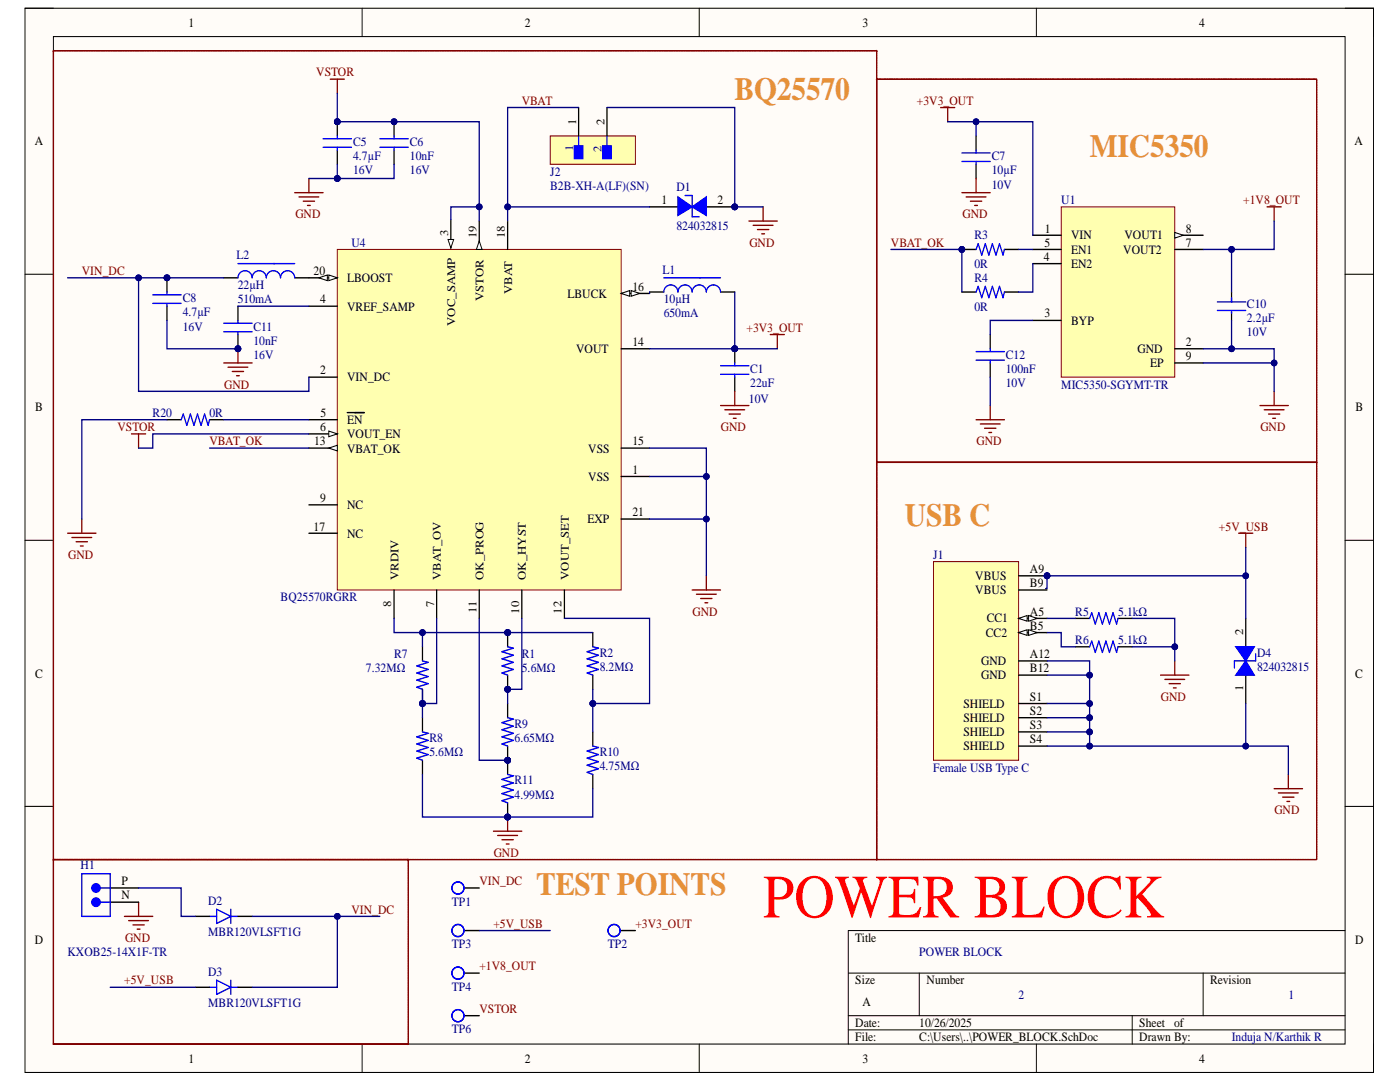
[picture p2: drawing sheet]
<svg xmlns="http://www.w3.org/2000/svg" width="279mm" height="216mm" viewBox="0 0 279 216" stroke-linecap="round" stroke-linejoin="round" font-family="sans-serif">
<defs><g id="words">
<text font-size="12.3" fill="#f00" x="152.3" y="183.1">POWER BLOCK</text>
<g font-size="6.4" fill="#e69138">
<text x="146.6" y="20">BQ25570</text>
<text x="217.5" y="31.4">MIC5350</text>
<text x="180.6" y="105">USB C</text>
<text x="107" y="178.7">TEST POINTS</text>
</g>
<g font-size="2.5">
<text x="37.6" y="5.3">1</text>
<text x="104.7" y="5.3">2</text>
<text x="172.1" y="5.3">3</text>
<text x="239.3" y="5.3">4</text>
<text x="6.9" y="29">A</text>
<text x="270.3" y="29">A</text>
<text x="132" y="40.8">1</text>
<text x="143.2" y="40.8">2</text>
<text x="208.5" y="46.4">1</text>
<text x="213.8" y="47.8">VIN</text>
<text x="224.4" y="47.8">VOUT1</text>
<text x="236.7" y="46.4">8</text>
<text x="208.3" y="52">4</text>
<text x="208.4" y="49.2">5</text>
<text x="213.8" y="50.7">EN1</text>
<text x="213.8" y="53.4">EN2</text>
<text x="224.2" y="50.7">VOUT2</text>
<text x="236.7" y="49.2">7</text>
<text x="62.6" y="54.9">20</text>
<text x="69.3" y="56.3">LBOOST</text>
<text x="113.3" y="59.4">LBUCK</text>
<text x="126.2" y="58">16</text>
<text x="63.9" y="60.5">4</text>
<text x="69.3" y="62">VREF_SAMP</text>
<text x="208.4" y="63.3">3</text>
<text x="213.8" y="64.8">BYP</text>
<text x="115" y="70.4">VOUT</text>
<text x="126.2" y="69">14</text>
<text x="227" y="70.4">GND</text>
<text x="236.7" y="69">2</text>
<text x="236.7" y="71.9">9</text>
<text x="63.9" y="74.7">2</text>
<text x="69.3" y="76.1">VIN_DC</text>
<text x="229.6" y="73.3">EP</text>
<text x="7" y="82.1">B</text>
<text x="63.9" y="83.2">5</text>
<text x="270.5" y="82.1">B</text>
<text x="62.7" y="88.9">13</text>
<text x="63.9" y="86">6</text>
<text x="69.3" y="84.6">EN</text>
<text x="69.3" y="87.4">VOUT_EN</text>
<text x="126.2" y="88.9">15</text>
<text x="69.3" y="90.3">VBAT_OK</text>
<text x="117.4" y="96">VSS</text>
<text x="117.4" y="90.3">VSS</text>
<text x="126.2" y="94.5">1</text>
<text x="63.9" y="100.2">9</text>
<text x="69.3" y="101.6">NC</text>
<text x="62.6" y="105.9">17</text>
<text x="69.3" y="107.3">NC</text>
<text x="117.2" y="104.4">EXP</text>
<text x="126.2" y="103">21</text>
<text x="194.6" y="115.8">VBUS</text>
<text x="194.6" y="118.5">VBUS</text>
<text x="205.5" y="114.3">A9</text>
<text x="205.5" y="117.2">B9</text>
<text x="196.9" y="124.2">CC1</text>
<text x="205.5" y="122.9">A5</text>
<text x="205.5" y="125.6">B5</text>
<text x="196.8" y="127.1">CC2</text>
<text x="205.5" y="131.3">A12</text>
<text x="7" y="135.2">C</text>
<text x="195.8" y="132.7">GND</text>
<text x="195.8" y="135.5">GND</text>
<text x="205.5" y="134.2">B12</text>
<text x="270.4" y="135.2">C</text>
<text x="192.3" y="141.2">SHIELD</text>
<text x="205.5" y="139.8">S1</text>
<text x="205.5" y="142.6">S2</text>
<text x="192.3" y="144.1">SHIELD</text>
<text x="192.3" y="146.9">SHIELD</text>
<text x="192.3" y="149.7">SHIELD</text>
<text x="205.5" y="145.5">S3</text>
<text x="205.5" y="148.3">S4</text>
<text x="24.3" y="176.6">P</text>
<text x="24.3" y="179.4">N</text>
<text x="6.9" y="188.3">D</text>
<text x="170.7" y="188">Title</text>
<text x="270.4" y="188.3">D</text>
<text x="170.7" y="196.4">Size</text>
<text x="184.9" y="196.4">Number</text>
<text x="241.5" y="196.4">Revision</text>
<text x="172.1" y="200.7">A</text>
<text x="170.7" y="204.9">Date:</text>
<text x="170.7" y="207.7">File:</text>
<text x="183.5" y="204.9">10/26/2025</text>
<text x="183.5" y="207.7">C:\Users\..\POWER_BLOCK.SchDoc</text>
<text x="227.4" y="204.9">Sheet</text>
<text x="227.4" y="207.7">Drawn By:</text>
<text x="234.3" y="204.9">of</text>
<text x="37.6" y="212.1">1</text>
<text x="104.7" y="212.1">2</text>
<text x="172.1" y="212.1">3</text>
<text x="239.3" y="212.1">4</text>
</g>
<g font-size="2.5" fill="#800000">
<text x="63.1" y="15.2">VSTOR</text>
<text x="104.1" y="20.9">VBAT</text>
<text x="183" y="20.9">+3V3_OUT</text>
<text x="248.1" y="40.8">+1V8_OUT</text>
<text x="59" y="43.5">GND</text>
<text x="192.1" y="43.5">GND</text>
<text x="149.6" y="49.2">GND</text>
<text x="177.8" y="49.2">VBAT_OK</text>
<text x="16.3" y="54.9">VIN_DC</text>
<text x="149" y="66.2">+3V3_OUT</text>
<text x="44.7" y="77.5">GND</text>
<text x="23.4" y="86">VSTOR</text>
<text x="41.8" y="88.9">VBAT_OK</text>
<text x="143.9" y="86">GND</text>
<text x="194.9" y="88.9">GND</text>
<text x="251.6" y="86">GND</text>
<text x="243.3" y="105.9">+5V_USB</text>
<text x="13.6" y="111.5">GND</text>
<text x="138.2" y="122.9">GND</text>
<text x="231.7" y="139.8">GND</text>
<text x="254.4" y="162.5">GND</text>
<text x="98.5" y="171">GND</text>
<text x="95.7" y="176.6">VIN_DC</text>
<text x="70.1" y="182.3">VIN_DC</text>
<text x="98.5" y="185.1">+5V_USB</text>
<text x="126.8" y="185.1">+3V3_OUT</text>
<text x="25" y="188">GND</text>
<text x="24.8" y="196.4">+5V_USB</text>
<text x="95.7" y="193.6">+1V8_OUT</text>
<text x="95.7" y="202.1">VSTOR</text>
</g>
<g font-size="2.5" fill="#000080">
<text x="70.5" y="29.1">C5</text>
<text x="81.8" y="29.1">C6</text>
<text x="70.5" y="34.8">16V</text>
<text x="70.5" y="32">4.7µF</text>
<text x="81.8" y="34.8">16V</text>
<text x="81.8" y="32">10nF</text>
<text x="109.8" y="35.1">J2</text>
<text x="197.9" y="34.8">10µF</text>
<text x="197.9" y="32">C7</text>
<text x="109.8" y="37.9">B2B-XH-A(LF)(SN)</text>
<text x="135" y="38.1">D1</text>
<text x="197.9" y="37.6">10V</text>
<text x="211.8" y="40.8">U1</text>
<text x="135" y="45.8">824032815</text>
<text x="194.5" y="47.8">R3</text>
<text x="47.2" y="51.8">L2</text>
<text x="70.1" y="49.2">U4</text>
<text x="194.5" y="53.4">0R</text>
<text x="47.5" y="57.7">22µH</text>
<text x="132.2" y="54.6">L1</text>
<text x="194.5" y="56.3">R4</text>
<text x="36.5" y="66">16V</text>
<text x="36.5" y="63.1">4.7µF</text>
<text x="36.5" y="60.3">C8</text>
<text x="47.5" y="60.5">510mA</text>
<text x="50.6" y="66">C11</text>
<text x="132.5" y="60.5">10µH</text>
<text x="132.5" y="63.3">650mA</text>
<text x="194.5" y="62">0R</text>
<text x="248.9" y="64.2">2.2µF</text>
<text x="248.9" y="61.4">C10</text>
<text x="50.6" y="71.6">16V</text>
<text x="50.6" y="68.7">10nF</text>
<text x="200.7" y="71.6">C12</text>
<text x="248.9" y="67.1">10V</text>
<text x="149.7" y="74.4">C1</text>
<text x="149.7" y="77.3">22uF</text>
<text x="200.7" y="77.3">10V</text>
<text x="200.7" y="74.4">100nF</text>
<text x="211.8" y="77.5">MIC5350-SGYMT-TR</text>
<text x="30.5" y="83.2">R20</text>
<text x="41.8" y="83.2">0R</text>
<text x="149.5" y="80.3">10V</text>
<text x="186.3" y="111.5">J1</text>
<text x="56" y="120">BQ25570RGRR</text>
<text x="214.6" y="122.9">R5</text>
<text x="223.1" y="122.9">5.1kΩ</text>
<text x="78.7" y="131.3">R7</text>
<text x="104.1" y="131.3">R1</text>
<text x="119.7" y="131.1">R2</text>
<text x="214.6" y="128.5">R6</text>
<text x="223.1" y="128.5">5.1kΩ</text>
<text x="250.9" y="131.1">D4</text>
<text x="73" y="134.2">7.32MΩ</text>
<text x="104.1" y="134.2">5.6MΩ</text>
<text x="119.7" y="133.8">8.2MΩ</text>
<text x="250.9" y="133.8">824032815</text>
<text x="85.7" y="148">R8</text>
<text x="102.7" y="148">6.65MΩ</text>
<text x="102.7" y="145.2">R9</text>
<text x="85.7" y="150.8">5.6MΩ</text>
<text x="119.7" y="153.7">4.75MΩ</text>
<text x="119.7" y="150.8">R10</text>
<text x="186.3" y="154">Female USB Type C</text>
<text x="102.7" y="159.4">4.99MΩ</text>
<text x="102.7" y="156.5">R11</text>
<text x="16.1" y="173.5">H1</text>
<text x="41.5" y="180.6">D2</text>
<text x="90.2" y="180.7">TP1</text>
<text x="13.4" y="190.7">KXOB25-14X1F-TR</text>
<text x="41.5" y="186.9">MBR120VLSFT1G</text>
<text x="90.2" y="189.1">TP3</text>
<text x="121.3" y="189.1">TP2</text>
<text x="183.5" y="190.7">POWER BLOCK</text>
<text x="41.5" y="194.7">D3</text>
<text x="90.2" y="197.7">TP4</text>
<text x="41.5" y="201">MBR120VLSFT1G</text>
<text x="203.3" y="199.3">2</text>
<text x="257.1" y="199.3">1</text>
<text x="90.2" y="206.1">TP6</text>
<text x="245.8" y="207.7">Induja N/Karthik R</text>
</g>
<g font-size="2.3">
<text x="115" y="24.9" transform="rotate(-90 115 24.9)">1</text>
<text x="120.6" y="24.9" transform="rotate(-90 120.6 24.9)">2</text>
<text x="89.4" y="47.2" transform="rotate(-90 89.4 47.2)">3</text>
<text x="95.1" y="47.5" transform="rotate(-90 95.1 47.5)">19</text>
<text x="100.7" y="47.5" transform="rotate(-90 100.7 47.5)">18</text>
<text x="102.2" y="58.7" transform="rotate(-90 102.2 58.7)">VBAT</text>
<text x="90.8" y="65" transform="rotate(-90 90.8 65)">VOC_SAMP</text>
<text x="96.5" y="60.1" transform="rotate(-90 96.5 60.1)">VSTOR</text>
<text x="79.5" y="115.8" transform="rotate(-90 79.5 115.8)">VRDIV</text>
<text x="88" y="115.8" transform="rotate(-90 88 115.8)">VBAT_OV</text>
<text x="96.5" y="115.8" transform="rotate(-90 96.5 115.8)">OK_PROG</text>
<text x="105" y="115.8" transform="rotate(-90 105 115.8)">OK_HYST</text>
<text x="113.5" y="115.8" transform="rotate(-90 113.5 115.8)">VOUT_SET</text>
<text x="78.1" y="121.1" transform="rotate(-90 78.1 121.1)">8</text>
<text x="86.6" y="121.2" transform="rotate(-90 86.6 121.2)">7</text>
<text x="95.1" y="122.3" transform="rotate(-90 95.1 122.3)">11</text>
<text x="103.6" y="122.4" transform="rotate(-90 103.6 122.4)">10</text>
<text x="112.1" y="122.4" transform="rotate(-90 112.1 122.4)">12</text>
<text x="248.1" y="126.7" transform="rotate(-90 248.1 126.7)">2</text>
<text x="248.1" y="137.9" transform="rotate(-90 248.1 137.9)">1</text>
</g>
<g font-size="2.3" fill="#000080">
<text x="114.4" y="30.1" transform="rotate(-90 114.4 30.1)">1</text>
<text x="120" y="30.3" transform="rotate(-90 120 30.3)">2</text>
</g>
</g></defs>
<path d="M5 1.6h269.1v212.4h-269.1z" fill-rule="evenodd" fill="#fffcf8"/>
<path d="M5 1.6h269.1v212.4h-269.1z" fill="none" stroke="#000" stroke-width=".2"/>
<path d="M10.7 7.3h257.7v201h-257.7z" fill-rule="evenodd" fill="#fffcf8"/>
<g fill="none" stroke="#000" stroke-width=".2">
<path d="M5 1.6h5.7M10.7 7.3h257.7v201h-257.7zM72.3 1.6v5.7M139.5 1.6v5.7M206.8 1.6v5.7M268.4 1.6h5.7v5.7M5 54.7h5.7M268.4 54.7h5.7M5 107.8h5.7M268.4 107.8h5.7M5 160.9h5.7M268.4 160.9h5.7"/>
<path d="M169.3 194.2h99.1M183.5 194.2v8.5M240.1 194.2v8.5M268.4 185.7h-99.1v22.6M72.3 208.3v5.7M139.5 208.3v5.7M169.3 202.7h99.1M169.3 205.5h99.1M206.8 208.3v5.7M226 202.7v5.6M274.1 208.3v5.7"/>
</g>
<path d="M44.7 55.4h2.8M58.8 55.4h2.8" fill="none" stroke="#000" stroke-width=".27"/>
<path d="M47.5 55.4a1.42 1.42 0 0 1 1.4-1.4 1.42 1.42 0 0 1 1.4 1.4 1.41 1.41 0 0 1 1.4-1.4 1.41 1.41 0 0 1 1.4 1.4 1.42 1.42 0 0 1 1.5-1.4 1.42 1.42 0 0 1 1.4 1.4 1.42 1.42 0 0 1 1.4-1.4 1.42 1.42 0 0 1 1.4 1.4M47.5 52.6h11.3" fill="none" stroke="#00f" stroke-width=".27"/>
<path d="M67.3 49.8h56.7v67.9h-56.7z" fill-rule="evenodd" fill="#ffffb0"/>
<path d="M67.3 49.8h56.7v67.9h-56.7z" fill="none" stroke="#800000" stroke-width=".2"/>
<path d="M61.6 55.4h5.7" fill="none" stroke="#000" stroke-width=".27"/>
<path d="M65.6 54.9l1.7 .5-1.7 .6z" fill="#f8fcff"/>
<path d="M65.6 54.9l1.7 .5-1.7 .6z" fill="none" stroke="#000" stroke-width=".2"/>
<path d="M63.6 55.4l1.7-.5v1.1z" fill="#f8fcff"/>
<path d="M63.6 55.4l1.7-.5v1.1z" fill="none" stroke="#000" stroke-width=".2"/>
<path d="M61.6 75.3h5.7M61.6 61.1h5.7M61.6 83.7h5.7M61.6 86.6h5.7M69.3 82.3h3.4" fill="none" stroke="#000" stroke-width=".27"/>
<path d="M65.6 86l1.7 .6-1.7 .5z" fill="#f8fcff"/>
<path d="M65.6 86l1.7 .6-1.7 .5z" fill="none" stroke="#000" stroke-width=".2"/>
<path d="M61.6 89.4h5.7" fill="none" stroke="#000" stroke-width=".27"/>
<path d="M65.6 89.4l1.7-.6v1.2z" fill="#f8fcff"/>
<path d="M65.6 89.4l1.7-.6v1.2z" fill="none" stroke="#000" stroke-width=".2"/>
<path d="M90 43.8v5.7" fill="none" stroke="#000" stroke-width=".27"/>
<path d="M89.4 47.8h1.1l-.5 1.7z" fill="#f8fcff"/>
<path d="M89.4 47.8h1.1l-.5 1.7z" fill="none" stroke="#000" stroke-width=".2"/>
<path d="M95.6 44.1v5.7" fill="none" stroke="#000" stroke-width=".27"/>
<path d="M95.6 48.1l.6 1.7h-1.1z" fill="#f8fcff"/>
<path d="M95.6 48.1l.6 1.7h-1.1z" fill="none" stroke="#000" stroke-width=".2"/>
<path d="M101.3 44.1v5.7M124 58.6h5.6M61.6 100.7h5.7M61.6 106.4h5.7" fill="none" stroke="#000" stroke-width=".27"/>
<path d="M124 58.6l1.7-.6v1.1z" fill="#f8fcff"/>
<path d="M124 58.6l1.7-.6v1.1z" fill="none" stroke="#000" stroke-width=".2"/>
<path d="M126 58l1.7 .6-1.7 .5z" fill="#f8fcff"/>
<path d="M126 58l1.7 .6-1.7 .5z" fill="none" stroke="#000" stroke-width=".2"/>
<path d="M124 69.6h5.6M124 95.1h5.6M124 89.4h5.6M78.6 117.7v5.7M87.1 117.7v5.7M95.6 117.7v5.7M104.1 117.7v5.7M112.6 117.7v5.7M124 103.6h5.6" fill="none" stroke="#000" stroke-width=".27"/>
<path d="M138.1 117.7h5.7M139 118.6h3.9M139.8 119.4h2.3M141 114.9v2.8M140.7 120.3h.6" fill="none" stroke="#800000" stroke-width=".27"/>
<circle cx="101.3" cy="151.7" r=".57" fill="#000080"/>
<circle cx="101.3" cy="151.7" r=".57" fill="none" stroke="#000080" stroke-width=".2"/>
<path d="M101.3 140.4v2.8M101.3 148.9v2.8" fill="none" stroke="#000" stroke-width=".27"/>
<circle cx="101.3" cy="151.7" r=".57" fill="#000080"/>
<circle cx="101.3" cy="151.7" r=".57" fill="none" stroke="#000080" stroke-width=".2"/>
<path d="M101.3 143.2l1.1 .3-2.2 .7 2.2 .7-2.2 .7 2.2 .7-2.2 .7 2.2 .7-2.2 .7 1.1 .5" fill="none" stroke="#00f" stroke-width=".27"/>
<path d="M10.6 171.4l.1 .2zM10.6 171.1l.1 .2zM10.6 170.7l.1 .3zM10.6 170.4l.1 .2zM10.6 170.1l.1 .2zM10.6 169.7l.1 .3zM10.6 169.4l.1 .2zM10.6 169l.1 .3zM10.6 168.7l.1 .2zM10.6 168.4l.1 .2zM10.6 168l.1 .3zM10.6 167.7l.1 .2zM10.6 167.4l.1 .2zM10.6 167l.1 .3zM10.6 166.7l.1 .2zM10.6 166.3l.1 .3zM10.6 166l.1 .2zM10.6 165.7l.1 .2zM10.6 165.3l.1 .3zM10.6 165l.1 .2zM10.6 164.6l.1 .3zM10.6 164.3l.1 .2zM10.6 164l.1 .2zM10.6 163.6l.1 .3zM10.6 163.3l.1 .2zM10.6 163l.1 .2zM10.6 162.6l.1 .3zM10.6 162.3l.1 .2zM10.6 161.9l.1 .3zM10.6 161.6l.1 .2zM10.6 161.3l.1 .2zM10.6 160.9l.1 .3zM10.6 160.6l.1 .2zM10.6 160.2l.1 .3zM10.6 159.9l.1 .3zM10.6 159.6l.1 .2zM10.6 159.2l.1 .3zM10.6 158.9l.1 .2zM10.6 158.6l.1 .2zM10.6 158.2l.1 .3zM10.6 157.9l.1 .2zM10.6 157.5l.1 .3zM10.6 157.2l.1 .2zM10.6 156.9l.1 .2zM10.6 156.5l.1 .3zM10.6 156.2l.1 .2zM10.6 155.9l.1 .2zM10.6 155.5l.1 .3zM10.6 155.2l.1 .2zM10.6 154.8l.1 .3zM10.6 154.5l.1 .2zM10.6 154.2l.1 .2zM10.6 153.8l.1 .3zM10.6 153.5l.1 .2zM10.6 153.1l.1 .3zM10.6 152.8l.1 .2zM10.6 152.5l.1 .2zM10.6 152.1l.1 .3zM10.6 151.8l.1 .2zM10.6 151.5l.1 .2zM10.6 151.1l.1 .3zM10.6 150.8l.1 .2zM10.6 150.4l.1 .3zM10.6 150.1l.1 .2zM10.6 149.8l.1 .2zM10.6 149.4l.1 .3zM10.6 149.1l.1 .2zM10.6 148.7l.1 .3zM10.6 148.4l.1 .3zM10.6 148.1l.1 .2zM10.6 147.7l.1 .3zM10.6 147.4l.1 .2zM10.6 147.1l.1 .2zM10.6 146.7l.1 .3zM10.6 146.4l.1 .2zM10.6 146l.1 .3zM10.6 145.7l.1 .2zM10.6 145.4l.1 .2zM10.6 145l.1 .3zM10.6 144.7l.1 .2zM10.6 144.4l.1 .2zM10.6 144l.1 .3zM10.6 143.7l.1 .2zM10.6 143.3l.1 .3zM10.6 143l.1 .2zM10.6 142.7l.1 .2zM10.6 142.3l.1 .3zM10.6 142l.1 .2zM10.6 141.6l.1 .3zM10.6 141.3l.1 .3zM10.6 141l.1 .2zM10.6 140.6l.1 .3zM10.6 140.3l.1 .2zM10.6 140l.1 .2zM10.6 139.6l.1 .3zM10.6 139.3l.1 .2zM10.6 138.9l.1 .3zM10.6 138.6l.1 .2zM10.6 138.3l.1 .2zM10.6 137.9l.1 .3zM10.6 137.6l.1 .2zM10.6 137.3l.1 .2zM10.6 136.9l.1 .3zM10.6 136.6l.1 .2zM10.6 136.2l.1 .3zM10.6 135.9l.1 .2zM10.6 135.6l.1 .2zM10.6 135.2l.1 .3zM10.6 134.9l.1 .2zM10.6 134.5l.1 .3zM10.6 134.2l.1 .2zM10.6 133.9l.1 .2zM10.6 133.5l.1 .3zM10.6 133.2l.1 .2zM10.6 132.9l.1 .2zM10.6 132.5l.1 .3zM10.6 132.2l.1 .2zM10.6 131.8l.1 .3zM10.6 131.5l.1 .2zM10.6 131.2l.1 .2zM10.6 130.8l.1 .3zM10.6 130.5l.1 .2zM10.6 130.1l.1 .3zM10.6 129.8l.1 .3zM10.6 129.5l.1 .2zM10.6 129.1l.1 .3zM10.6 128.8l.1 .2zM10.6 128.5l.1 .2zM10.6 128.1l.1 .3zM10.6 127.8l.1 .2zM10.6 127.4l.1 .3zM10.6 127.1l.1 .2zM10.6 126.8l.1 .2zM10.6 126.4l.1 .3zM10.6 126.1l.1 .2zM10.6 125.8l.1 .2zM10.6 125.4l.1 .3zM10.6 125.1l.1 .2zM10.6 124.7l.1 .3zM10.6 124.4l.1 .2zM10.6 124.1l.1 .2zM10.6 123.7l.1 .3zM10.6 123.4l.1 .2zM10.6 123l.1 .3zM10.6 122.7l.1 .2zM10.6 122.4l.1 .2zM10.6 122l.1 .3zM10.6 121.7l.1 .2zM10.6 121.4l.1 .2zM10.6 121l.1 .3zM10.6 120.7l.1 .2zM10.6 120.3l.1 .3zM10.6 120l.1 .2zM10.6 119.7l.1 .2zM10.6 119.3l.1 .3zM10.6 119l.1 .2zM10.6 118.7l.1 .2zM10.6 118.3l.1 .3zM10.6 118l.1 .2zM10.6 117.6l.1 .3zM10.6 117.3l.1 .2zM10.6 117l.1 .2zM10.6 116.6l.1 .3zM10.6 116.3l.1 .2zM10.6 115.9l.1 .3zM10.6 115.6l.1 .2zM10.6 115.3l.1 .2zM10.6 114.9l.1 .3zM10.6 114.6l.1 .2zM10.6 114.3l.1 .2zM10.6 113.9l.1 .3zM10.6 113.6l.1 .2zM10.6 113.2l.1 .3zM10.6 112.9l.1 .2zM10.6 112.6l.1 .2zM10.6 112.2l.1 .3zM10.6 111.9l.1 .2zM10.6 111.5l.1 .3zM10.6 111.2l.1 .3zM10.6 110.9l.1 .2zM10.6 110.5l.1 .3zM10.6 110.2l.1 .2zM10.6 109.9l.1 .2zM10.6 109.5l.1 .3zM10.6 109.2l.1 .2zM10.6 108.8l.1 .3zM10.6 108.5l.1 .2zM10.6 108.2l.1 .2zM10.6 107.8l.1 .3zM10.6 107.5l.1 .2zM10.6 107.2l.1 .2zM10.6 106.8l.1 .3zM10.6 106.5l.1 .2zM10.6 106.1l.1 .3zM10.6 105.8l.1 .2zM10.6 105.5l.1 .2zM10.6 105.1l.1 .3zM10.6 104.8l.1 .2zM10.6 104.4l.1 .3zM10.6 104.1l.1 .2zM10.6 103.8l.1 .2zM10.6 103.4l.1 .3zM10.6 103.1l.1 .2zM10.6 102.8l.1 .2zM10.6 102.4l.1 .3zM10.6 102.1l.1 .2zM10.6 101.7l.1 .3zM10.6 101.4l.1 .2zM10.6 101.1l.1 .2zM10.6 100.7l.1 .3zM10.6 100.4l.1 .2zM10.6 100.1l.1 .2zM10.6 99.7l.1 .3zM10.6 99.4l.1 .2zM10.6 99l.1 .3zM10.6 98.7l.1 .2zM10.6 98.4l.1 .2zM10.6 98l.1 .3zM10.6 97.7l.1 .2zM10.6 97.3l.1 .3zM10.6 97l.1 .2zM10.6 96.7l.1 .2zM10.6 96.3l.1 .3zM10.6 96l.1 .2zM10.6 95.7l.1 .2zM10.6 95.3l.1 .3zM10.6 95l.1 .2zM10.6 94.6l.1 .3zM10.6 94.3l.1 .2zM10.6 94l.1 .2zM10.6 93.6l.1 .3zM10.6 93.3l.1 .2zM10.6 92.9l.1 .3zM10.6 92.6l.1 .3zM10.6 92.3l.1 .2zM10.6 91.9l.1 .3zM10.6 91.6l.1 .2zM10.6 91.3l.1 .2zM10.6 90.9l.1 .3zM10.6 90.6l.1 .2zM10.6 90.2l.1 .3zM10.6 89.9l.1 .2zM10.6 89.6l.1 .2zM10.6 89.2l.1 .3zM10.6 88.9l.1 .2zM10.6 88.6l.1 .2zM10.6 88.2l.1 .3zM10.6 87.9l.1 .2zM10.6 87.5l.1 .3zM10.6 87.2l.1 .2zM10.6 86.9l.1 .2zM10.6 86.5l.1 .3zM10.6 86.2l.1 .2zM10.6 85.8l.1 .3zM10.6 85.5l.1 .2zM10.6 85.2l.1 .2zM10.6 84.8l.1 .3zM10.6 84.5l.1 .2zM10.6 84.2l.1 .2zM10.6 83.8l.1 .3zM10.6 83.5l.1 .2zM10.6 83.1l.1 .3zM10.6 82.8l.1 .2zM10.6 82.5l.1 .2zM10.6 82.1l.1 .3zM10.6 81.8l.1 .2zM10.6 81.5l.1 .2zM10.6 81.1l.1 .3zM10.6 80.8l.1 .2zM10.6 80.4l.1 .3zM10.6 80.1l.1 .2zM10.6 79.8l.1 .2zM10.6 79.4l.1 .3zM10.6 79.1l.1 .2zM10.6 78.7l.1 .3zM10.6 78.4l.1 .2zM10.6 78.1l.1 .2zM10.6 77.7l.1 .3zM10.6 77.4l.1 .2zM10.6 77.1l.1 .2zM10.6 76.7l.1 .3zM10.6 76.4l.1 .2zM10.6 76l.1 .3zM10.6 75.7l.1 .2zM10.6 75.4l.1 .2zM10.6 75l.1 .3zM10.6 74.7l.1 .2zM10.6 74.3l.1 .3zM10.6 74l.1 .3zM10.6 73.7l.1 .2zM10.6 73.3l.1 .3zM10.6 73l.1 .2zM10.6 72.7l.1 .2zM10.6 72.3l.1 .3zM10.6 72l.1 .2zM10.6 71.6l.1 .3zM10.6 71.3l.1 .2zM10.6 71l.1 .2zM10.6 70.6l.1 .3zM10.6 70.3l.1 .2zM10.6 70l.1 .2zM10.6 69.6l.1 .3zM10.6 69.3l.1 .2zM10.6 68.9l.1 .3zM10.6 68.6l.1 .2zM10.6 68.3l.1 .2zM10.6 67.9l.1 .3zM10.6 67.6l.1 .2zM10.6 67.2l.1 .3zM10.6 66.9l.1 .2zM10.6 66.6l.1 .2zM10.6 66.2l.1 .3zM10.6 65.9l.1 .2zM10.6 65.6l.1 .2zM10.6 65.2l.1 .3zM10.6 64.9l.1 .2zM10.6 64.5l.1 .3zM10.6 64.2l.1 .2zM10.6 63.9l.1 .2zM10.6 63.5l.1 .3zM10.6 63.2l.1 .2zM10.6 62.9l.1 .2zM10.6 62.5l.1 .3zM10.6 62.2l.1 .2zM10.6 61.8l.1 .3zM10.6 61.5l.1 .2zM10.6 61.2l.1 .2zM10.6 60.8l.1 .3zM10.6 60.5l.1 .2zM10.6 60.1l.1 .3zM10.6 59.8l.1 .2zM10.6 59.5l.1 .2zM10.6 59.1l.1 .3zM10.6 58.8l.1 .2zM10.6 58.5l.1 .2zM10.6 58.1l.1 .3zM10.6 57.8l.1 .2zM10.6 57.4l.1 .3zM10.6 57.1l.1 .2zM10.6 56.8l.1 .2zM10.6 56.4l.1 .3zM10.6 56.1l.1 .2zM10.6 55.7l.1 .3zM10.6 55.4l.1 .3zM10.6 55.1l.1 .2zM10.6 54.7l.1 .3zM10.6 54.4l.1 .2zM10.6 54.1l.1 .2zM10.6 53.7l.1 .3zM10.6 53.4l.1 .2zM10.6 53l.1 .3zM10.6 52.7l.1 .2zM10.6 52.4l.1 .2zM10.6 52l.1 .3zM10.6 51.7l.1 .2zM10.6 51.4l.1 .2zM10.6 51l.1 .3zM10.6 50.7l.1 .2zM10.6 50.3l.1 .3zM10.6 50l.1 .2zM10.6 49.7l.1 .2zM10.6 49.3l.1 .3zM10.6 49l.1 .2zM10.6 48.6l.1 .3zM10.6 48.3l.1 .2zM10.6 48l.1 .2zM10.6 47.6l.1 .3zM10.6 47.3l.1 .2zM10.6 47l.1 .2zM10.6 46.6l.1 .3zM10.6 46.3l.1 .2zM10.6 45.9l.1 .3zM10.6 45.6l.1 .2zM10.6 45.3l.1 .2zM10.6 44.9l.1 .3zM10.6 44.6l.1 .2zM10.6 44.2l.1 .3zM10.6 43.9l.1 .3zM10.6 43.6l.1 .2zM10.6 43.2l.1 .3zM10.6 42.9l.1 .2zM10.6 42.6l.1 .2zM10.6 42.2l.1 .3zM10.6 41.9l.1 .2zM10.6 41.5l.1 .3zM10.6 41.2l.1 .2zM10.6 40.9l.1 .2zM10.6 40.5l.1 .3zM10.6 40.2l.1 .2zM10.6 39.9l.1 .2zM10.6 39.5l.1 .3zM10.6 39.2l.1 .2zM10.6 38.8l.1 .3zM10.6 38.5l.1 .2zM10.6 38.2l.1 .2zM10.6 37.8l.1 .3zM10.6 37.5l.1 .2zM10.6 37.1l.1 .3zM10.6 36.8l.1 .3zM10.6 36.5l.1 .2zM10.6 36.1l.1 .3zM10.6 35.8l.1 .2zM10.6 35.5l.1 .2zM10.6 35.1l.1 .3zM10.6 34.8l.1 .2zM10.6 34.4l.1 .3zM10.6 34.1l.1 .2zM10.6 33.8l.1 .2zM10.6 33.4l.1 .3zM10.6 33.1l.1 .2zM10.6 32.8l.1 .2zM10.6 32.4l.1 .3zM10.6 32.1l.1 .2zM10.6 31.7l.1 .3zM10.6 31.4l.1 .2zM10.6 31.1l.1 .2zM10.6 30.7l.1 .3zM10.6 30.4l.1 .2zM10.6 30l.1 .3zM10.6 29.7l.1 .2zM10.6 29.4l.1 .2zM10.6 29l.1 .3zM10.6 28.7l.1 .2zM10.6 28.4l.1 .2zM10.6 28l.1 .3zM10.6 27.7l.1 .2zM10.6 27.3l.1 .3zM10.6 27l.1 .2zM10.6 26.7l.1 .2zM10.6 26.3l.1 .3zM10.6 26l.1 .2zM10.6 25.6l.1 .3zM10.6 25.3l.1 .3zM10.6 25l.1 .2zM10.6 24.6l.1 .3zM10.6 24.3l.1 .2zM10.6 24l.1 .2zM10.6 23.6l.1 .3zM10.6 23.3l.1 .2zM10.6 22.9l.1 .3zM10.6 22.6l.1 .2zM10.6 22.3l.1 .2zM10.6 21.9l.1 .3zM10.6 21.6l.1 .2zM10.6 21.3l.1 .2zM10.6 20.9l.1 .3zM10.6 20.6l.1 .2zM10.6 20.2l.1 .3zM10.6 19.9l.1 .2zM10.6 19.6l.1 .2zM10.6 19.2l.1 .3zM10.6 18.9l.1 .2zM10.6 18.5l.1 .3zM10.6 18.2l.1 .2zM10.6 17.9l.1 .2zM10.6 17.5l.1 .3zM10.6 17.2l.1 .2zM10.6 16.9l.1 .2zM10.6 16.5l.1 .3zM10.6 16.2l.1 .2zM10.6 15.8l.1 .3zM10.6 15.5l.1 .2zM10.6 15.2l.1 .2zM10.6 14.8l.1 .3zM10.6 14.5l.1 .2zM10.6 14.2l.1 .2zM10.6 13.8l.1 .3zM10.6 13.5l.1 .2zM10.6 13.1l.1 .3zM10.6 12.8l.1 .2zM10.6 12.5l.1 .2zM10.6 12.1l.1 .3zM10.6 11.8l.1 .2zM10.6 11.4l.1 .3zM10.6 11.1l.1 .2zM10.6 10.8l.1 .2zM10.6 10.4l.1 .3zM10.6 10.1l.1 .2zM10.8 10.1h.3zM11.2 10.1h.2zM11.5 10.1h.2zM11.8 10.1h.3zM12.2 10.1h.2zM12.5 10.1h.3zM12.8 10.1h.3zM13.2 10.1h.2zM13.5 10.1h.3zM13.9 10.1h.2zM14.2 10.1h.2zM14.5 10.1h.3zM14.9 10.1h.2zM15.2 10.1h.3zM15.6 10.1h.2zM15.9 10.1h.2zM16.2 10.1h.3zM16.6 10.1h.2zM16.9 10.1h.3zM17.2 10.1h.3zM17.6 10.1h.2zM17.9 10.1h.3zM18.3 10.1h.2zM18.6 10.1h.2zM18.9 10.1h.3zM19.3 10.1h.2zM19.6 10.1h.3zM20 10.1h.2zM20.3 10.1h.2zM20.6 10.1h.3zM21 10.1h.2zM21.3 10.1h.2zM21.6 10.1h.3zM22 10.1h.2zM22.3 10.1h.3zM22.7 10.1h.2zM23 10.1h.2zM23.3 10.1h.3zM23.7 10.1h.2zM24 10.1h.3zM24.3 10.1h.3zM24.7 10.1h.2zM25 10.1h.3zM25.4 10.1h.2zM25.7 10.1h.2zM26 10.1h.3zM26.4 10.1h.2zM26.7 10.1h.3zM27.1 10.1h.2zM27.4 10.1h.2zM27.7 10.1h.3zM28.1 10.1h.2zM28.4 10.1h.3zM28.7 10.1h.3zM29.1 10.1h.2zM29.4 10.1h.3zM29.8 10.1h.2zM30.1 10.1h.2zM30.4 10.1h.3zM30.8 10.1h.2zM31.1 10.1h.3zM31.5 10.1h.2zM31.8 10.1h.2zM32.1 10.1h.3zM32.5 10.1h.2zM32.8 10.1h.3zM33.1 10.1h.3zM33.5 10.1h.2zM33.8 10.1h.3zM34.2 10.1h.2zM34.5 10.1h.2zM34.8 10.1h.3zM35.2 10.1h.2zM35.5 10.1h.3zM35.9 10.1h.2zM36.2 10.1h.2zM36.5 10.1h.3zM36.9 10.1h.2zM37.2 10.1h.3zM37.5 10.1h.3zM37.9 10.1h.2zM38.2 10.1h.3zM38.6 10.1h.2zM38.9 10.1h.2zM39.2 10.1h.3zM39.6 10.1h.2zM39.9 10.1h.3zM40.3 10.1h.2zM40.6 10.1h.2zM40.9 10.1h.3zM41.3 10.1h.2zM41.6 10.1h.3zM41.9 10.1h.3zM42.3 10.1h.2zM42.6 10.1h.3zM43 10.1h.2zM43.3 10.1h.2zM43.6 10.1h.3zM44 10.1h.2zM44.3 10.1h.3zM44.7 10.1h.2zM45 10.1h.2zM45.3 10.1h.3zM45.7 10.1h.2zM46 10.1h.2zM46.3 10.1h.3zM46.7 10.1h.2zM47 10.1h.3zM47.4 10.1h.2zM47.7 10.1h.2zM48 10.1h.3zM48.4 10.1h.2zM48.7 10.1h.3zM49 10.1h.3zM49.4 10.1h.2zM49.7 10.1h.3zM50.1 10.1h.2zM50.4 10.1h.2zM50.7 10.1h.3zM51.1 10.1h.2zM51.4 10.1h.3zM51.8 10.1h.2zM52.1 10.1h.2zM52.4 10.1h.3zM52.8 10.1h.2zM53.1 10.1h.3zM53.4 10.1h.3zM53.8 10.1h.2zM54.1 10.1h.3zM54.5 10.1h.2zM54.8 10.1h.2zM55.1 10.1h.3zM55.5 10.1h.2zM55.8 10.1h.3zM56.2 10.1h.2zM56.5 10.1h.2zM56.8 10.1h.3zM57.2 10.1h.2zM57.5 10.1h.3zM57.8 10.1h.3zM58.2 10.1h.2zM58.5 10.1h.3zM58.9 10.1h.2zM59.2 10.1h.2zM59.5 10.1h.3zM59.9 10.1h.2zM60.2 10.1h.3zM60.6 10.1h.2zM60.9 10.1h.2zM61.2 10.1h.3zM61.6 10.1h.2zM61.9 10.1h.3zM62.2 10.1h.3zM62.6 10.1h.2zM62.9 10.1h.3zM63.3 10.1h.2zM63.6 10.1h.2zM63.9 10.1h.3zM64.3 10.1h.2zM64.6 10.1h.3zM65 10.1h.2zM65.3 10.1h.2zM65.6 10.1h.3zM66 10.1h.2zM66.3 10.1h.2zM66.6 10.1h.3zM67 10.1h.2zM67.3 10.1h.3zM67.7 10.1h.2zM68 10.1h.2zM68.3 10.1h.3zM68.7 10.1h.2zM69 10.1h.3zM69.4 10.1h.2zM69.7 10.1h.2zM70 10.1h.3zM70.4 10.1h.2zM70.7 10.1h.2zM71 10.1h.3zM71.4 10.1h.2zM71.7 10.1h.3zM72.1 10.1h.2zM72.4 10.1h.2zM72.7 10.1h.3zM73.1 10.1h.2zM73.4 10.1h.3zM73.7 10.1h.3zM74.1 10.1h.2zM74.4 10.1h.3zM74.8 10.1h.2zM75.1 10.1h.2zM75.4 10.1h.3zM75.8 10.1h.2zM76.1 10.1h.3zM76.5 10.1h.2zM76.8 10.1h.2zM77.1 10.1h.3zM77.5 10.1h.2zM77.8 10.1h.3zM78.1 10.1h.3zM78.5 10.1h.2zM78.8 10.1h.3zM79.2 10.1h.2zM79.5 10.1h.2zM79.8 10.1h.3zM80.2 10.1h.2zM80.5 10.1h.3zM80.9 10.1h.2zM81.2 10.1h.2zM81.5 10.1h.3zM81.9 10.1h.2zM82.2 10.1h.3zM82.5 10.1h.3zM82.9 10.1h.2zM83.2 10.1h.3zM83.6 10.1h.2zM83.9 10.1h.2zM84.2 10.1h.3zM84.6 10.1h.2zM84.9 10.1h.3zM85.3 10.1h.2zM85.6 10.1h.2zM85.9 10.1h.3zM86.3 10.1h.2zM86.6 10.1h.3zM86.9 10.1h.3zM87.3 10.1h.2zM87.6 10.1h.3zM88 10.1h.2zM88.3 10.1h.2zM88.6 10.1h.3zM89 10.1h.2zM89.3 10.1h.3zM89.7 10.1h.2zM90 10.1h.2zM90.3 10.1h.3zM90.7 10.1h.2zM91 10.1h.2zM91.3 10.1h.3zM91.7 10.1h.2zM92 10.1h.3zM92.4 10.1h.2zM92.7 10.1h.2zM93 10.1h.3zM93.4 10.1h.2zM93.7 10.1h.3zM94.1 10.1h.2zM94.4 10.1h.2zM94.7 10.1h.3zM95.1 10.1h.2zM95.4 10.1h.2zM95.7 10.1h.3zM96.1 10.1h.2zM96.4 10.1h.3zM96.8 10.1h.2zM97.1 10.1h.2zM97.4 10.1h.3zM97.8 10.1h.2zM98.1 10.1h.3zM98.4 10.1h.3zM98.8 10.1h.2zM99.1 10.1h.3zM99.5 10.1h.2zM99.8 10.1h.2zM100.1 10.1h.3zM100.5 10.1h.2zM100.8 10.1h.3zM101.2 10.1h.2zM101.5 10.1h.2zM101.8 10.1h.3zM102.2 10.1h.2zM102.5 10.1h.3zM102.8 10.1h.3zM103.2 10.1h.2zM103.5 10.1h.3zM103.9 10.1h.2zM104.2 10.1h.2zM104.5 10.1h.3zM104.9 10.1h.2zM105.2 10.1h.3zM105.6 10.1h.2zM105.9 10.1h.2zM106.2 10.1h.3zM106.6 10.1h.2zM106.9 10.1h.3zM107.2 10.1h.3zM107.6 10.1h.2zM107.9 10.1h.3zM108.3 10.1h.2zM108.6 10.1h.2zM108.9 10.1h.3zM109.3 10.1h.2zM109.6 10.1h.3zM110 10.1h.2zM110.3 10.1h.2zM110.6 10.1h.3zM111 10.1h.2zM111.3 10.1h.3zM111.6 10.1h.3zM112 10.1h.2zM112.3 10.1h.3zM112.7 10.1h.2zM113 10.1h.2zM113.3 10.1h.3zM113.7 10.1h.2zM114 10.1h.3zM114.4 10.1h.2zM114.7 10.1h.2zM115 10.1h.3zM115.4 10.1h.2zM115.7 10.1h.2zM116 10.1h.3zM116.4 10.1h.2zM116.7 10.1h.3zM117.1 10.1h.2zM117.4 10.1h.2zM117.7 10.1h.3zM118.1 10.1h.2zM118.4 10.1h.3zM118.8 10.1h.2zM119.1 10.1h.2zM119.4 10.1h.3zM119.8 10.1h.2zM120.1 10.1h.2zM120.4 10.1h.3zM120.8 10.1h.2zM121.1 10.1h.3zM121.5 10.1h.2zM121.8 10.1h.2zM122.1 10.1h.3zM122.5 10.1h.2zM122.8 10.1h.3zM123.1 10.1h.3zM123.5 10.1h.2zM123.8 10.1h.3zM124.2 10.1h.2zM124.5 10.1h.2zM124.8 10.1h.3zM125.2 10.1h.2zM125.5 10.1h.3zM125.9 10.1h.2zM126.2 10.1h.2zM126.5 10.1h.3zM126.9 10.1h.2zM127.2 10.1h.3zM127.5 10.1h.3zM127.9 10.1h.2zM128.2 10.1h.3zM128.6 10.1h.2zM128.9 10.1h.2zM129.2 10.1h.3zM129.6 10.1h.2zM129.9 10.1h.3zM130.3 10.1h.2zM130.6 10.1h.2zM130.9 10.1h.3zM131.3 10.1h.2zM131.6 10.1h.3zM131.9 10.1h.3zM132.3 10.1h.2zM132.6 10.1h.3zM133 10.1h.2zM133.3 10.1h.2zM133.6 10.1h.3zM134 10.1h.2zM134.3 10.1h.3zM134.7 10.1h.2zM135 10.1h.2zM135.3 10.1h.3zM135.7 10.1h.2zM136 10.1h.3zM136.3 10.1h.3zM136.7 10.1h.2zM137 10.1h.3zM137.4 10.1h.2zM137.7 10.1h.2zM138 10.1h.3zM138.4 10.1h.2zM138.7 10.1h.3zM139.1 10.1h.2zM139.4 10.1h.2zM139.7 10.1h.3zM140.1 10.1h.2zM140.4 10.1h.2zM140.7 10.1h.3zM141.1 10.1h.2zM141.4 10.1h.3zM141.8 10.1h.2zM142.1 10.1h.2zM142.4 10.1h.3zM142.8 10.1h.2zM143.1 10.1h.3zM143.5 10.1h.2zM143.8 10.1h.2zM144.1 10.1h.3zM144.5 10.1h.2zM144.8 10.1h.2zM145.1 10.1h.3zM145.5 10.1h.2zM145.8 10.1h.3zM146.2 10.1h.2zM146.5 10.1h.2zM146.8 10.1h.3zM147.2 10.1h.2zM147.5 10.1h.3zM147.9 10.1h.2zM148.2 10.1h.2zM148.5 10.1h.3zM148.9 10.1h.2zM149.2 10.1h.2zM149.5 10.1h.3zM149.9 10.1h.2zM150.2 10.1h.3zM150.6 10.1h.2zM150.9 10.1h.2zM151.2 10.1h.3zM151.6 10.1h.2zM151.9 10.1h.3zM152.3 10.1h.2zM152.6 10.1h.2zM152.9 10.1h.3zM153.3 10.1h.2zM153.6 10.1h.2zM153.9 10.1h.3zM154.3 10.1h.2zM154.6 10.1h.3zM155 10.1h.2zM155.3 10.1h.2zM155.6 10.1h.3zM156 10.1h.2zM156.3 10.1h.3zM156.6 10.1h.3zM157 10.1h.2zM157.3 10.1h.3zM157.7 10.1h.2zM158 10.1h.2zM158.3 10.1h.3zM158.7 10.1h.2zM159 10.1h.3zM159.4 10.1h.2zM159.7 10.1h.2zM160 10.1h.3zM160.4 10.1h.2zM160.7 10.1h.3zM161 10.1h.3zM161.4 10.1h.2zM161.7 10.1h.3zM162.1 10.1h.2zM162.4 10.1h.2zM162.7 10.1h.3zM163.1 10.1h.2zM163.4 10.1h.3zM163.8 10.1h.2zM164.1 10.1h.2zM164.4 10.1h.3zM164.8 10.1h.2zM165.1 10.1h.2zM165.4 10.1h.3zM165.8 10.1h.2zM166.1 10.1h.3zM166.5 10.1h.2zM166.8 10.1h.2zM167.1 10.1h.3zM167.5 10.1h.2zM167.8 10.1h.3zM168.2 10.1h.2zM168.5 10.1h.2zM168.8 10.1h.3zM169.2 10.1h.2zM169.5 10.1h.2zM169.8 10.1h.3zM170.2 10.1h.2zM170.5 10.1h.3zM170.9 10.1h.2zM171.2 10.1h.2zM171.5 10.1h.3zM171.9 10.1h.2zM172.2 10.1h.3zM172.6 10.1h.2zM172.9 10.1h.2zM173.2 10.1h.3zM173.6 10.1h.2zM173.9 10.1h.2zM174.2 10.1h.3zM174.6 10.1h.2zM174.9 10.1l.1 .2zM174.9 10.4l.1 .3zM174.9 10.8l.1 .2zM174.9 11.1l.1 .2zM174.9 11.4l.1 .3zM174.9 11.8l.1 .2zM174.9 12.1l.1 .3zM174.9 12.5l.1 .2zM174.9 12.8l.1 .2zM174.9 13.1l.1 .3zM174.9 13.5l.1 .2zM174.9 13.8l.1 .3zM174.9 14.2l.1 .2zM174.9 14.5l.1 .2zM174.9 14.8l.1 .3zM174.9 15.2l.1 .2zM174.9 15.5l.1 .2zM174.9 15.8l.1 .3zM174.9 16.2l.1 .2zM174.9 16.5l.1 .3zM174.9 16.9l.1 .2zM174.9 17.2l.1 .2zM174.9 17.5l.1 .3zM174.9 17.9l.1 .2zM174.9 18.2l.1 .2zM174.9 18.5l.1 .3zM174.9 18.9l.1 .2zM174.9 19.2l.1 .3zM174.9 19.6l.1 .2zM174.9 19.9l.1 .2zM174.9 20.2l.1 .3zM174.9 20.6l.1 .2zM174.9 20.9l.1 .3zM174.9 21.3l.1 .2zM174.9 21.6l.1 .2zM174.9 21.9l.1 .3zM174.9 22.3l.1 .2zM174.9 22.6l.1 .2zM174.9 22.9l.1 .3zM174.9 23.3l.1 .2zM174.9 23.6l.1 .3zM174.9 24l.1 .2zM174.9 24.3l.1 .2zM174.9 24.6l.1 .3zM174.9 25l.1 .2zM174.9 25.3l.1 .3zM174.9 25.6l.1 .3zM174.9 26l.1 .2zM174.9 26.3l.1 .3zM174.9 26.7l.1 .2zM174.9 27l.1 .2zM174.9 27.3l.1 .3zM174.9 27.7l.1 .2zM174.9 28l.1 .3zM174.9 28.4l.1 .2zM174.9 28.7l.1 .2zM174.9 29l.1 .3zM174.9 29.4l.1 .2zM174.9 29.7l.1 .2zM174.9 30l.1 .3zM174.9 30.4l.1 .2zM174.9 30.7l.1 .3zM174.9 31.1l.1 .2zM174.9 31.4l.1 .2zM174.9 31.7l.1 .3zM174.9 32.1l.1 .2zM174.9 32.4l.1 .3zM174.9 32.8l.1 .2zM174.9 33.1l.1 .2zM174.9 33.4l.1 .3zM174.9 33.8l.1 .2zM174.9 34.1l.1 .2zM174.9 34.4l.1 .3zM174.9 34.8l.1 .2zM174.9 35.1l.1 .3zM174.9 35.5l.1 .2zM174.9 35.8l.1 .2zM174.9 36.1l.1 .3zM174.9 36.5l.1 .2zM174.9 36.8l.1 .3zM174.9 37.1l.1 .3zM174.9 37.5l.1 .2zM174.9 37.8l.1 .3zM174.9 38.2l.1 .2zM174.9 38.5l.1 .2zM174.9 38.8l.1 .3zM174.9 39.2l.1 .2zM174.9 39.5l.1 .3zM174.9 39.9l.1 .2zM174.9 40.2l.1 .2zM174.9 40.5l.1 .3zM174.9 40.9l.1 .2zM174.9 41.2l.1 .2zM174.9 41.5l.1 .3zM174.9 41.9l.1 .2zM174.9 42.2l.1 .3zM174.9 42.6l.1 .2zM174.9 42.9l.1 .2zM174.9 43.2l.1 .3zM174.9 43.6l.1 .2zM174.9 43.9l.1 .3zM174.9 44.2l.1 .3zM174.9 44.6l.1 .2zM174.9 44.9l.1 .3zM174.9 45.3l.1 .2zM174.9 45.6l.1 .2zM174.9 45.9l.1 .3zM174.9 46.3l.1 .2zM174.9 46.6l.1 .3zM174.9 47l.1 .2zM174.9 47.3l.1 .2zM174.9 47.6l.1 .3zM174.9 48l.1 .2zM174.9 48.3l.1 .2zM174.9 48.6l.1 .3zM174.9 49l.1 .2zM174.9 49.3l.1 .3zM174.9 49.7l.1 .2zM174.9 50l.1 .2zM174.9 50.3l.1 .3zM174.9 50.7l.1 .2zM174.9 51l.1 .3zM174.9 51.4l.1 .2zM174.9 51.7l.1 .2zM174.9 52l.1 .3zM174.9 52.4l.1 .2zM174.9 52.7l.1 .2zM174.9 53l.1 .3zM174.9 53.4l.1 .2zM174.9 53.7l.1 .3zM174.9 54.1l.1 .2zM174.9 54.4l.1 .2zM174.9 54.7l.1 .3zM174.9 55.1l.1 .2zM174.9 55.4l.1 .3zM174.9 55.7l.1 .3zM174.9 56.1l.1 .2zM174.9 56.4l.1 .3zM174.9 56.8l.1 .2zM174.9 57.1l.1 .2zM174.9 57.4l.1 .3zM174.9 57.8l.1 .2zM174.9 58.1l.1 .3zM174.9 58.5l.1 .2zM174.9 58.8l.1 .2zM174.9 59.1l.1 .3zM174.9 59.5l.1 .2zM174.9 59.8l.1 .2zM174.9 60.1l.1 .3zM174.9 60.5l.1 .2zM174.9 60.8l.1 .3zM174.9 61.2l.1 .2zM174.9 61.5l.1 .2zM174.9 61.8l.1 .3zM174.9 62.2l.1 .2zM174.9 62.5l.1 .3zM174.9 62.9l.1 .2zM174.9 63.2l.1 .2zM174.9 63.5l.1 .3zM174.9 63.9l.1 .2zM174.9 64.2l.1 .2zM174.9 64.5l.1 .3zM174.9 64.9l.1 .2zM174.9 65.2l.1 .3zM174.9 65.6l.1 .2zM174.9 65.9l.1 .2zM174.9 66.2l.1 .3zM174.9 66.6l.1 .2zM174.9 66.9l.1 .2zM174.9 67.2l.1 .3zM174.9 67.6l.1 .2zM174.9 67.9l.1 .3zM174.9 68.3l.1 .2zM174.9 68.6l.1 .2zM174.9 68.9l.1 .3zM174.9 69.3l.1 .2zM174.9 69.6l.1 .3zM174.9 70l.1 .2zM174.9 70.3l.1 .2zM174.9 70.6l.1 .3zM174.9 71l.1 .2zM174.9 71.3l.1 .2zM174.9 71.6l.1 .3zM174.9 72l.1 .2zM174.9 72.3l.1 .3zM174.9 72.7l.1 .2zM174.9 73l.1 .2zM174.9 73.3l.1 .3zM174.9 73.7l.1 .2zM174.9 74l.1 .3zM174.9 74.3l.1 .3zM174.9 74.7l.1 .2zM174.9 75l.1 .3zM174.9 75.4l.1 .2zM174.9 75.7l.1 .2zM174.9 76l.1 .3zM174.9 76.4l.1 .2zM174.9 76.7l.1 .3zM174.9 77.1l.1 .2zM174.9 77.4l.1 .2zM174.9 77.7l.1 .3zM174.9 78.1l.1 .2zM174.9 78.4l.1 .2zM174.9 78.7l.1 .3zM174.9 79.1l.1 .2zM174.9 79.4l.1 .3zM174.9 79.8l.1 .2zM174.9 80.1l.1 .2zM174.9 80.4l.1 .3zM174.9 80.8l.1 .2zM174.9 81.1l.1 .3zM174.9 81.5l.1 .2zM174.9 81.8l.1 .2zM174.9 82.1l.1 .3zM174.9 82.5l.1 .2zM174.9 82.8l.1 .2zM174.9 83.1l.1 .3zM174.9 83.5l.1 .2zM174.9 83.8l.1 .3zM174.9 84.2l.1 .2zM174.9 84.5l.1 .2zM174.9 84.8l.1 .3zM174.9 85.2l.1 .2zM174.9 85.5l.1 .2zM174.9 85.8l.1 .3zM174.9 86.2l.1 .2zM174.9 86.5l.1 .3zM174.9 86.9l.1 .2zM174.9 87.2l.1 .2zM174.9 87.5l.1 .3zM174.9 87.9l.1 .2zM174.9 88.2l.1 .3zM174.9 88.6l.1 .2zM174.9 88.9l.1 .2zM174.9 89.2l.1 .3zM174.9 89.6l.1 .2zM174.9 89.9l.1 .2zM174.9 90.2l.1 .3zM174.9 90.6l.1 .2zM174.9 90.9l.1 .3zM174.9 91.3l.1 .2zM174.9 91.6l.1 .2zM174.9 91.9l.1 .3zM174.9 92.3l.1 .2zM174.9 92.6l.1 .3zM174.9 92.9l.1 .3zM174.9 93.3l.1 .2zM174.9 93.6l.1 .3zM174.9 94l.1 .2zM174.9 94.3l.1 .2zM174.9 94.6l.1 .3zM174.9 95l.1 .2zM174.9 95.3l.1 .3zM174.9 95.7l.1 .2zM174.9 96l.1 .2zM174.9 96.3l.1 .3zM174.9 96.7l.1 .2zM174.9 97l.1 .2zM174.9 97.3l.1 .3zM174.9 97.7l.1 .2zM174.9 98l.1 .3zM174.9 98.4l.1 .2zM174.9 98.7l.1 .2zM174.9 99l.1 .3zM174.9 99.4l.1 .2zM174.9 99.7l.1 .3zM174.9 100.1l.1 .2zM174.9 100.4l.1 .2zM174.9 100.7l.1 .3zM174.9 101.1l.1 .2zM174.9 101.4l.1 .2zM174.9 101.7l.1 .3zM174.9 102.1l.1 .2zM174.9 102.4l.1 .3zM174.9 102.8l.1 .2zM174.9 103.1l.1 .2zM174.9 103.4l.1 .3zM174.9 103.8l.1 .2zM174.9 104.1l.1 .2zM174.9 104.4l.1 .3zM174.9 104.8l.1 .2zM174.9 105.1l.1 .3zM174.9 105.5l.1 .2zM174.9 105.8l.1 .2zM174.9 106.1l.1 .3zM174.9 106.5l.1 .2zM174.9 106.8l.1 .3zM174.9 107.2l.1 .2zM174.9 107.5l.1 .2zM174.9 107.8l.1 .3zM174.9 108.2l.1 .2zM174.9 108.5l.1 .2zM174.9 108.8l.1 .3zM174.9 109.2l.1 .2zM174.9 109.5l.1 .3zM174.9 109.9l.1 .2zM174.9 110.2l.1 .2zM174.9 110.5l.1 .3zM174.9 110.9l.1 .2zM174.9 111.2l.1 .3zM174.9 111.5l.1 .3zM174.9 111.9l.1 .2zM174.9 112.2l.1 .3zM174.9 112.6l.1 .2zM174.9 112.9l.1 .2zM174.9 113.2l.1 .3zM174.9 113.6l.1 .2zM174.9 113.9l.1 .3zM174.9 114.3l.1 .2zM174.9 114.6l.1 .2zM174.9 114.9l.1 .3zM174.9 115.3l.1 .2zM174.9 115.6l.1 .2zM174.9 115.9l.1 .3zM174.9 116.3l.1 .2zM174.9 116.6l.1 .3zM174.9 117l.1 .2zM174.9 117.3l.1 .2zM174.9 117.6l.1 .3zM174.9 118l.1 .2zM174.9 118.3l.1 .3zM174.9 118.7l.1 .2zM174.9 119l.1 .2zM174.9 119.3l.1 .3zM174.9 119.7l.1 .2zM174.9 120l.1 .2zM174.9 120.3l.1 .3zM174.9 120.7l.1 .2zM174.9 121l.1 .3zM174.9 121.4l.1 .2zM174.9 121.7l.1 .2zM174.9 122l.1 .3zM174.9 122.4l.1 .2zM174.9 122.7l.1 .2zM174.9 123l.1 .3zM174.9 123.4l.1 .2zM174.9 123.7l.1 .3zM174.9 124.1l.1 .2zM174.9 124.4l.1 .2zM174.9 124.7l.1 .3zM174.9 125.1l.1 .2zM174.9 125.4l.1 .3zM174.9 125.8l.1 .2zM174.9 126.1l.1 .2zM174.9 126.4l.1 .3zM174.9 126.8l.1 .2zM174.9 127.1l.1 .2zM174.9 127.4l.1 .3zM174.9 127.8l.1 .2zM174.9 128.1l.1 .3zM174.9 128.5l.1 .2zM174.9 128.8l.1 .2zM174.9 129.1l.1 .3zM174.9 129.5l.1 .2zM174.9 129.8l.1 .3zM174.9 130.1l.1 .3zM174.9 130.5l.1 .2zM174.9 130.8l.1 .3zM174.9 131.2l.1 .2zM174.9 131.5l.1 .2zM174.9 131.8l.1 .3zM174.9 132.2l.1 .2zM174.9 132.5l.1 .3zM174.9 132.9l.1 .2zM174.9 133.2l.1 .2zM174.9 133.5l.1 .3zM174.9 133.9l.1 .2zM174.9 134.2l.1 .2zM174.9 134.5l.1 .3zM174.9 134.9l.1 .2zM174.9 135.2l.1 .3zM174.9 135.6l.1 .2zM174.9 135.9l.1 .2zM174.9 136.2l.1 .3zM174.9 136.6l.1 .2zM174.9 136.9l.1 .3zM174.9 137.3l.1 .2zM174.9 137.6l.1 .2zM174.9 137.9l.1 .3zM174.9 138.3l.1 .2zM174.9 138.6l.1 .2zM174.9 138.9l.1 .3zM174.9 139.3l.1 .2zM174.9 139.6l.1 .3zM174.9 140l.1 .2zM174.9 140.3l.1 .2zM174.9 140.6l.1 .3zM174.9 141l.1 .2zM174.9 141.3l.1 .3zM174.9 141.6l.1 .3zM174.9 142l.1 .2zM174.9 142.3l.1 .3zM174.9 142.7l.1 .2zM174.9 143l.1 .2zM174.9 143.3l.1 .3zM174.9 143.7l.1 .2zM174.9 144l.1 .3zM174.9 144.4l.1 .2zM174.9 144.7l.1 .2zM174.9 145l.1 .3zM174.9 145.4l.1 .2zM174.9 145.7l.1 .2zM174.9 146l.1 .3zM174.9 146.4l.1 .2zM174.9 146.7l.1 .3zM174.9 147.1l.1 .2zM174.9 147.4l.1 .2zM174.9 147.7l.1 .3zM174.9 148.1l.1 .2zM174.9 148.4l.1 .3zM174.9 148.7l.1 .3zM174.9 149.1l.1 .2zM174.9 149.4l.1 .3zM174.9 149.8l.1 .2zM174.9 150.1l.1 .2zM174.9 150.4l.1 .3zM174.9 150.8l.1 .2zM174.9 151.1l.1 .3zM174.9 151.5l.1 .2zM174.9 151.8l.1 .2zM174.9 152.1l.1 .3zM174.9 152.5l.1 .2zM174.9 152.8l.1 .2zM174.9 153.1l.1 .3zM174.9 153.5l.1 .2zM174.9 153.8l.1 .3zM174.9 154.2l.1 .2zM174.9 154.5l.1 .2zM174.9 154.8l.1 .3zM174.9 155.2l.1 .2zM174.9 155.5l.1 .3zM174.9 155.9l.1 .2zM174.9 156.2l.1 .2zM174.9 156.5l.1 .3zM174.9 156.9l.1 .2zM174.9 157.2l.1 .2zM174.9 157.5l.1 .3zM174.9 157.9l.1 .2zM174.9 158.2l.1 .3zM174.9 158.6l.1 .2zM174.9 158.9l.1 .2zM174.9 159.2l.1 .3zM174.9 159.6l.1 .2zM174.9 159.9l.1 .3zM174.9 160.2l.1 .3zM174.9 160.6l.1 .2zM174.9 160.9l.1 .3zM174.9 161.3l.1 .2zM174.9 161.6l.1 .2zM174.9 161.9l.1 .3zM174.9 162.3l.1 .2zM174.9 162.6l.1 .3zM174.9 163l.1 .2zM174.9 163.3l.1 .2zM174.9 163.6l.1 .3zM174.9 164l.1 .2zM174.9 164.3l.1 .2zM174.9 164.6l.1 .3zM174.9 165l.1 .2zM174.9 165.3l.1 .3zM174.9 165.7l.1 .2zM174.9 166l.1 .2zM174.9 166.3l.1 .3zM174.9 166.7l.1 .2zM174.9 167l.1 .3zM174.9 167.4l.1 .2zM174.9 167.7l.1 .2zM174.9 168l.1 .3zM174.9 168.4l.1 .2zM174.9 168.7l.1 .2zM174.9 169l.1 .3zM174.9 169.4l.1 .2zM174.9 169.7l.1 .3zM174.9 170.1l.1 .2zM174.9 170.4l.1 .2zM174.9 170.7l.1 .3zM174.9 171.1l.1 .2zM174.8 171.5l.2-.1v.2zM174.5 171.5h.2zM174.2 171.5h.2zM173.8 171.5h.3zM173.5 171.5h.2zM173.2 171.5h.2zM172.8 171.5h.3zM172.5 171.5h.2zM172.1 171.5h.3zM171.8 171.5h.2zM171.5 171.5h.2zM171.1 171.5h.3zM170.8 171.5h.2zM170.4 171.5h.3zM170.1 171.5h.3zM169.8 171.5h.2zM169.4 171.5h.3zM169.1 171.5h.2zM168.8 171.5h.2zM168.4 171.5h.3zM168.1 171.5h.2zM167.7 171.5h.3zM167.4 171.5h.2zM167.1 171.5h.2zM166.7 171.5h.3zM166.4 171.5h.2zM166 171.5h.3zM165.7 171.5h.3zM165.4 171.5h.2zM165 171.5h.3zM164.7 171.5h.2zM164.4 171.5h.2zM164 171.5h.3zM163.7 171.5h.2zM163.3 171.5h.3zM163 171.5h.2zM162.7 171.5h.2zM162.3 171.5h.3zM162 171.5h.2zM161.7 171.5h.2zM161.3 171.5h.3zM161 171.5h.2zM160.6 171.5h.3zM160.3 171.5h.2zM160 171.5h.2zM159.6 171.5h.3zM159.3 171.5h.2zM158.9 171.5h.3zM158.6 171.5h.2zM158.3 171.5h.2zM157.9 171.5h.3zM157.6 171.5h.2zM157.3 171.5h.2zM156.9 171.5h.3zM156.6 171.5h.2zM156.2 171.5h.3zM155.9 171.5h.2zM155.6 171.5h.2zM155.2 171.5h.3zM154.9 171.5h.2zM154.5 171.5h.3zM154.2 171.5h.2zM153.9 171.5h.2zM153.5 171.5h.3zM153.2 171.5h.2zM152.9 171.5h.2zM152.5 171.5h.3zM152.2 171.5h.2zM151.8 171.5h.3zM151.5 171.5h.2zM151.2 171.5h.2zM150.8 171.5h.3zM150.5 171.5h.2zM150.1 171.5h.3zM149.8 171.5h.2zM149.5 171.5h.2zM149.1 171.5h.3zM148.8 171.5h.2zM148.5 171.5h.2zM148.1 171.5h.3zM147.8 171.5h.2zM147.4 171.5h.3zM147.1 171.5h.2zM146.8 171.5h.2zM146.4 171.5h.3zM146.1 171.5h.2zM145.7 171.5h.3zM145.4 171.5h.3zM145.1 171.5h.2zM144.7 171.5h.3zM144.4 171.5h.2zM144.1 171.5h.2zM143.7 171.5h.3zM143.4 171.5h.2zM143 171.5h.3zM142.7 171.5h.2zM142.4 171.5h.2zM142 171.5h.3zM141.7 171.5h.2zM141.3 171.5h.3zM141 171.5h.3zM140.7 171.5h.2zM140.3 171.5h.3zM140 171.5h.2zM139.7 171.5h.2zM139.3 171.5h.3zM139 171.5h.2zM138.6 171.5h.3zM138.3 171.5h.2zM138 171.5h.2zM137.6 171.5h.3zM137.3 171.5h.2zM137 171.5h.2zM136.6 171.5h.3zM136.3 171.5h.2zM135.9 171.5h.3zM135.6 171.5h.2zM135.3 171.5h.2zM134.9 171.5h.3zM134.6 171.5h.2zM134.2 171.5h.3zM133.9 171.5h.2zM133.6 171.5h.2zM133.2 171.5h.3zM132.9 171.5h.2zM132.6 171.5h.2zM132.2 171.5h.3zM131.9 171.5h.2zM131.5 171.5h.3zM131.2 171.5h.2zM130.9 171.5h.2zM130.5 171.5h.3zM130.2 171.5h.2zM129.8 171.5h.3zM129.5 171.5h.2zM129.2 171.5h.2zM128.8 171.5h.3zM128.5 171.5h.2zM128.2 171.5h.2zM127.8 171.5h.3zM127.5 171.5h.2zM127.1 171.5h.3zM126.8 171.5h.2zM126.5 171.5h.2zM126.1 171.5h.3zM125.8 171.5h.2zM125.4 171.5h.3zM125.1 171.5h.2zM124.8 171.5h.2zM124.4 171.5h.3zM124.1 171.5h.2zM123.8 171.5h.2zM123.4 171.5h.3zM123.1 171.5h.2zM122.7 171.5h.3zM122.4 171.5h.2zM122.1 171.5h.2zM121.7 171.5h.3zM121.4 171.5h.2zM121 171.5h.3zM120.7 171.5h.3zM120.4 171.5h.2zM120 171.5h.3zM119.7 171.5h.2zM119.4 171.5h.2zM119 171.5h.3zM118.7 171.5h.2zM118.3 171.5h.3zM118 171.5h.2zM117.7 171.5h.2zM117.3 171.5h.3zM117 171.5h.2zM116.6 171.5h.3zM116.3 171.5h.3zM116 171.5h.2zM115.6 171.5h.3zM115.3 171.5h.2zM115 171.5h.2zM114.6 171.5h.3zM114.3 171.5h.2zM113.9 171.5h.3zM113.6 171.5h.2zM113.3 171.5h.2zM112.9 171.5h.3zM112.6 171.5h.2zM112.3 171.5h.2zM111.9 171.5h.3zM111.6 171.5h.2zM111.2 171.5h.3zM110.9 171.5h.2zM110.6 171.5h.2zM110.2 171.5h.3zM109.9 171.5h.2zM109.5 171.5h.3zM109.2 171.5h.2zM108.9 171.5h.2zM108.5 171.5h.3zM108.2 171.5h.2zM107.9 171.5h.2zM107.5 171.5h.3zM107.2 171.5h.2zM106.8 171.5h.3zM106.5 171.5h.2zM106.2 171.5h.2zM105.8 171.5h.3zM105.5 171.5h.2zM105.1 171.5h.3zM104.8 171.5h.2zM104.5 171.5h.2zM104.1 171.5h.3zM103.8 171.5h.2zM103.5 171.5h.2zM103.1 171.5h.3zM102.8 171.5h.2zM102.4 171.5h.3zM102.1 171.5h.2zM101.8 171.5h.2zM101.4 171.5h.3zM101.1 171.5h.2zM100.7 171.5h.3zM100.4 171.5h.2zM100.1 171.5h.2zM99.7 171.5h.3zM99.4 171.5h.2zM99.1 171.5h.2zM98.7 171.5h.3zM98.4 171.5h.2zM98 171.5h.3zM97.7 171.5h.2zM97.4 171.5h.2zM97 171.5h.3zM96.7 171.5h.2zM96.3 171.5h.3zM96 171.5h.3zM95.7 171.5h.2zM95.3 171.5h.3zM95 171.5h.2zM94.7 171.5h.2zM94.3 171.5h.3zM94 171.5h.2zM93.6 171.5h.3zM93.3 171.5h.2zM93 171.5h.2zM92.6 171.5h.3zM92.3 171.5h.2zM92 171.5h.2zM91.6 171.5h.3zM91.3 171.5h.2zM90.9 171.5h.3zM90.6 171.5h.2zM90.3 171.5h.2zM89.9 171.5h.3zM89.6 171.5h.2zM89.2 171.5h.3zM88.9 171.5h.2zM88.6 171.5h.2zM88.2 171.5h.3zM87.9 171.5h.2zM87.6 171.5h.2zM87.2 171.5h.3zM86.9 171.5h.2zM86.5 171.5h.3zM86.2 171.5h.2zM85.9 171.5h.2zM85.5 171.5h.3zM85.2 171.5h.2zM84.8 171.5h.3zM84.5 171.5h.2zM84.2 171.5h.2zM83.8 171.5h.3zM83.5 171.5h.2zM83.2 171.5h.2zM82.8 171.5h.3zM82.5 171.5h.2zM82.1 171.5h.3zM81.8 171.5h.2zM81.5 171.5h.2zM81.1 171.5h.3zM80.8 171.5h.2zM80.4 171.5h.3zM80.1 171.5h.2zM79.8 171.5h.2zM79.4 171.5h.3zM79.1 171.5h.2zM78.8 171.5h.2zM78.4 171.5h.3zM78.1 171.5h.2zM77.7 171.5h.3zM77.4 171.5h.2zM77.1 171.5h.2zM76.7 171.5h.3zM76.4 171.5h.2zM76 171.5h.3zM75.7 171.5h.2zM75.4 171.5h.2zM75 171.5h.3zM74.7 171.5h.2zM74.4 171.5h.2zM74 171.5h.3zM73.7 171.5h.2zM73.3 171.5h.3zM73 171.5h.2zM72.7 171.5h.2zM72.3 171.5h.3zM72 171.5h.2zM71.6 171.5h.3zM71.3 171.5h.3zM71 171.5h.2zM70.6 171.5h.3zM70.3 171.5h.2zM70 171.5h.2zM69.6 171.5h.3zM69.3 171.5h.2zM68.9 171.5h.3zM68.6 171.5h.2zM68.3 171.5h.2zM67.9 171.5h.3zM67.6 171.5h.2zM67.3 171.5h.2zM66.9 171.5h.3zM66.6 171.5h.2zM66.2 171.5h.3zM65.9 171.5h.2zM65.6 171.5h.2zM65.2 171.5h.3zM64.9 171.5h.2zM64.5 171.5h.3zM64.2 171.5h.2zM63.9 171.5h.2zM63.5 171.5h.3zM63.2 171.5h.2zM62.9 171.5h.2zM62.5 171.5h.3zM62.2 171.5h.2zM61.8 171.5h.3zM61.5 171.5h.2zM61.2 171.5h.2zM60.8 171.5h.3zM60.5 171.5h.2zM60.1 171.5h.3zM59.8 171.5h.2zM59.5 171.5h.2zM59.1 171.5h.3zM58.8 171.5h.2zM58.5 171.5h.2zM58.1 171.5h.3zM57.8 171.5h.2zM57.4 171.5h.3zM57.1 171.5h.2zM56.8 171.5h.2zM56.4 171.5h.3zM56.1 171.5h.2zM55.7 171.5h.3zM55.4 171.5h.2zM55.1 171.5h.2zM54.7 171.5h.3zM54.4 171.5h.2zM54.1 171.5h.2zM53.7 171.5h.3zM53.4 171.5h.2zM53 171.5h.3zM52.7 171.5h.2zM52.4 171.5h.2zM52 171.5h.3zM51.7 171.5h.2zM51.3 171.5h.3zM51 171.5h.2zM50.7 171.5h.2zM50.3 171.5h.3zM50 171.5h.2zM49.7 171.5h.2zM49.3 171.5h.3zM49 171.5h.2zM48.6 171.5h.3zM48.3 171.5h.2zM48 171.5h.2zM47.6 171.5h.3zM47.3 171.5h.2zM46.9 171.5h.3zM46.6 171.5h.3zM46.3 171.5h.2zM45.9 171.5h.3zM45.6 171.5h.2zM45.3 171.5h.2zM44.9 171.5h.3zM44.6 171.5h.2zM44.2 171.5h.3zM43.9 171.5h.2zM43.6 171.5h.2zM43.2 171.5h.3zM42.9 171.5h.2zM42.6 171.5h.2zM42.2 171.5h.3zM41.9 171.5h.2zM41.5 171.5h.3zM41.2 171.5h.2zM40.9 171.5h.2zM40.5 171.5h.3zM40.2 171.5h.2zM39.8 171.5h.3zM39.5 171.5h.2zM39.2 171.5h.2zM38.8 171.5h.3zM38.5 171.5h.2zM38.2 171.5h.2zM37.8 171.5h.3zM37.5 171.5h.2zM37.1 171.5h.3zM36.8 171.5h.2zM36.5 171.5h.2zM36.1 171.5h.3zM35.8 171.5h.2zM35.4 171.5h.3zM35.1 171.5h.2zM34.8 171.5h.2zM34.4 171.5h.3zM34.1 171.5h.2zM33.8 171.5h.2zM33.4 171.5h.3zM33.1 171.5h.2zM32.7 171.5h.3zM32.4 171.5h.2zM32.1 171.5h.2zM31.7 171.5h.3zM31.4 171.5h.2zM31 171.5h.3zM30.7 171.5h.2zM30.4 171.5h.2zM30 171.5h.3zM29.7 171.5h.2zM29.4 171.5h.2zM29 171.5h.3zM28.7 171.5h.2zM28.3 171.5h.3zM28 171.5h.2zM27.7 171.5h.2zM27.3 171.5h.3zM27 171.5h.2zM26.6 171.5h.3zM26.3 171.5h.3zM26 171.5h.2zM25.6 171.5h.3zM25.3 171.5h.2zM25 171.5h.2zM24.6 171.5h.3zM24.3 171.5h.2zM23.9 171.5h.3zM23.6 171.5h.2zM23.3 171.5h.2zM22.9 171.5h.3zM22.6 171.5h.2zM22.2 171.5h.3zM21.9 171.5h.3zM21.6 171.5h.2zM21.2 171.5h.3zM20.9 171.5h.2zM20.6 171.5h.2zM20.2 171.5h.3zM19.9 171.5h.2zM19.5 171.5h.3zM19.2 171.5h.2zM18.9 171.5h.2zM18.5 171.5h.3zM18.2 171.5h.2zM17.9 171.5h.2zM17.5 171.5h.3zM17.2 171.5h.2zM16.8 171.5h.3zM16.5 171.5h.2zM16.2 171.5h.2zM15.8 171.5h.3zM15.5 171.5h.2zM15.1 171.5h.3zM14.8 171.5h.2zM14.5 171.5h.2zM14.1 171.5h.3zM13.8 171.5h.2zM13.5 171.5h.2zM13.1 171.5h.3zM12.8 171.5h.2zM12.4 171.5h.3zM12.1 171.5h.2zM11.8 171.5h.2zM11.4 171.5h.3zM11.1 171.5h.2zM10.7 171.5h.3z" fill="#800000" stroke="#800000" stroke-width=".2"/>
<path d="M187.7 21.5h2.8M189.1 21.5v2.8" fill="none" stroke="#800000" stroke-width=".27"/>
<circle cx="192" cy="49.8" r=".57" fill="#000080"/>
<circle cx="192" cy="49.8" r=".57" fill="none" stroke="#000080" stroke-width=".2"/>
<path d="M192 49.8h2.8M200.5 49.8h2.8" fill="none" stroke="#000" stroke-width=".27"/>
<circle cx="192" cy="49.8" r=".57" fill="#000080"/>
<circle cx="192" cy="49.8" r=".57" fill="none" stroke="#000080" stroke-width=".2"/>
<g fill="none" stroke="#00f" stroke-width=".27">
<path d="M192 32.2h5.6M192 30.5h5.6M194.8 30v.5M194.8 32.2v.6M194.8 49.8l.4-1.2 .7 2.3 .7-2.3 .7 2.3 .8-2.3 .7 2.3 .7-2.3 .7 2.3 .3-1.1M194.8 58.3l.4-1.2 .7 2.3 .7-2.3 .7 2.3 .8-2.3 .7 2.3 .7-2.3 .7 2.3 .3-1.1M245.8 59.4v.8M194.8 71.9h5.7M194.8 70.2h5.7M197.6 69.6v.6M197.6 71.9v.5M242.9 60.2h5.7"/>
<path d="M242.9 61.9h5.7M245.8 62.2v.3"/>
</g>
<path d="M194.8 27.1v2.9M194.8 32.8v2.8M192 58.3h2.8M200.5 58.3h2.8M245.8 58.3v1.9M197.6 66.8v2.8M197.6 72.4v2.9M245.8 62.2v1.7" fill="none" stroke="#000" stroke-width=".27"/>
<path d="M192 38.4h5.6M192.8 39.3h4M194.8 35.6v2.8M193.7 40.1h2.2M194.5 41h.6M254.3 78.1v2.8M251.4 80.9h5.7M252.3 81.8h4M253.2 82.6h2.2M254 83.5h.6" fill="none" stroke="#800000" stroke-width=".27"/>
<circle cx="78.6" cy="24.3" r=".57" fill="#000080"/>
<circle cx="78.6" cy="24.3" r=".57" fill="none" stroke="#000080" stroke-width=".2"/>
<path d="M78.6 24.3v2.8" fill="none" stroke="#000" stroke-width=".27"/>
<circle cx="78.6" cy="24.3" r=".57" fill="#000080"/>
<circle cx="78.6" cy="24.3" r=".57" fill="none" stroke="#000080" stroke-width=".2"/>
<path d="M78.6 30v2.8" fill="none" stroke="#000" stroke-width=".27"/>
<path d="M75.8 29.4h5.7M75.8 27.7h5.7M78.6 27.1v.6M78.6 29.4v.6" fill="none" stroke="#00f" stroke-width=".27"/>
<circle cx="47.5" cy="69.6" r=".57" fill="#000080"/>
<circle cx="47.5" cy="69.6" r=".57" fill="none" stroke="#000080" stroke-width=".2"/>
<path d="M47.5 61.1v2.8M47.5 66.8v2.8" fill="none" stroke="#000" stroke-width=".27"/>
<circle cx="47.5" cy="69.6" r=".57" fill="#000080"/>
<circle cx="47.5" cy="69.6" r=".57" fill="none" stroke="#000080" stroke-width=".2"/>
<path d="M44.7 66.2h5.6M44.7 64.5h5.6M47.5 63.9v.6M47.5 66.2v.6M118.3 129.1l1.1 .2-2.2 .7 2.2 .7-2.2 .8 2.2 .7-2.2 .7 2.2 .7-2.2 .7 1.1 .4M217.5 123.4l.4-1.1 .7 2.2 .7-2.2 .7 2.2 .7-2.2 .7 2.2 .7-2.2 .7 2.2 .3-1.1M217.5 129.1l.4-1.2 .7 2.3 .7-2.3 .7 2.3 .7-2.3 .7 2.3 .7-2.3 .7 2.3 .3-1.1M118.3 148.9l1.1 .3-2.2 .7 2.2 .7-2.2 .7 2.2 .7-2.2 .7 2.2 .7-2.2 .7 1.1 .4" fill="none" stroke="#00f" stroke-width=".27"/>
<g fill="#800000" stroke="#800000" stroke-width=".2">
<path d="M174.9 92.1l.1 .2zM174.9 91.8l.1 .2zM174.9 91.5l.1 .2zM174.9 91.1l.1 .3zM174.9 90.8l.1 .2zM174.9 90.4l.1 .3zM174.9 90.1l.1 .2zM174.9 89.8l.1 .2zM174.9 89.4l.1 .3zM174.9 89.1l.1 .2zM174.9 88.7l.1 .3zM174.9 88.4l.1 .3zM174.9 88.1l.1 .2zM174.9 87.7l.1 .3zM174.9 87.4l.1 .2zM174.9 87.1l.1 .2zM174.9 86.7l.1 .3zM174.9 86.4l.1 .2zM174.9 86l.1 .3zM174.9 85.7l.1 .2zM174.9 85.4l.1 .2zM174.9 85l.1 .3zM174.9 84.7l.1 .2zM174.9 84.4l.1 .2zM174.9 84l.1 .3zM174.9 83.7l.1 .2zM174.9 83.3l.1 .3zM174.9 83l.1 .2zM174.9 82.7l.1 .2zM174.9 82.3l.1 .3zM174.9 82l.1 .2zM174.9 81.6l.1 .3zM174.9 81.3l.1 .3zM174.9 81l.1 .2zM174.9 80.6l.1 .3zM174.9 80.3l.1 .2zM174.9 80l.1 .2zM174.9 79.6l.1 .3zM174.9 79.3l.1 .2zM174.9 78.9l.1 .3zM174.9 78.6l.1 .2zM174.9 78.3l.1 .2zM174.9 77.9l.1 .3zM174.9 77.6l.1 .2zM174.9 77.3l.1 .2zM174.9 76.9l.1 .3zM174.9 76.6l.1 .2zM174.9 76.2l.1 .3zM174.9 75.9l.1 .2zM174.9 75.6l.1 .2zM174.9 75.2l.1 .3zM174.9 74.9l.1 .2zM174.9 74.5l.1 .3zM174.9 74.2l.1 .3zM174.9 73.9l.1 .2zM174.9 73.5l.1 .3zM174.9 73.2l.1 .2zM174.9 72.9l.1 .2zM174.9 72.5l.1 .3zM174.9 72.2l.1 .2zM174.9 71.8l.1 .3zM174.9 71.5l.1 .2zM174.9 71.2l.1 .2zM174.9 70.8l.1 .3zM174.9 70.5l.1 .2zM174.9 70.1l.1 .3zM174.9 69.8l.1 .3zM174.9 69.5l.1 .2zM174.9 69.1l.1 .3zM174.9 68.8l.1 .2zM174.9 68.5l.1 .2zM174.9 68.1l.1 .3zM174.9 67.8l.1 .2zM174.9 67.4l.1 .3zM174.9 67.1l.1 .2zM174.9 66.8l.1 .2zM174.9 66.4l.1 .3zM174.9 66.1l.1 .2zM174.9 65.8l.1 .2zM174.9 65.4l.1 .3zM174.9 65.1l.1 .2zM174.9 64.7l.1 .3zM174.9 64.4l.1 .2zM174.9 64.1l.1 .2zM174.9 63.7l.1 .3zM174.9 63.4l.1 .2zM174.9 63l.1 .3zM174.9 62.7l.1 .3zM174.9 62.4l.1 .2zM174.9 62l.1 .3zM174.9 61.7l.1 .2zM174.9 61.4l.1 .2zM174.9 61l.1 .3zM174.9 60.7l.1 .2zM174.9 60.3l.1 .3zM174.9 60l.1 .2zM174.9 59.7l.1 .2zM174.9 59.3l.1 .3zM174.9 59l.1 .2zM174.9 58.7l.1 .2zM174.9 58.3l.1 .3zM174.9 58l.1 .2zM174.9 57.6l.1 .3zM174.9 57.3l.1 .2zM174.9 57l.1 .2zM174.9 56.6l.1 .3zM174.9 56.3l.1 .2zM174.9 55.9l.1 .3zM174.9 55.6l.1 .3zM174.9 55.3l.1 .2zM174.9 54.9l.1 .3zM174.9 54.6l.1 .2zM174.9 54.3l.1 .2zM174.9 53.9l.1 .3zM174.9 53.6l.1 .2zM174.9 53.2l.1 .3zM174.9 52.9l.1 .2zM174.9 52.6l.1 .2zM174.9 52.2l.1 .3zM174.9 51.9l.1 .2zM174.9 51.5l.1 .3zM174.9 51.2l.1 .3zM174.9 50.9l.1 .2zM174.9 50.5l.1 .3zM174.9 50.2l.1 .2zM174.9 49.9l.1 .2zM174.9 49.5l.1 .3zM174.9 49.2l.1 .2zM174.9 48.8l.1 .3zM174.9 48.5l.1 .2zM174.9 48.2l.1 .2zM174.9 47.8l.1 .3zM174.9 47.5l.1 .2zM174.9 47.2l.1 .2zM174.9 46.8l.1 .3zM174.9 46.5l.1 .2zM174.9 46.1l.1 .3zM174.9 45.8l.1 .2zM174.9 45.5l.1 .2zM174.9 45.1l.1 .3zM174.9 44.8l.1 .2zM174.9 44.4l.1 .3zM174.9 44.1l.1 .3zM174.9 43.8l.1 .2zM174.9 43.4l.1 .3zM174.9 43.1l.1 .2zM174.9 42.8l.1 .2zM174.9 42.4l.1 .3zM174.9 42.1l.1 .2zM174.9 41.7l.1 .3zM174.9 41.4l.1 .2zM174.9 41.1l.1 .2zM174.9 40.7l.1 .3zM174.9 40.4l.1 .2zM174.9 40.1l.1 .2zM174.9 39.7l.1 .3zM174.9 39.4l.1 .2zM174.9 39l.1 .3zM174.9 38.7l.1 .2zM174.9 38.4l.1 .2zM174.9 38l.1 .3zM174.9 37.7l.1 .2zM174.9 37.3l.1 .3zM174.9 37l.1 .3zM174.9 36.7l.1 .2zM174.9 36.3l.1 .3zM174.9 36l.1 .2zM174.9 35.7l.1 .2zM174.9 35.3l.1 .3zM174.9 35l.1 .2zM174.9 34.6l.1 .3zM174.9 34.3l.1 .2zM174.9 34l.1 .2zM174.9 33.6l.1 .3zM174.9 33.3l.1 .2zM174.9 32.9l.1 .3zM174.9 32.6l.1 .3zM174.9 32.3l.1 .2zM174.9 31.9l.1 .3zM174.9 31.6l.1 .2zM174.9 31.3l.1 .2zM174.9 30.9l.1 .3zM174.9 30.6l.1 .2zM174.9 30.2l.1 .3zM174.9 29.9l.1 .2zM174.9 29.6l.1 .2zM174.9 29.2l.1 .3zM174.9 28.9l.1 .2zM174.9 28.6l.1 .2zM174.9 28.2l.1 .3zM174.9 27.9l.1 .2zM174.9 27.5l.1 .3zM174.9 27.2l.1 .2zM174.9 26.9l.1 .2zM174.9 26.5l.1 .3zM174.9 26.2l.1 .2zM174.9 25.8l.1 .3zM174.9 25.5l.1 .3zM174.9 25.2l.1 .2zM174.9 24.8l.1 .3zM174.9 24.5l.1 .2zM174.9 24.2l.1 .2zM174.9 23.8l.1 .3zM174.9 23.5l.1 .2zM174.9 23.1l.1 .3zM174.9 22.8l.1 .2zM174.9 22.5l.1 .2zM174.9 22.1l.1 .3zM174.9 21.8l.1 .2zM174.9 21.4l.1 .3zM174.9 21.1l.1 .3zM174.9 20.8l.1 .2zM174.9 20.4l.1 .3zM174.9 20.1l.1 .2zM174.9 19.8l.1 .2zM174.9 19.4l.1 .3zM174.9 19.1l.1 .2zM174.9 18.7l.1 .3zM174.9 18.4l.1 .3zM174.9 18.1l.1 .2zM174.9 17.7l.1 .3zM174.9 17.4l.1 .2zM174.9 17.1l.1 .2zM174.9 16.7l.1 .3zM174.9 16.4l.1 .2zM174.9 16l.1 .3zM174.9 15.8h.2l-.1 .1zM175.2 15.8h.2zM175.5 15.8h.3zM175.8 15.8h.3zM176.2 15.8h.2zM176.5 15.8h.3zM176.9 15.8h.2zM177.2 15.8h.2zM177.5 15.8h.3zM177.9 15.8h.2zM178.2 15.8h.3zM178.6 15.8h.2zM178.9 15.8h.2zM179.2 15.8h.3zM179.6 15.8h.2zM179.9 15.8h.3zM180.2 15.8h.3zM180.6 15.8h.2zM180.9 15.8h.3zM181.3 15.8h.2zM181.6 15.8h.2zM181.9 15.8h.3zM182.3 15.8h.2zM182.6 15.8h.3zM183 15.8h.2zM183.3 15.8h.2zM183.6 15.8h.3zM184 15.8h.2zM184.3 15.8h.2zM184.6 15.8h.3zM185 15.8h.2zM185.3 15.8h.3zM185.7 15.8h.2zM186 15.8h.2zM186.3 15.8h.3zM186.7 15.8h.2zM187 15.8h.2zM187.3 15.8h.3zM187.7 15.8h.2zM188 15.8h.3zM188.4 15.8h.2zM188.7 15.8h.2zM189 15.8h.3zM189.4 15.8h.2zM189.7 15.8h.3zM190.1 15.8h.2zM190.4 15.8h.2zM190.7 15.8h.3zM191.1 15.8h.2zM191.4 15.8h.2zM191.7 15.8h.3zM192.1 15.8h.2zM192.4 15.8h.3zM192.8 15.8h.2zM193.1 15.8h.2zM193.4 15.8h.3zM193.8 15.8h.2zM194.1 15.8h.3zM194.4 15.8h.3zM194.8 15.8h.2zM195.1 15.8h.3zM195.5 15.8h.2zM195.8 15.8h.2zM196.1 15.8h.3zM196.5 15.8h.2zM196.8 15.8h.3zM197.2 15.8h.2zM197.5 15.8h.2zM197.8 15.8h.3zM198.2 15.8h.2zM198.5 15.8h.3zM198.8 15.8h.3zM199.2 15.8h.2zM199.5 15.8h.3zM199.9 15.8h.2zM200.2 15.8h.2zM200.5 15.8h.3zM200.9 15.8h.2zM201.2 15.8h.3zM201.6 15.8h.2zM201.9 15.8h.2zM202.2 15.8h.3zM202.6 15.8h.2zM202.9 15.8h.2zM203.2 15.8h.3zM203.6 15.8h.2zM203.9 15.8h.3zM204.3 15.8h.2zM204.6 15.8h.2zM204.9 15.8h.3zM205.3 15.8h.2zM205.6 15.8h.3zM206 15.8h.2zM206.3 15.8h.2zM206.6 15.8h.3zM207 15.8h.2zM207.3 15.8h.2zM207.6 15.8h.3zM208 15.8h.2zM208.3 15.8h.3zM208.7 15.8h.2zM209 15.8h.2zM209.3 15.8h.3zM209.7 15.8h.2zM210 15.8h.3zM210.4 15.8h.2zM210.7 15.8h.2zM211 15.8h.3zM211.4 15.8h.2zM211.7 15.8h.2zM212 15.8h.3zM212.4 15.8h.2zM212.7 15.8h.3zM213.1 15.8h.2zM213.4 15.8h.2zM213.7 15.8h.3zM214.1 15.8h.2zM214.4 15.8h.3zM214.8 15.8h.2zM215.1 15.8h.2zM215.4 15.8h.3zM215.8 15.8h.2zM216.1 15.8h.2zM216.4 15.8h.3zM216.8 15.8h.2zM217.1 15.8h.3zM217.5 15.8h.2zM217.8 15.8h.2zM218.1 15.8h.3zM218.5 15.8h.2zM218.8 15.8h.3zM219.1 15.8h.3zM219.5 15.8h.2zM219.8 15.8h.3zM220.2 15.8h.2zM220.5 15.8h.2zM220.8 15.8h.3zM221.2 15.8h.2zM221.5 15.8h.3zM221.9 15.8h.2zM222.2 15.8h.2zM222.5 15.8h.3zM222.9 15.8h.2zM223.2 15.8h.3zM223.5 15.8h.3zM223.9 15.8h.2zM224.2 15.8h.3zM224.6 15.8h.2zM224.9 15.8h.3zM225.2 15.8h.3zM225.6 15.8h.2zM225.9 15.8h.3zM226.3 15.8h.2zM226.6 15.8h.2zM226.9 15.8h.3zM227.3 15.8h.2zM227.6 15.8h.3zM228 15.8h.2zM228.3 15.8h.2zM228.6 15.8h.3zM229 15.8h.2zM229.3 15.8h.3zM229.6 15.8h.3zM230 15.8h.2zM230.3 15.8h.3zM230.7 15.8h.2zM231 15.8h.2zM231.3 15.8h.3zM231.7 15.8h.2zM232 15.8h.3zM232.4 15.8h.2zM232.7 15.8h.2zM233 15.8h.3zM233.4 15.8h.2zM233.7 15.8h.3zM234 15.8h.3zM234.4 15.8h.2zM234.7 15.8h.3zM235.1 15.8h.2zM235.4 15.8h.2zM235.7 15.8h.3zM236.1 15.8h.2zM236.4 15.8h.3zM236.8 15.8h.2zM237.1 15.8h.2zM237.4 15.8h.3zM237.8 15.8h.2zM238.1 15.8h.2zM238.4 15.8h.3zM238.8 15.8h.2zM239.1 15.8h.3zM239.5 15.8h.2zM239.8 15.8h.2zM240.1 15.8h.3zM240.5 15.8h.2zM240.8 15.8h.3zM241.1 15.8h.3zM241.5 15.8h.2zM241.8 15.8h.3zM242.2 15.8h.2zM242.5 15.8h.2zM242.8 15.8h.3zM243.2 15.8h.2zM243.5 15.8h.3zM243.9 15.8h.2zM244.2 15.8h.2zM244.5 15.8h.3zM244.9 15.8h.2zM245.2 15.8h.3zM245.5 15.8h.3zM245.9 15.8h.2zM246.2 15.8h.3zM246.6 15.8h.2zM246.9 15.8h.2zM247.2 15.8h.3zM247.6 15.8h.2zM247.9 15.8h.3zM248.3 15.8h.2zM248.6 15.8h.2zM248.9 15.8h.3zM249.3 15.8h.2zM249.6 15.8h.3zM249.9 15.8h.3zM250.3 15.8h.2zM250.6 15.8h.3zM251 15.8h.2zM251.3 15.8h.2zM251.6 15.8h.3zM252 15.8h.2zM252.3 15.8h.3zM252.7 15.8h.2zM253 15.8h.2zM253.3 15.8h.3zM253.7 15.8h.2zM254 15.8h.3zM254.3 15.8h.3zM254.7 15.8h.2zM255 15.8h.3zM255.4 15.8h.2zM255.7 15.8h.2zM256 15.8h.3zM256.4 15.8h.2zM256.7 15.8h.3zM257.1 15.8h.2zM257.4 15.8h.2zM257.7 15.8h.3zM258.1 15.8h.2zM258.4 15.8h.2zM258.7 15.8h.3zM259.1 15.8h.2zM259.4 15.8h.3zM259.8 15.8h.2zM260.1 15.8h.2zM260.4 15.8h.3zM260.8 15.8h.2zM261.1 15.8h.3zM261.5 15.8h.2zM261.8 15.8h.2zM262.1 15.8h.3zM262.5 15.8h.2zM262.7 15.8l.1 .3zM262.7 16.2l.1 .2zM262.7 16.5l.1 .2zM262.7 16.8l.1 .3zM262.7 17.2l.1 .2zM262.7 17.5l.1 .3zM262.7 17.8l.1 .3zM262.7 18.2l.1 .2zM262.7 18.5l.1 .3zM262.7 18.9l.1 .2zM262.7 19.2l.1 .2zM262.7 19.5l.1 .3zM262.7 19.9l.1 .2zM262.7 20.2l.1 .3zM262.7 20.6l.1 .2zM262.7 20.9l.1 .2zM262.7 21.2l.1 .3zM262.7 21.6l.1 .2zM262.7 21.9l.1 .2zM262.7 22.2l.1 .3zM262.7 22.6l.1 .2zM262.7 22.9l.1 .3zM262.7 23.3l.1 .2zM262.7 23.6l.1 .2zM262.7 23.9l.1 .3zM262.7 24.3l.1 .2zM262.7 24.6l.1 .3zM262.7 25l.1 .2zM262.7 25.3l.1 .2zM262.7 25.6l.1 .3zM262.7 26l.1 .2zM262.7 26.3l.1 .2zM262.7 26.6l.1 .3zM262.7 27l.1 .2zM262.7 27.3l.1 .3zM262.7 27.7l.1 .2zM262.7 28l.1 .2zM262.7 28.3l.1 .3zM262.7 28.7l.1 .2zM262.7 29l.1 .3zM262.7 29.3l.1 .3zM262.7 29.7l.1 .2zM262.7 30l.1 .3zM262.7 30.4l.1 .2zM262.7 30.7l.1 .2zM262.7 31l.1 .3zM262.7 31.4l.1 .2zM262.7 31.7l.1 .3zM262.7 32.1l.1 .2zM262.7 32.4l.1 .2zM262.7 32.7l.1 .3zM262.7 33.1l.1 .2zM262.7 33.4l.1 .2zM262.7 33.7l.1 .3zM262.7 34.1l.1 .2zM262.7 34.4l.1 .3zM262.7 34.8l.1 .2zM262.7 35.1l.1 .2zM262.7 35.4l.1 .3zM262.7 35.8l.1 .2zM262.7 36.1l.1 .3zM262.7 36.5l.1 .2zM262.7 36.8l.1 .2zM262.7 37.1l.1 .3zM262.7 37.5l.1 .2zM262.7 37.8l.1 .2zM262.7 38.1l.1 .3zM262.7 38.5l.1 .2zM262.7 38.8l.1 .3zM262.7 39.2l.1 .2zM262.7 39.5l.1 .2zM262.7 39.8l.1 .3zM262.7 40.2l.1 .2zM262.7 40.5l.1 .2zM262.7 40.8l.1 .3zM262.7 41.2l.1 .2zM262.7 41.5l.1 .3zM262.7 41.9l.1 .2zM262.7 42.2l.1 .2zM262.7 42.5l.1 .3zM262.7 42.9l.1 .2zM262.7 43.2l.1 .3zM262.7 43.6l.1 .2zM262.7 43.9l.1 .2zM262.7 44.2l.1 .3zM262.7 44.6l.1 .2zM262.7 44.9l.1 .2zM262.7 45.2l.1 .3zM262.7 45.6l.1 .2zM262.7 45.9l.1 .3zM262.7 46.3l.1 .2zM262.7 46.6l.1 .2zM262.7 46.9l.1 .3zM262.7 47.3l.1 .2zM262.7 47.6l.1 .3zM262.7 47.9l.1 .3zM262.7 48.3l.1 .2zM262.7 48.6l.1 .3zM262.7 49l.1 .2zM262.7 49.3l.1 .2zM262.7 49.6l.1 .3zM262.7 50l.1 .2zM262.7 50.3l.1 .3zM262.7 50.7l.1 .2zM262.7 51l.1 .2zM262.7 51.3l.1 .3zM262.7 51.7l.1 .2zM262.7 52l.1 .2zM262.7 52.3l.1 .3zM262.7 52.7l.1 .2zM262.7 53l.1 .3zM262.7 53.4l.1 .2zM262.7 53.7l.1 .2zM262.7 54l.1 .3zM262.7 54.4l.1 .2zM262.7 54.7l.1 .3zM262.7 55.1l.1 .2zM262.7 55.4l.1 .2zM262.7 55.7l.1 .3zM262.7 56.1l.1 .2zM262.7 56.4l.1 .2zM262.7 56.7l.1 .3zM262.7 57.1l.1 .2zM262.7 57.4l.1 .3zM262.7 57.8l.1 .2zM262.7 58.1l.1 .2zM262.7 58.4l.1 .3zM262.7 58.8l.1 .2zM262.7 59.1l.1 .2zM262.7 59.4l.1 .3zM262.7 59.8l.1 .2zM262.7 60.1l.1 .3zM262.7 60.5l.1 .2zM262.7 60.8l.1 .2zM262.7 61.1l.1 .3zM262.7 61.5l.1 .2zM262.7 61.8l.1 .3zM262.7 62.2l.1 .2zM262.7 62.5l.1 .2zM262.7 62.8l.1 .3zM262.7 63.2l.1 .2zM262.7 63.5l.1 .2zM262.7 63.8l.1 .3zM262.7 64.2l.1 .2zM262.7 64.5l.1 .3zM262.7 64.9l.1 .2zM262.7 65.2l.1 .2zM262.7 65.5l.1 .3zM262.7 65.9l.1 .2zM262.7 66.2l.1 .3zM262.7 66.5l.1 .3zM262.7 66.9l.1 .2zM262.7 67.2l.1 .3zM262.7 67.6l.1 .2zM262.7 67.9l.1 .2zM262.7 68.2l.1 .3zM262.7 68.6l.1 .2zM262.7 68.9l.1 .3zM262.7 69.3l.1 .2zM262.7 69.6l.1 .2zM262.7 69.9l.1 .3zM262.7 70.3l.1 .2zM262.7 70.6l.1 .2zM262.7 70.9l.1 .3zM262.7 71.3l.1 .2zM262.7 71.6l.1 .3zM262.7 72l.1 .2zM262.7 72.3l.1 .2zM262.7 72.6l.1 .3zM262.7 73l.1 .2zM262.7 73.3l.1 .3zM262.7 73.7l.1 .2zM262.7 74l.1 .2zM262.7 74.3l.1 .3zM262.7 74.7l.1 .2zM262.7 75l.1 .2zM262.7 75.3l.1 .3zM262.7 75.7l.1 .2zM262.7 76l.1 .3zM262.7 76.4l.1 .2zM262.7 76.7l.1 .2zM262.7 77l.1 .3zM262.7 77.4l.1 .2zM262.7 77.7l.1 .2zM262.7 78l.1 .3zM262.7 78.4l.1 .2zM262.7 78.7l.1 .3zM262.7 79.1l.1 .2zM262.7 79.4l.1 .2zM262.7 79.7l.1 .3zM262.7 80.1l.1 .2zM262.7 80.4l.1 .3zM262.7 80.8l.1 .2zM262.7 81.1l.1 .2zM262.7 81.4l.1 .3zM262.7 81.8l.1 .2zM262.7 82.1l.1 .2zM262.7 82.4l.1 .3zM262.7 82.8l.1 .2zM262.7 83.1l.1 .3zM262.7 83.5l.1 .2zM262.7 83.8l.1 .2zM262.7 84.1l.1 .3zM262.7 84.5l.1 .2zM262.7 84.8l.1 .3zM262.7 85.1l.1 .3zM262.7 85.5l.1 .2zM262.7 85.8l.1 .3zM262.7 86.2l.1 .2zM262.7 86.5l.1 .2zM262.7 86.8l.1 .3zM262.7 87.2l.1 .2zM262.7 87.5l.1 .3zM262.7 87.9l.1 .2zM262.7 88.2l.1 .2zM262.7 88.5l.1 .3zM262.7 88.9l.1 .2zM262.7 89.2l.1 .2zM262.7 89.5l.1 .3zM262.7 89.9l.1 .2zM262.7 90.2l.1 .3zM262.7 90.6l.1 .2zM262.7 90.9l.1 .2zM262.7 91.2l.1 .3zM262.7 91.6l.1 .2zM262.7 91.9l.1 .3zM262.5 92.2h.3zM262.2 92.2h.2zM261.9 92.2h.2zM261.5 92.2h.3zM261.2 92.2h.2zM260.9 92.2h.2zM260.5 92.2h.3zM260.2 92.2h.2zM259.8 92.2h.3zM259.5 92.2h.2zM259.2 92.2h.2zM258.8 92.2h.3zM258.5 92.2h.2zM258.1 92.2h.3zM257.8 92.2h.2zM257.5 92.2h.2zM257.1 92.2h.3zM256.8 92.2h.2zM256.5 92.2h.2zM256.1 92.2h.3zM255.8 92.2h.2zM255.4 92.2h.3zM255.1 92.2h.2zM254.8 92.2h.2zM254.4 92.2h.3zM254.1 92.2h.2zM253.7 92.2h.3zM253.4 92.2h.2zM253.1 92.2h.2zM252.7 92.2h.3zM252.4 92.2h.2zM252.1 92.2h.2zM251.7 92.2h.3zM251.4 92.2h.2zM251 92.2h.3zM250.7 92.2h.2zM250.4 92.2h.2zM250 92.2h.3zM249.7 92.2h.2zM249.3 92.2h.3zM249 92.2h.2zM248.7 92.2h.2zM248.3 92.2h.3zM248 92.2h.2zM247.7 92.2h.2zM247.3 92.2h.3zM247 92.2h.2zM246.6 92.2h.3zM246.3 92.2h.2zM246 92.2h.2zM245.6 92.2h.3zM245.3 92.2h.2zM244.9 92.2h.3zM244.6 92.2h.3zM244.3 92.2h.2zM243.9 92.2h.3zM243.6 92.2h.2zM243.3 92.2h.2zM242.9 92.2h.3zM242.6 92.2h.2zM242.2 92.2h.3zM241.9 92.2h.2zM241.6 92.2h.2zM241.2 92.2h.3zM240.9 92.2h.2zM240.5 92.2h.3zM240.2 92.2h.3zM239.9 92.2h.2zM239.5 92.2h.3zM239.2 92.2h.2zM238.9 92.2h.2zM238.5 92.2h.3zM238.2 92.2h.2zM237.8 92.2h.3zM237.5 92.2h.2zM237.2 92.2h.2zM236.8 92.2h.3zM236.5 92.2h.2zM236.1 92.2h.3zM235.8 92.2h.3zM235.5 92.2h.2zM235.1 92.2h.3zM234.8 92.2h.2zM234.5 92.2h.2zM234.1 92.2h.3zM233.8 92.2h.2zM233.4 92.2h.3zM233.1 92.2h.2zM232.8 92.2h.2zM232.4 92.2h.3zM232.1 92.2h.2zM231.7 92.2h.3zM231.4 92.2h.3zM231.1 92.2h.2zM230.7 92.2h.3zM230.4 92.2h.2zM230.1 92.2h.2zM229.7 92.2h.3zM229.4 92.2h.2zM229 92.2h.3zM228.7 92.2h.2zM228.4 92.2h.2zM228 92.2h.3zM227.7 92.2h.2zM227.4 92.2h.2zM227 92.2h.3zM226.7 92.2h.2zM226.3 92.2h.3zM226 92.2h.2zM225.7 92.2h.2zM225.3 92.2h.3zM225 92.2h.2zM224.6 92.2h.3zM224.3 92.2h.3zM224 92.2h.2zM223.6 92.2h.3zM223.3 92.2h.2zM223 92.2h.2zM222.6 92.2h.3zM222.3 92.2h.2zM221.9 92.2h.3zM221.6 92.2h.2zM221.3 92.2h.2zM220.9 92.2h.3zM220.6 92.2h.2zM220.2 92.2h.3zM219.9 92.2h.3zM219.6 92.2h.2zM219.2 92.2h.3zM218.9 92.2h.2zM218.6 92.2h.2zM218.2 92.2h.3zM217.9 92.2h.2zM217.5 92.2h.3zM217.2 92.2h.2zM216.9 92.2h.2zM216.5 92.2h.3zM216.2 92.2h.2zM215.8 92.2h.3zM215.5 92.2h.3zM215.2 92.2h.2zM214.8 92.2h.3zM214.5 92.2h.2zM214.2 92.2h.2zM213.8 92.2h.3zM213.5 92.2h.2zM213.1 92.2h.3zM212.8 92.2h.2zM212.5 92.2h.2zM212.1 92.2h.3zM211.8 92.2h.2zM211.4 92.2h.3zM211.1 92.2h.3zM210.8 92.2h.2zM210.4 92.2h.3zM210.1 92.2h.2zM209.8 92.2h.2zM209.4 92.2h.3zM209.1 92.2h.2zM208.7 92.2h.3zM208.4 92.2h.2zM208.1 92.2h.2zM207.7 92.2h.3zM207.4 92.2h.2zM207 92.2h.3zM206.7 92.2h.3zM206.4 92.2h.2zM206 92.2h.3zM205.7 92.2h.2zM205.4 92.2h.2zM205 92.2h.3zM204.7 92.2h.2zM204.3 92.2h.3zM204 92.2h.2zM203.7 92.2h.2zM203.3 92.2h.3zM203 92.2h.2zM202.7 92.2h.2zM202.3 92.2h.3zM202 92.2h.2zM201.6 92.2h.3zM201.3 92.2h.2zM201 92.2h.2zM200.6 92.2h.3zM200.3 92.2h.2zM199.9 92.2h.3zM199.6 92.2h.3zM199.3 92.2h.2zM198.9 92.2h.3zM198.6 92.2h.2zM198.3 92.2h.2zM197.9 92.2h.3zM197.6 92.2h.2zM197.2 92.2h.3zM196.9 92.2h.2zM196.6 92.2h.2zM196.2 92.2h.3zM195.9 92.2h.2zM195.5 92.2h.3zM195.2 92.2h.3zM194.9 92.2h.2zM194.5 92.2h.3zM194.2 92.2h.2zM193.9 92.2h.2zM193.5 92.2h.3zM193.2 92.2h.2zM192.8 92.2h.3zM192.5 92.2h.2zM192.2 92.2h.2zM191.8 92.2h.3zM191.5 92.2h.2zM191.1 92.2h.3zM190.8 92.2h.3zM190.5 92.2h.2zM190.1 92.2h.3zM189.8 92.2h.2zM189.5 92.2h.2zM189.1 92.2h.3zM188.8 92.2h.2zM188.4 92.2h.3zM188.1 92.2h.2zM187.8 92.2h.2zM187.4 92.2h.3zM187.1 92.2h.2zM186.7 92.2h.3zM186.4 92.2h.3zM186.1 92.2h.2zM185.7 92.2h.3zM185.4 92.2h.2zM185.1 92.2h.2zM184.7 92.2h.3zM184.4 92.2h.2zM184 92.2h.3zM183.7 92.2h.2zM183.4 92.2h.2zM183 92.2h.3zM182.7 92.2h.2zM182.3 92.2h.3zM182 92.2h.3zM181.7 92.2h.2zM181.3 92.2h.3zM181 92.2h.2zM180.7 92.2h.2zM180.3 92.2h.3zM180 92.2h.2zM179.6 92.2h.3zM179.3 92.2h.2zM179 92.2h.2zM178.6 92.2h.3zM178.3 92.2h.2zM178 92.2h.2zM177.6 92.2h.3zM177.3 92.2h.2zM176.9 92.2h.3zM176.6 92.2h.2zM176.3 92.2h.2zM175.9 92.2h.3zM175.6 92.2h.2zM175.2 92.2h.3zM174.9 92.2h.3z"/>
<path d="M174.9 171.4l.1 .2zM174.9 171.1l.1 .2zM174.9 170.7l.1 .3zM174.9 170.4l.1 .2zM174.9 170.1l.1 .2zM174.9 169.7l.1 .3zM174.9 169.4l.1 .2zM174.9 169l.1 .3zM174.9 168.7l.1 .2zM174.9 168.4l.1 .2zM174.9 168l.1 .3zM174.9 167.7l.1 .2zM174.9 167.4l.1 .2zM174.9 167l.1 .3zM174.9 166.7l.1 .2zM174.9 166.3l.1 .3zM174.9 166l.1 .2zM174.9 165.7l.1 .2zM174.9 165.3l.1 .3zM174.9 165l.1 .2zM174.9 164.6l.1 .3zM174.9 164.3l.1 .2zM174.9 164l.1 .2zM174.9 163.6l.1 .3zM174.9 163.3l.1 .2zM174.9 163l.1 .2zM174.9 162.6l.1 .3zM174.9 162.3l.1 .2zM174.9 161.9l.1 .3zM174.9 161.6l.1 .2zM174.9 161.3l.1 .2zM174.9 160.9l.1 .3zM174.9 160.6l.1 .2zM174.9 160.2l.1 .3zM174.9 159.9l.1 .3zM174.9 159.6l.1 .2zM174.9 159.2l.1 .3zM174.9 158.9l.1 .2zM174.9 158.6l.1 .2zM174.9 158.2l.1 .3zM174.9 157.9l.1 .2zM174.9 157.5l.1 .3zM174.9 157.2l.1 .2zM174.9 156.9l.1 .2zM174.9 156.5l.1 .3zM174.9 156.2l.1 .2zM174.9 155.9l.1 .2zM174.9 155.5l.1 .3zM174.9 155.2l.1 .2zM174.9 154.8l.1 .3zM174.9 154.5l.1 .2zM174.9 154.2l.1 .2zM174.9 153.8l.1 .3zM174.9 153.5l.1 .2zM174.9 153.1l.1 .3zM174.9 152.8l.1 .2zM174.9 152.5l.1 .2zM174.9 152.1l.1 .3zM174.9 151.8l.1 .2zM174.9 151.5l.1 .2zM174.9 151.1l.1 .3zM174.9 150.8l.1 .2zM174.9 150.4l.1 .3zM174.9 150.1l.1 .2zM174.9 149.8l.1 .2zM174.9 149.4l.1 .3zM174.9 149.1l.1 .2zM174.9 148.7l.1 .3zM174.9 148.4l.1 .3zM174.9 148.1l.1 .2zM174.9 147.7l.1 .3zM174.9 147.4l.1 .2zM174.9 147.1l.1 .2zM174.9 146.7l.1 .3zM174.9 146.4l.1 .2zM174.9 146l.1 .3zM174.9 145.7l.1 .2zM174.9 145.4l.1 .2zM174.9 145l.1 .3zM174.9 144.7l.1 .2zM174.9 144.4l.1 .2zM174.9 144l.1 .3zM174.9 143.7l.1 .2zM174.9 143.3l.1 .3zM174.9 143l.1 .2zM174.9 142.7l.1 .2zM174.9 142.3l.1 .3zM174.9 142l.1 .2zM174.9 141.6l.1 .3zM174.9 141.3l.1 .3zM174.9 141l.1 .2zM174.9 140.6l.1 .3zM174.9 140.3l.1 .2zM174.9 140l.1 .2zM174.9 139.6l.1 .3zM174.9 139.3l.1 .2zM174.9 138.9l.1 .3zM174.9 138.6l.1 .2zM174.9 138.3l.1 .2zM174.9 137.9l.1 .3zM174.9 137.6l.1 .2zM174.9 137.3l.1 .2zM174.9 136.9l.1 .3zM174.9 136.6l.1 .2zM174.9 136.2l.1 .3zM174.9 135.9l.1 .2zM174.9 135.6l.1 .2zM174.9 135.2l.1 .3zM174.9 134.9l.1 .2zM174.9 134.5l.1 .3zM174.9 134.2l.1 .2zM174.9 133.9l.1 .2zM174.9 133.5l.1 .3zM174.9 133.2l.1 .2zM174.9 132.9l.1 .2zM174.9 132.5l.1 .3zM174.9 132.2l.1 .2zM174.9 131.8l.1 .3zM174.9 131.5l.1 .2zM174.9 131.2l.1 .2zM174.9 130.8l.1 .3zM174.9 130.5l.1 .2zM174.9 130.1l.1 .3zM174.9 129.8l.1 .3zM174.9 129.5l.1 .2zM174.9 129.1l.1 .3zM174.9 128.8l.1 .2zM174.9 128.5l.1 .2zM174.9 128.1l.1 .3zM174.9 127.8l.1 .2zM174.9 127.4l.1 .3zM174.9 127.1l.1 .2zM174.9 126.8l.1 .2zM174.9 126.4l.1 .3zM174.9 126.1l.1 .2zM174.9 125.8l.1 .2zM174.9 125.4l.1 .3zM174.9 125.1l.1 .2zM174.9 124.7l.1 .3zM174.9 124.4l.1 .2zM174.9 124.1l.1 .2zM174.9 123.7l.1 .3zM174.9 123.4l.1 .2zM174.9 123l.1 .3zM174.9 122.7l.1 .2zM174.9 122.4l.1 .2zM174.9 122l.1 .3zM174.9 121.7l.1 .2zM174.9 121.4l.1 .2zM174.9 121l.1 .3zM174.9 120.7l.1 .2zM174.9 120.3l.1 .3zM174.9 120l.1 .2zM174.9 119.7l.1 .2zM174.9 119.3l.1 .3zM174.9 119l.1 .2zM174.9 118.7l.1 .2zM174.9 118.3l.1 .3zM174.9 118l.1 .2zM174.9 117.6l.1 .3zM174.9 117.3l.1 .2zM174.9 117l.1 .2zM174.9 116.6l.1 .3zM174.9 116.3l.1 .2zM174.9 115.9l.1 .3zM174.9 115.6l.1 .2zM174.9 115.3l.1 .2zM174.9 114.9l.1 .3zM174.9 114.6l.1 .2zM174.9 114.3l.1 .2zM174.9 113.9l.1 .3zM174.9 113.6l.1 .2zM174.9 113.2l.1 .3zM174.9 112.9l.1 .2zM174.9 112.6l.1 .2zM174.9 112.2l.1 .3zM174.9 111.9l.1 .2zM174.9 111.5l.1 .3zM174.9 111.2l.1 .3zM174.9 110.9l.1 .2zM174.9 110.5l.1 .3zM174.9 110.2l.1 .2zM174.9 109.9l.1 .2zM174.9 109.5l.1 .3zM174.9 109.2l.1 .2zM174.9 108.8l.1 .3zM174.9 108.5l.1 .2zM174.9 108.2l.1 .2zM174.9 107.8l.1 .3zM174.9 107.5l.1 .2zM174.9 107.2l.1 .2zM174.9 106.8l.1 .3zM174.9 106.5l.1 .2zM174.9 106.1l.1 .3zM174.9 105.8l.1 .2zM174.9 105.5l.1 .2zM174.9 105.1l.1 .3zM174.9 104.8l.1 .2zM174.9 104.4l.1 .3zM174.9 104.1l.1 .2zM174.9 103.8l.1 .2zM174.9 103.4l.1 .3zM174.9 103.1l.1 .2zM174.9 102.8l.1 .2zM174.9 102.4l.1 .3zM174.9 102.1l.1 .2zM174.9 101.7l.1 .3zM174.9 101.4l.1 .2zM174.9 101.1l.1 .2zM174.9 100.7l.1 .3zM174.9 100.4l.1 .2zM174.9 100.1l.1 .2zM174.9 99.7l.1 .3zM174.9 99.4l.1 .2zM174.9 99l.1 .3zM174.9 98.7l.1 .2zM174.9 98.4l.1 .2zM174.9 98l.1 .3zM174.9 97.7l.1 .2zM174.9 97.3l.1 .3zM174.9 97l.1 .2zM174.9 96.7l.1 .2zM174.9 96.3l.1 .3zM174.9 96l.1 .2zM174.9 95.7l.1 .2zM174.9 95.3l.1 .3zM174.9 95l.1 .2zM174.9 94.6l.1 .3zM174.9 94.3l.1 .2zM174.9 94l.1 .2zM174.9 93.6l.1 .3zM174.9 93.3l.1 .2zM174.9 92.9l.1 .3zM174.9 92.6l.1 .3zM174.9 92.3l.1 .2zM175 92.2h.3zM175.4 92.2h.2zM175.7 92.2h.3zM176.1 92.2h.2zM176.4 92.2h.2zM176.7 92.2h.3zM177.1 92.2h.2zM177.4 92.2h.3zM177.8 92.2h.2zM178.1 92.2h.2zM178.4 92.2h.3zM178.8 92.2h.2zM179.1 92.2h.2zM179.4 92.2h.3zM179.8 92.2h.2zM180.1 92.2h.3zM180.5 92.2h.2zM180.8 92.2h.2zM181.1 92.2h.3zM181.5 92.2h.2zM181.8 92.2h.3zM182.1 92.2h.3zM182.5 92.2h.2zM182.8 92.2h.3zM183.2 92.2h.2zM183.5 92.2h.2zM183.8 92.2h.3zM184.2 92.2h.2zM184.5 92.2h.3zM184.9 92.2h.2zM185.2 92.2h.2zM185.5 92.2h.3zM185.9 92.2h.2zM186.2 92.2h.3zM186.5 92.2h.3zM186.9 92.2h.2zM187.2 92.2h.3zM187.6 92.2h.2zM187.9 92.2h.2zM188.2 92.2h.3zM188.6 92.2h.2zM188.9 92.2h.3zM189.3 92.2h.2zM189.6 92.2h.2zM189.9 92.2h.3zM190.3 92.2h.2zM190.6 92.2h.3zM190.9 92.2h.3zM191.3 92.2h.2zM191.6 92.2h.3zM192 92.2h.2zM192.3 92.2h.2zM192.6 92.2h.3zM193 92.2h.2zM193.3 92.2h.3zM193.7 92.2h.2zM194 92.2h.2zM194.3 92.2h.3zM194.7 92.2h.2zM195 92.2h.3zM195.3 92.2h.3zM195.7 92.2h.2zM196 92.2h.3zM196.4 92.2h.2zM196.7 92.2h.2zM197 92.2h.3zM197.4 92.2h.2zM197.7 92.2h.3zM198.1 92.2h.2zM198.4 92.2h.2zM198.7 92.2h.3zM199.1 92.2h.2zM199.4 92.2h.2zM199.7 92.2h.3zM200.1 92.2h.2zM200.4 92.2h.3zM200.8 92.2h.2zM201.1 92.2h.2zM201.4 92.2h.3zM201.8 92.2h.2zM202.1 92.2h.3zM202.5 92.2h.2zM202.8 92.2h.2zM203.1 92.2h.3zM203.5 92.2h.2zM203.8 92.2h.2zM204.1 92.2h.3zM204.5 92.2h.2zM204.8 92.2h.3zM205.2 92.2h.2zM205.5 92.2h.2zM205.8 92.2h.3zM206.2 92.2h.2zM206.5 92.2h.3zM206.8 92.2h.3zM207.2 92.2h.2zM207.5 92.2h.3zM207.9 92.2h.2zM208.2 92.2h.2zM208.5 92.2h.3zM208.9 92.2h.2zM209.2 92.2h.3zM209.6 92.2h.2zM209.9 92.2h.2zM210.2 92.2h.3zM210.6 92.2h.2zM210.9 92.2h.3zM211.2 92.2h.3zM211.6 92.2h.2zM211.9 92.2h.3zM212.3 92.2h.2zM212.6 92.2h.2zM212.9 92.2h.3zM213.3 92.2h.2zM213.6 92.2h.3zM214 92.2h.2zM214.3 92.2h.2zM214.6 92.2h.3zM215 92.2h.2zM215.3 92.2h.3zM215.6 92.2h.3zM216 92.2h.2zM216.3 92.2h.3zM216.7 92.2h.2zM217 92.2h.2zM217.3 92.2h.3zM217.7 92.2h.2zM218 92.2h.3zM218.4 92.2h.2zM218.7 92.2h.2zM219 92.2h.3zM219.4 92.2h.2zM219.7 92.2h.3zM220 92.2h.3zM220.4 92.2h.2zM220.7 92.2h.3zM221.1 92.2h.2zM221.4 92.2h.2zM221.7 92.2h.3zM222.1 92.2h.2zM222.4 92.2h.3zM222.8 92.2h.2zM223.1 92.2h.2zM223.4 92.2h.3zM223.8 92.2h.2zM224.1 92.2h.2zM224.4 92.2h.3zM224.8 92.2h.2zM225.1 92.2h.3zM225.5 92.2h.2zM225.8 92.2h.2zM226.1 92.2h.3zM226.5 92.2h.2zM226.8 92.2h.3zM227.1 92.2h.3zM227.5 92.2h.2zM227.8 92.2h.3zM228.2 92.2h.2zM228.5 92.2h.2zM228.8 92.2h.3zM229.2 92.2h.2zM229.5 92.2h.3zM229.9 92.2h.2zM230.2 92.2h.2zM230.5 92.2h.3zM230.9 92.2h.2zM231.2 92.2h.3zM231.5 92.2h.3zM231.9 92.2h.2zM232.2 92.2h.3zM232.6 92.2h.2zM232.9 92.2h.2zM233.2 92.2h.3zM233.6 92.2h.2zM233.9 92.2h.3zM234.3 92.2h.2zM234.6 92.2h.2zM234.9 92.2h.3zM235.3 92.2h.2zM235.6 92.2h.3zM235.9 92.2h.3zM236.3 92.2h.2zM236.6 92.2h.3zM237 92.2h.2zM237.3 92.2h.2zM237.6 92.2h.3zM238 92.2h.2zM238.3 92.2h.3zM238.7 92.2h.2zM239 92.2h.2zM239.3 92.2h.3zM239.7 92.2h.2zM240 92.2h.3zM240.3 92.2h.3zM240.7 92.2h.2zM241 92.2h.3zM241.4 92.2h.2zM241.7 92.2h.2zM242 92.2h.3zM242.4 92.2h.2zM242.7 92.2h.3zM243.1 92.2h.2zM243.4 92.2h.2zM243.7 92.2h.3zM244.1 92.2h.2zM244.4 92.2h.3zM244.7 92.2h.3zM245.1 92.2h.2zM245.4 92.2h.3zM245.8 92.2h.2zM246.1 92.2h.2zM246.4 92.2h.3zM246.8 92.2h.2zM247.1 92.2h.3zM247.5 92.2h.2zM247.8 92.2h.2zM248.1 92.2h.3zM248.5 92.2h.2zM248.8 92.2h.2zM249.1 92.2h.3zM249.5 92.2h.2zM249.8 92.2h.3zM250.2 92.2h.2zM250.5 92.2h.2zM250.8 92.2h.3zM251.2 92.2h.2zM251.5 92.2h.3zM251.8 92.2h.3zM252.2 92.2h.2zM252.5 92.2h.3zM252.9 92.2h.2zM253.2 92.2h.2zM253.5 92.2h.3zM253.9 92.2h.2zM254.2 92.2h.3zM254.6 92.2h.2zM254.9 92.2h.2zM255.2 92.2h.3zM255.6 92.2h.2zM255.9 92.2h.3zM256.2 92.2h.3zM256.6 92.2h.2zM256.9 92.2h.3zM257.3 92.2h.2zM257.6 92.2h.2zM257.9 92.2h.3zM258.3 92.2h.2zM258.6 92.2h.3zM259 92.2h.2zM259.3 92.2h.2zM259.6 92.2h.3zM260 92.2h.2zM260.3 92.2h.3zM260.6 92.2h.3zM261 92.2h.2zM261.3 92.2h.3zM261.7 92.2h.2zM262 92.2h.2zM262.3 92.2h.3zM262.7 92.2h.1v.2zM262.7 92.5l.1 .2zM262.7 92.8l.1 .3zM262.7 93.2l.1 .2zM262.7 93.5l.1 .2zM262.7 93.8l.1 .3zM262.7 94.2l.1 .2zM262.7 94.5l.1 .3zM262.7 94.9l.1 .2zM262.7 95.2l.1 .2zM262.7 95.5l.1 .3zM262.7 95.9l.1 .2zM262.7 96.2l.1 .2zM262.7 96.5l.1 .3zM262.7 96.9l.1 .2zM262.7 97.2l.1 .3zM262.7 97.6l.1 .2zM262.7 97.9l.1 .2zM262.7 98.2l.1 .3zM262.7 98.6l.1 .2zM262.7 98.9l.1 .2zM262.7 99.2l.1 .3zM262.7 99.6l.1 .2zM262.7 99.9l.1 .3zM262.7 100.3l.1 .2zM262.7 100.6l.1 .2zM262.7 100.9l.1 .3zM262.7 101.3l.1 .2zM262.7 101.6l.1 .3zM262.7 102l.1 .2zM262.7 102.3l.1 .2zM262.7 102.6l.1 .3zM262.7 103l.1 .2zM262.7 103.3l.1 .2zM262.7 103.6l.1 .3zM262.7 104l.1 .2zM262.7 104.3l.1 .3zM262.7 104.7l.1 .2zM262.7 105l.1 .2zM262.7 105.3l.1 .3zM262.7 105.7l.1 .2zM262.7 106l.1 .3zM262.7 106.3l.1 .3zM262.7 106.7l.1 .2zM262.7 107l.1 .3zM262.7 107.4l.1 .2zM262.7 107.7l.1 .2zM262.7 108l.1 .3zM262.7 108.4l.1 .2zM262.7 108.7l.1 .3zM262.7 109.1l.1 .2zM262.7 109.4l.1 .2zM262.7 109.7l.1 .3zM262.7 110.1l.1 .2zM262.7 110.4l.1 .2zM262.7 110.7l.1 .3zM262.7 111.1l.1 .2zM262.7 111.4l.1 .3zM262.7 111.8l.1 .2zM262.7 112.1l.1 .2zM262.7 112.4l.1 .3zM262.7 112.8l.1 .2zM262.7 113.1l.1 .3zM262.7 113.5l.1 .2zM262.7 113.8l.1 .2zM262.7 114.1l.1 .3zM262.7 114.5l.1 .2zM262.7 114.8l.1 .2zM262.7 115.1l.1 .3zM262.7 115.5l.1 .2zM262.7 115.8l.1 .3zM262.7 116.2l.1 .2zM262.7 116.5l.1 .2zM262.7 116.8l.1 .3zM262.7 117.2l.1 .2zM262.7 117.5l.1 .3zM262.7 117.8l.1 .3zM262.7 118.2l.1 .2zM262.7 118.5l.1 .3zM262.7 118.9l.1 .2zM262.7 119.2l.1 .2zM262.7 119.5l.1 .3zM262.7 119.9l.1 .2zM262.7 120.2l.1 .3zM262.7 120.6l.1 .2zM262.7 120.9l.1 .2zM262.7 121.2l.1 .3zM262.7 121.6l.1 .2zM262.7 121.9l.1 .2zM262.7 122.2l.1 .3zM262.7 122.6l.1 .2zM262.7 122.9l.1 .3zM262.7 123.3l.1 .2zM262.7 123.6l.1 .2zM262.7 123.9l.1 .3zM262.7 124.3l.1 .2zM262.7 124.6l.1 .3zM262.7 124.9l.1 .3zM262.7 125.3l.1 .2zM262.7 125.6l.1 .3zM262.7 126l.1 .2zM262.7 126.3l.1 .2zM262.7 126.6l.1 .3zM262.7 127l.1 .2zM262.7 127.3l.1 .3zM262.7 127.7l.1 .2zM262.7 128l.1 .2zM262.7 128.3l.1 .3zM262.7 128.7l.1 .2zM262.7 129l.1 .2zM262.7 129.3l.1 .3zM262.7 129.7l.1 .2zM262.7 130l.1 .3zM262.7 130.4l.1 .2zM262.7 130.7l.1 .2zM262.7 131l.1 .3zM262.7 131.4l.1 .2zM262.7 131.7l.1 .3zM262.7 132.1l.1 .2zM262.7 132.4l.1 .2zM262.7 132.7l.1 .3zM262.7 133.1l.1 .2zM262.7 133.4l.1 .2zM262.7 133.7l.1 .3zM262.7 134.1l.1 .2zM262.7 134.4l.1 .3zM262.7 134.8l.1 .2zM262.7 135.1l.1 .2zM262.7 135.4l.1 .3zM262.7 135.8l.1 .2zM262.7 136.1l.1 .3zM262.7 136.4l.1 .3zM262.7 136.8l.1 .2zM262.7 137.1l.1 .3zM262.7 137.5l.1 .2zM262.7 137.8l.1 .2zM262.7 138.1l.1 .3zM262.7 138.5l.1 .2zM262.7 138.8l.1 .3zM262.7 139.2l.1 .2zM262.7 139.5l.1 .2zM262.7 139.8l.1 .3zM262.7 140.2l.1 .2zM262.7 140.5l.1 .2zM262.7 140.8l.1 .3zM262.7 141.2l.1 .2zM262.7 141.5l.1 .3zM262.7 141.9l.1 .2zM262.7 142.2l.1 .2zM262.7 142.5l.1 .3zM262.7 142.9l.1 .2zM262.7 143.2l.1 .3zM262.7 143.6l.1 .2zM262.7 143.9l.1 .2zM262.7 144.2l.1 .3zM262.7 144.6l.1 .2zM262.7 144.9l.1 .2zM262.7 145.2l.1 .3zM262.7 145.6l.1 .2zM262.7 145.9l.1 .3zM262.7 146.3l.1 .2zM262.7 146.6l.1 .2zM262.7 146.9l.1 .3zM262.7 147.3l.1 .2zM262.7 147.6l.1 .2zM262.7 147.9l.1 .3zM262.7 148.3l.1 .2zM262.7 148.6l.1 .3zM262.7 149l.1 .2zM262.7 149.3l.1 .2zM262.7 149.6l.1 .3zM262.7 150l.1 .2zM262.7 150.3l.1 .3zM262.7 150.7l.1 .2zM262.7 151l.1 .2zM262.7 151.3l.1 .3zM262.7 151.7l.1 .2zM262.7 152l.1 .2zM262.7 152.3l.1 .3zM262.7 152.7l.1 .2zM262.7 153l.1 .3zM262.7 153.4l.1 .2zM262.7 153.7l.1 .2zM262.7 154l.1 .3zM262.7 154.4l.1 .2zM262.7 154.7l.1 .3zM262.7 155l.1 .3zM262.7 155.4l.1 .2zM262.7 155.7l.1 .3zM262.7 156.1l.1 .2zM262.7 156.4l.1 .2zM262.7 156.7l.1 .3zM262.7 157.1l.1 .2zM262.7 157.4l.1 .3zM262.7 157.8l.1 .2zM262.7 158.1l.1 .2zM262.7 158.4l.1 .3zM262.7 158.8l.1 .2zM262.7 159.1l.1 .2zM262.7 159.4l.1 .3zM262.7 159.8l.1 .2zM262.7 160.1l.1 .3zM262.7 160.5l.1 .2zM262.7 160.8l.1 .2zM262.7 161.1l.1 .3zM262.7 161.5l.1 .2zM262.7 161.8l.1 .3zM262.7 162.2l.1 .2zM262.7 162.5l.1 .2zM262.7 162.8l.1 .3zM262.7 163.2l.1 .2zM262.7 163.5l.1 .2zM262.7 163.8l.1 .3zM262.7 164.2l.1 .2zM262.7 164.5l.1 .3zM262.7 164.9l.1 .2zM262.7 165.2l.1 .2zM262.7 165.5l.1 .3zM262.7 165.9l.1 .2zM262.7 166.2l.1 .2zM262.7 166.5l.1 .3zM262.7 166.9l.1 .2zM262.7 167.2l.1 .3zM262.7 167.6l.1 .2zM262.7 167.9l.1 .2zM262.7 168.2l.1 .3zM262.7 168.6l.1 .2zM262.7 168.9l.1 .3zM262.7 169.3l.1 .2zM262.7 169.6l.1 .2zM262.7 169.9l.1 .3zM262.7 170.3l.1 .2zM262.7 170.6l.1 .2zM262.7 170.9l.1 .3zM262.7 171.3l.1 .2zM262.5 171.5h.2zM262.1 171.5h.3zM261.8 171.5h.2zM261.4 171.5h.3zM261.1 171.5h.2zM260.8 171.5h.2zM260.4 171.5h.3zM260.1 171.5h.2zM259.7 171.5h.3zM259.4 171.5h.3zM259.1 171.5h.2zM258.7 171.5h.3zM258.4 171.5h.2zM258.1 171.5h.2zM257.7 171.5h.3zM257.4 171.5h.2zM257 171.5h.3zM256.7 171.5h.2zM256.4 171.5h.2zM256 171.5h.3zM255.7 171.5h.2zM255.3 171.5h.3zM255 171.5h.3zM254.7 171.5h.2zM254.3 171.5h.3zM254 171.5h.2zM253.7 171.5h.2zM253.3 171.5h.3zM253 171.5h.2zM252.6 171.5h.3zM252.3 171.5h.2zM252 171.5h.2zM251.6 171.5h.3zM251.3 171.5h.2zM251 171.5h.2zM250.6 171.5h.3zM250.3 171.5h.2zM249.9 171.5h.3zM249.6 171.5h.2zM249.3 171.5h.2zM248.9 171.5h.3zM248.6 171.5h.2zM248.2 171.5h.3zM247.9 171.5h.3zM247.6 171.5h.2zM247.2 171.5h.3zM246.9 171.5h.2zM246.6 171.5h.2zM246.2 171.5h.3zM245.9 171.5h.2zM245.5 171.5h.3zM245.2 171.5h.2zM244.9 171.5h.2zM244.5 171.5h.3zM244.2 171.5h.2zM243.8 171.5h.3zM243.5 171.5h.3zM243.2 171.5h.2zM242.8 171.5h.3zM242.5 171.5h.2zM242.2 171.5h.2zM241.8 171.5h.3zM241.5 171.5h.2zM241.1 171.5h.3zM240.8 171.5h.2zM240.5 171.5h.2zM240.1 171.5h.3zM239.8 171.5h.2zM239.4 171.5h.3zM239.1 171.5h.3zM238.8 171.5h.2zM238.4 171.5h.3zM238.1 171.5h.2zM237.7 171.5h.3zM237.4 171.5h.3zM237.1 171.5h.2zM236.7 171.5h.3zM236.4 171.5h.2zM236.1 171.5h.2zM235.7 171.5h.3zM235.4 171.5h.2zM235 171.5h.3zM234.7 171.5h.2zM234.4 171.5h.2zM234 171.5h.3zM233.7 171.5h.2zM233.3 171.5h.3zM233 171.5h.3zM232.7 171.5h.2zM232.3 171.5h.3zM232 171.5h.2zM231.7 171.5h.2zM231.3 171.5h.3zM231 171.5h.2zM230.6 171.5h.3zM230.3 171.5h.2zM230 171.5h.2zM229.6 171.5h.3zM229.3 171.5h.2zM229 171.5h.2zM228.6 171.5h.3zM228.3 171.5h.2zM227.9 171.5h.3zM227.6 171.5h.2zM227.3 171.5h.2zM226.9 171.5h.3zM226.6 171.5h.2zM226.2 171.5h.3zM225.9 171.5h.2zM225.6 171.5h.2zM225.2 171.5h.3zM224.9 171.5h.2zM224.6 171.5h.2zM224.2 171.5h.3zM223.9 171.5h.2zM223.5 171.5h.3zM223.2 171.5h.2zM222.9 171.5h.2zM222.5 171.5h.3zM222.2 171.5h.2zM221.8 171.5h.3zM221.5 171.5h.2zM221.2 171.5h.2zM220.8 171.5h.3zM220.5 171.5h.2zM220.2 171.5h.2zM219.8 171.5h.3zM219.5 171.5h.2zM219.1 171.5h.3zM218.8 171.5h.2zM218.5 171.5h.2zM218.1 171.5h.3zM217.8 171.5h.2zM217.4 171.5h.3zM217.1 171.5h.2zM216.8 171.5h.2zM216.4 171.5h.3zM216.1 171.5h.2zM215.8 171.5h.2zM215.4 171.5h.3zM215.1 171.5h.2zM214.7 171.5h.3zM214.4 171.5h.2zM214.1 171.5h.2zM213.7 171.5h.3zM213.4 171.5h.2zM213 171.5h.3zM212.7 171.5h.3zM212.4 171.5h.2zM212 171.5h.3zM211.7 171.5h.2zM211.4 171.5h.2zM211 171.5h.3zM210.7 171.5h.2zM210.3 171.5h.3zM210 171.5h.2zM209.7 171.5h.2zM209.3 171.5h.3zM209 171.5h.2zM208.7 171.5h.2zM208.3 171.5h.3zM208 171.5h.2zM207.6 171.5h.3zM207.3 171.5h.2zM207 171.5h.2zM206.6 171.5h.3zM206.3 171.5h.2zM205.9 171.5h.3zM205.6 171.5h.2zM205.3 171.5h.2zM204.9 171.5h.3zM204.6 171.5h.2zM204.3 171.5h.2zM203.9 171.5h.3zM203.6 171.5h.2zM203.2 171.5h.3zM202.9 171.5h.2zM202.6 171.5h.2zM202.2 171.5h.3zM201.9 171.5h.2zM201.5 171.5h.3zM201.2 171.5h.2zM200.9 171.5h.2zM200.5 171.5h.3zM200.2 171.5h.2zM199.9 171.5h.2zM199.5 171.5h.3zM199.2 171.5h.2zM198.8 171.5h.3zM198.5 171.5h.2zM198.2 171.5h.2zM197.8 171.5h.3zM197.5 171.5h.2zM197.1 171.5h.3zM196.8 171.5h.2zM196.5 171.5h.2zM196.1 171.5h.3zM195.8 171.5h.2zM195.5 171.5h.2zM195.1 171.5h.3zM194.8 171.5h.2zM194.4 171.5h.3zM194.1 171.5h.2zM193.8 171.5h.2zM193.4 171.5h.3zM193.1 171.5h.2zM192.7 171.5h.3zM192.4 171.5h.2zM192.1 171.5h.2zM191.7 171.5h.3zM191.4 171.5h.2zM191.1 171.5h.2zM190.7 171.5h.3zM190.4 171.5h.2zM190 171.5h.3zM189.7 171.5h.2zM189.4 171.5h.2zM189 171.5h.3zM188.7 171.5h.2zM188.3 171.5h.3zM188 171.5h.3zM187.7 171.5h.2zM187.3 171.5h.3zM187 171.5h.2zM186.7 171.5h.2zM186.3 171.5h.3zM186 171.5h.2zM185.6 171.5h.3zM185.3 171.5h.2zM185 171.5h.2zM184.6 171.5h.3zM184.3 171.5h.2zM184 171.5h.2zM183.6 171.5h.3zM183.3 171.5h.2zM182.9 171.5h.3zM182.6 171.5h.2zM182.3 171.5h.2zM181.9 171.5h.3zM181.6 171.5h.2zM181.2 171.5h.3zM180.9 171.5h.2zM180.6 171.5h.2zM180.2 171.5h.3zM179.9 171.5h.2zM179.6 171.5h.2zM179.2 171.5h.3zM178.9 171.5h.2zM178.5 171.5h.3zM178.2 171.5h.2zM177.9 171.5h.2zM177.5 171.5h.3zM177.2 171.5h.2zM176.8 171.5h.3zM176.5 171.5h.2zM176.2 171.5h.2zM175.8 171.5h.3zM175.5 171.5h.2zM175.2 171.5h.2zM174.9 171.5h.2z"/>
</g>
<g fill="none" stroke="#800000" stroke-width=".27">
<path d="M231.6 134.7h5.7M232.5 135.6h3.9M233.3 136.4h2.3M234.2 137.3h.5M234.4 131.9v2.8M254.3 157.4h5.7M255.1 158.2h4M256 159.1h2.2M256.8 159.9h.6M257.1 154.5v2.9M98.5 165.9h5.6M99.3 166.7h4"/>
<path d="M100.2 167.6h2.2M101 168.4h.6M101.3 163v2.9"/>
</g>
<path d="M118.3 126.2v2.9M118.3 134.7v2.8M214.6 123.4h2.9M214.6 129.1h2.9M223.1 123.4h2.9M223.1 129.1h2.9M118.3 146v2.9M118.3 154.5v2.9" fill="none" stroke="#000" stroke-width=".27"/>
<circle cx="101.3" cy="163" r=".57" fill="#000080"/>
<circle cx="101.3" cy="163" r=".57" fill="none" stroke="#000080" stroke-width=".2"/>
<circle cx="84.3" cy="140.4" r=".57" fill="#000080"/>
<circle cx="84.3" cy="140.4" r=".57" fill="none" stroke="#000080" stroke-width=".2"/>
<path d="M84.3 129.1v2.8M84.3 137.5v2.9" fill="none" stroke="#000" stroke-width=".27"/>
<circle cx="84.3" cy="140.4" r=".57" fill="#000080"/>
<circle cx="84.3" cy="140.4" r=".57" fill="none" stroke="#000080" stroke-width=".2"/>
<path d="M84.3 131.9l1.1 .3-2.2 .7 2.2 .7-2.2 .7 2.2 .7-2.2 .7 2.2 .7-2.2 .7 1.1 .4M84.3 146l1.1 .3-2.2 .7 2.2 .7-2.2 .7 2.2 .8-2.2 .7 2.2 .7-2.2 .7 1.1 .4" fill="none" stroke="#00f" stroke-width=".27"/>
<path d="M84.3 143.2v2.8M84.3 151.7v2.8" fill="none" stroke="#000" stroke-width=".27"/>
<circle cx="101.3" cy="151.7" r=".57" fill="#000080"/>
<circle cx="101.3" cy="151.7" r=".57" fill="none" stroke="#000080" stroke-width=".2"/>
<circle cx="101.3" cy="163" r=".57" fill="#000080"/>
<circle cx="101.3" cy="163" r=".57" fill="none" stroke="#000080" stroke-width=".2"/>
<path d="M101.3 151.7v2.8" fill="none" stroke="#000" stroke-width=".27"/>
<circle cx="101.3" cy="151.7" r=".57" fill="#000080"/>
<circle cx="101.3" cy="151.7" r=".57" fill="none" stroke="#000080" stroke-width=".2"/>
<path d="M101.3 160.2v2.8" fill="none" stroke="#000" stroke-width=".27"/>
<circle cx="101.3" cy="163" r=".57" fill="#000080"/>
<circle cx="101.3" cy="163" r=".57" fill="none" stroke="#000080" stroke-width=".2"/>
<path d="M101.3 154.5l1.1 .3-2.2 .7 2.2 .7-2.2 .7 2.2 .7-2.2 .8 2.2 .7-2.2 .7 1.1 .4" fill="none" stroke="#00f" stroke-width=".27"/>
<circle cx="101.3" cy="126.2" r=".57" fill="#000080"/>
<circle cx="101.3" cy="126.2" r=".57" fill="none" stroke="#000080" stroke-width=".2"/>
<circle cx="101.3" cy="137.5" r=".57" fill="#000080"/>
<circle cx="101.3" cy="137.5" r=".57" fill="none" stroke="#000080" stroke-width=".2"/>
<path d="M101.3 126.2v2.9" fill="none" stroke="#000" stroke-width=".27"/>
<circle cx="101.3" cy="126.2" r=".57" fill="#000080"/>
<circle cx="101.3" cy="126.2" r=".57" fill="none" stroke="#000080" stroke-width=".2"/>
<path d="M101.3 134.7v2.8" fill="none" stroke="#000" stroke-width=".27"/>
<circle cx="101.3" cy="137.5" r=".57" fill="#000080"/>
<circle cx="101.3" cy="137.5" r=".57" fill="none" stroke="#000080" stroke-width=".2"/>
<path d="M132.5 58.3a1.41 1.41 0 0 1 1.4-1.5 1.41 1.41 0 0 1 1.4 1.5 1.42 1.42 0 0 1 1.4-1.5 1.42 1.42 0 0 1 1.4 1.5 1.42 1.42 0 0 1 1.4-1.5 1.42 1.42 0 0 1 1.5 1.5 1.42 1.42 0 0 1 1.4-1.5 1.42 1.42 0 0 1 1.4 1.5M132.5 55.4h11.3M101.3 129.1l1.1 .2-2.2 .7 2.2 .7-2.2 .8 2.2 .7-2.2 .7 2.2 .7-2.2 .7 1.1 .4" fill="none" stroke="#00f" stroke-width=".27"/>
<path d="M129.6 58.3h2.9M143.8 58.3h2.8" fill="none" stroke="#000" stroke-width=".27"/>
<circle cx="146.6" cy="69.6" r=".57" fill="#000080"/>
<circle cx="146.6" cy="69.6" r=".57" fill="none" stroke="#000080" stroke-width=".2"/>
<path d="M146.6 69.6v2.8M146.6 75.3v2.8" fill="none" stroke="#000" stroke-width=".27"/>
<circle cx="146.6" cy="69.6" r=".57" fill="#000080"/>
<circle cx="146.6" cy="69.6" r=".57" fill="none" stroke="#000080" stroke-width=".2"/>
<path d="M143.8 73h5.7M143.8 74.7h5.7M146.6 72.4v.6M146.6 74.7v.6" fill="none" stroke="#00f" stroke-width=".27"/>
<path d="M146.6 78.1v2.8M143.8 80.9h5.7M144.7 81.8h3.9M145.5 82.6h2.3M146.3 83.5h.6" fill="none" stroke="#800000" stroke-width=".27"/>
<circle cx="146.6" cy="41.3" r=".57" fill="#000080"/>
<circle cx="146.6" cy="41.3" r=".57" fill="none" stroke="#000080" stroke-width=".2"/>
<path d="M129.6 41.3h5.7M141 41.3h5.6" fill="none" stroke="#000" stroke-width=".27"/>
<circle cx="146.6" cy="41.3" r=".57" fill="#000080"/>
<circle cx="146.6" cy="41.3" r=".57" fill="none" stroke="#000080" stroke-width=".2"/>
<path d="M138.1 41.3l2.9-2v3.7z" fill="#00f"/>
<path d="M138.1 39v4.3M138.1 41.3l2.9-2v3.7z" fill="none" stroke="#00f" stroke-width=".27"/>
<path d="M135.3 39.3l2.8 2-2.8 1.7z" fill="#00f"/>
<path d="M135.3 39.3l2.8 2-2.8 1.7zM136.7 39h1.4M138.1 43.3h1.4" fill="none" stroke="#00f" stroke-width=".27"/>
<path d="M149.5 44.1h5.6M150.3 45h4M151.2 45.8h2.2M152 46.7h.6M152.3 41.3v2.8" fill="none" stroke="#800000" stroke-width=".27"/>
<circle cx="209" cy="114.9" r=".57" fill="#000080"/>
<circle cx="209" cy="114.9" r=".57" fill="none" stroke="#000080" stroke-width=".2"/>
<path d="M186.3 112.1h17v39.6h-17z" fill-rule="evenodd" fill="#ffffb0"/>
<path d="M186.3 112.1h17v39.6h-17z" fill="none" stroke="#800000" stroke-width=".2"/>
<path d="M203.3 114.9h5.7" fill="none" stroke="#000" stroke-width=".27"/>
<circle cx="209" cy="114.9" r=".57" fill="#000080"/>
<circle cx="209" cy="114.9" r=".57" fill="none" stroke="#000080" stroke-width=".2"/>
<path d="M203.3 117.7h5.7M203.3 123.4h5.7" fill="none" stroke="#000" stroke-width=".27"/>
<path d="M203.3 123.4l1.7-.6v1.2z" fill="#f8fcff"/>
<path d="M203.3 123.4l1.7-.6v1.2z" fill="none" stroke="#000" stroke-width=".2"/>
<path d="M205.3 122.8l1.7 .6-1.7 .6z" fill="#f8fcff"/>
<path d="M205.3 122.8l1.7 .6-1.7 .6z" fill="none" stroke="#000" stroke-width=".2"/>
<path d="M203.3 126.2h5.7" fill="none" stroke="#000" stroke-width=".27"/>
<path d="M203.3 126.2l1.7-.5v1.1z" fill="#f8fcff"/>
<path d="M203.3 126.2l1.7-.5v1.1z" fill="none" stroke="#000" stroke-width=".2"/>
<path d="M205.3 125.7l1.7 .5-1.7 .6z" fill="#f8fcff"/>
<path d="M205.3 125.7l1.7 .5-1.7 .6z" fill="none" stroke="#000" stroke-width=".2"/>
<path d="M203.3 131.9h5.7M203.3 134.7h5.7M203.3 140.4h5.7M203.3 143.2h5.7M203.3 146h5.7M203.3 148.9h5.7M39 182.9h2.8M39 197h2.8M47.5 182.9h2.8M47.5 197h2.8" fill="none" stroke="#000" stroke-width=".27"/>
<path d="M41.8 182.9h1.4M41.8 197h1.4M43.2 181.4l2.9 1.5-2.9 1.4zM43.2 195.6l2.9 1.4-2.9 1.4zM46.1 181.4v2.9M46.1 195.6v2.8M46.1 182.9h1.4M46.1 197h1.4" fill="none" stroke="#00f" stroke-width=".27"/>
<path d="M13.5 106.4h5.7M14.3 107.3h4M15.2 108.1h2.3M16 108.9h.6M16.3 103.6v2.8" fill="none" stroke="#800000" stroke-width=".27"/>
<path d="M211.8 41.3h22.6v34h-22.6z" fill-rule="evenodd" fill="#ffffb0"/>
<path d="M211.8 41.3h22.6v34h-22.6z" fill="none" stroke="#800000" stroke-width=".2"/>
<path d="M206.1 46.9h5.7M206.1 49.8h5.7M206.1 52.6h5.7M234.4 46.9h5.7M206.1 63.9h5.7" fill="none" stroke="#000" stroke-width=".27"/>
<path d="M234.4 46.4l1.7 .5-1.7 .6z" fill="#f8fcff"/>
<path d="M234.4 46.4l1.7 .5-1.7 .6z" fill="none" stroke="#000" stroke-width=".2"/>
<path d="M234.4 49.8h5.7M234.4 69.6h5.7M234.4 72.4h5.7" fill="none" stroke="#000" stroke-width=".27"/>
<path d="M109.8 27.1h17v5.7h-17z" fill-rule="evenodd" fill="#ffffb0"/>
<path d="M109.8 27.1h17v5.7h-17z" fill="none" stroke="#800000" stroke-width=".2"/>
<path d="M114.6 29.1h1.7v2.5h-1.7z" fill-rule="evenodd" fill="#00f"/>
<path d="M114.6 29.1h1.7v2.5h-1.7zM115.5 27.1v2" fill="none" stroke="#00f" stroke-width=".27"/>
<path d="M120.3 29.1h1.7v2.5h-1.7z" fill-rule="evenodd" fill="#00f"/>
<g fill="none" stroke="#00f" stroke-width=".27">
<path d="M120.3 29.1h1.7v2.5h-1.7zM121.1 27.1v2"/>
<circle cx="91.4" cy="177.2" r="1.21"/>
<circle cx="91.4" cy="185.7" r="1.21"/>
<circle cx="91.4" cy="194.2" r="1.21"/>
<circle cx="91.4" cy="202.7" r="1.21"/>
</g>
<path d="M115.5 21.5v5.6M121.1 21.5v5.6M92.8 177.2h2.8M92.8 185.7h2.8M92.8 194.2h2.8M92.8 202.7h2.8" fill="none" stroke="#000" stroke-width=".27"/>
<path d="M44.7 72.4h5.6M45.5 73.3h4M46.3 74.1h2.3M47.2 75h.6M47.5 69.6v2.8M24.8 182.9h5.7M25.7 183.7h3.9M26.5 184.6h2.3M27.4 185.4h.5M27.7 180v2.9" fill="none" stroke="#800000" stroke-width=".27"/>
<path d="M10.6 208.2l.1 .2zM10.6 207.9l.1 .2zM10.6 207.5l.1 .3zM10.6 207.2l.1 .2zM10.6 206.9l.1 .2zM10.6 206.5l.1 .3zM10.6 206.2l.1 .2zM10.6 205.9l.1 .2zM10.6 205.5l.1 .3zM10.6 205.2l.1 .2zM10.6 204.8l.1 .3zM10.6 204.5l.1 .2zM10.6 204.2l.1 .2zM10.6 203.8l.1 .3zM10.6 203.5l.1 .2zM10.6 203.1l.1 .3zM10.6 202.8l.1 .2zM10.6 202.5l.1 .2zM10.6 202.1l.1 .3zM10.6 201.8l.1 .2zM10.6 201.5l.1 .2zM10.6 201.1l.1 .3zM10.6 200.8l.1 .2zM10.6 200.4l.1 .3zM10.6 200.1l.1 .2zM10.6 199.8l.1 .2zM10.6 199.4l.1 .3zM10.6 199.1l.1 .2zM10.6 198.7l.1 .3zM10.6 198.4l.1 .3zM10.6 198.1l.1 .2zM10.6 197.7l.1 .3zM10.6 197.4l.1 .2zM10.6 197.1l.1 .2zM10.6 196.7l.1 .3zM10.6 196.4l.1 .2zM10.6 196l.1 .3zM10.6 195.7l.1 .2zM10.6 195.4l.1 .2zM10.6 195l.1 .3zM10.6 194.7l.1 .2zM10.6 194.4l.1 .2zM10.6 194l.1 .3zM10.6 193.7l.1 .2zM10.6 193.3l.1 .3zM10.6 193l.1 .2zM10.6 192.7l.1 .2zM10.6 192.3l.1 .3zM10.6 192l.1 .2zM10.6 191.6l.1 .3zM10.6 191.3l.1 .2zM10.6 191l.1 .2zM10.6 190.6l.1 .3zM10.6 190.3l.1 .2zM10.6 190l.1 .2zM10.6 189.6l.1 .3zM10.6 189.3l.1 .2zM10.6 188.9l.1 .3zM10.6 188.6l.1 .2zM10.6 188.3l.1 .2zM10.6 187.9l.1 .3zM10.6 187.6l.1 .2zM10.6 187.3l.1 .2zM10.6 186.9l.1 .3zM10.6 186.6l.1 .2zM10.6 186.2l.1 .3zM10.6 185.9l.1 .2zM10.6 185.6l.1 .2zM10.6 185.2l.1 .3zM10.6 184.9l.1 .2zM10.6 184.5l.1 .3zM10.6 184.2l.1 .2zM10.6 183.9l.1 .2zM10.6 183.5l.1 .3zM10.6 183.2l.1 .2zM10.6 182.9l.1 .2zM10.6 182.5l.1 .3zM10.6 182.2l.1 .2zM10.6 181.8l.1 .3zM10.6 181.5l.1 .2zM10.6 181.2l.1 .2zM10.6 180.8l.1 .3zM10.6 180.5l.1 .2zM10.6 180.1l.1 .3zM10.6 179.8l.1 .3zM10.6 179.5l.1 .2zM10.6 179.1l.1 .3zM10.6 178.8l.1 .2zM10.6 178.5l.1 .2zM10.6 178.1l.1 .3zM10.6 177.8l.1 .2zM10.6 177.4l.1 .3zM10.6 177.1l.1 .2zM10.6 176.8l.1 .2zM10.6 176.4l.1 .3zM10.6 176.1l.1 .2zM10.6 175.8l.1 .2zM10.6 175.4l.1 .3zM10.6 175.1l.1 .2zM10.6 174.7l.1 .3zM10.6 174.4l.1 .2zM10.6 174.1l.1 .2zM10.6 173.7l.1 .3zM10.6 173.4l.1 .2zM10.6 173l.1 .3zM10.6 172.7l.1 .2zM10.6 172.4l.1 .2zM10.6 172l.1 .3zM10.6 171.7l.1 .2zM10.6 171.5h.2l-.1 .1zM10.9 171.5h.3zM11.3 171.5h.2zM11.6 171.5h.3zM12 171.5h.2zM12.3 171.5h.2zM12.6 171.5h.3zM13 171.5h.2zM13.3 171.5h.2zM13.6 171.5h.3zM14 171.5h.2zM14.3 171.5h.3zM14.7 171.5h.2zM15 171.5h.2zM15.3 171.5h.3zM15.7 171.5h.2zM16 171.5h.3zM16.3 171.5h.3zM16.7 171.5h.2zM17 171.5h.3zM17.4 171.5h.2zM17.7 171.5h.2zM18 171.5h.3zM18.4 171.5h.2zM18.7 171.5h.3zM19.1 171.5h.2zM19.4 171.5h.2zM19.7 171.5h.3zM20.1 171.5h.2zM20.4 171.5h.3zM20.7 171.5h.3zM21.1 171.5h.2zM21.4 171.5h.3zM21.8 171.5h.2zM22.1 171.5h.2zM22.4 171.5h.3zM22.8 171.5h.2zM23.1 171.5h.3zM23.5 171.5h.2zM23.8 171.5h.2zM24.1 171.5h.3zM24.5 171.5h.2zM24.8 171.5h.2zM25.1 171.5h.3zM25.5 171.5h.2zM25.8 171.5h.3zM26.2 171.5h.2zM26.5 171.5h.2zM26.8 171.5h.3zM27.2 171.5h.2zM27.5 171.5h.3zM27.9 171.5h.2zM28.2 171.5h.2zM28.5 171.5h.3zM28.9 171.5h.2zM29.2 171.5h.2zM29.5 171.5h.3zM29.9 171.5h.2zM30.2 171.5h.3zM30.6 171.5h.2zM30.9 171.5h.2zM31.2 171.5h.3zM31.6 171.5h.2zM31.9 171.5h.3zM32.3 171.5h.2zM32.6 171.5h.2zM32.9 171.5h.3zM33.3 171.5h.2zM33.6 171.5h.2zM33.9 171.5h.3zM34.3 171.5h.2zM34.6 171.5h.3zM35 171.5h.2zM35.3 171.5h.2zM35.6 171.5h.3zM36 171.5h.2zM36.3 171.5h.3zM36.7 171.5h.2zM37 171.5h.2zM37.3 171.5h.3zM37.7 171.5h.2zM38 171.5h.2zM38.3 171.5h.3zM38.7 171.5h.2zM39 171.5h.3zM39.4 171.5h.2zM39.7 171.5h.2zM40 171.5h.3zM40.4 171.5h.2zM40.7 171.5h.3zM41 171.5h.3zM41.4 171.5h.2zM41.7 171.5h.3zM42.1 171.5h.2zM42.4 171.5h.2zM42.7 171.5h.3zM43.1 171.5h.2zM43.4 171.5h.3zM43.8 171.5h.2zM44.1 171.5h.2zM44.4 171.5h.3zM44.8 171.5h.2zM45.1 171.5h.2zM45.4 171.5h.3zM45.8 171.5h.2zM46.1 171.5h.3zM46.5 171.5h.2zM46.8 171.5h.2zM47.1 171.5h.3zM47.5 171.5h.2zM47.8 171.5h.3zM48.2 171.5h.2zM48.5 171.5h.2zM48.8 171.5h.3zM49.2 171.5h.2zM49.5 171.5h.2zM49.8 171.5h.3zM50.2 171.5h.2zM50.5 171.5h.3zM50.9 171.5h.2zM51.2 171.5h.2zM51.5 171.5h.3zM51.9 171.5h.2zM52.2 171.5h.3zM52.6 171.5h.2zM52.9 171.5h.2zM53.2 171.5h.3zM53.6 171.5h.2zM53.9 171.5h.2zM54.2 171.5h.3zM54.6 171.5h.2zM54.9 171.5h.3zM55.3 171.5h.2zM55.6 171.5h.2zM55.9 171.5h.3zM56.3 171.5h.2zM56.6 171.5h.3zM57 171.5h.2zM57.3 171.5h.2zM57.6 171.5h.3zM58 171.5h.2zM58.3 171.5h.2zM58.6 171.5h.3zM59 171.5h.2zM59.3 171.5h.3zM59.7 171.5h.2zM60 171.5h.2zM60.3 171.5h.3zM60.7 171.5h.2zM61 171.5h.3zM61.4 171.5h.2zM61.7 171.5h.2zM62 171.5h.3zM62.4 171.5h.2zM62.7 171.5h.2zM63 171.5h.3zM63.4 171.5h.2zM63.7 171.5h.3zM64.1 171.5h.2zM64.4 171.5h.2zM64.7 171.5h.3zM65.1 171.5h.2zM65.4 171.5h.3zM65.7 171.5h.3zM66.1 171.5h.2zM66.4 171.5h.3zM66.8 171.5h.2zM67.1 171.5h.2zM67.4 171.5h.3zM67.8 171.5h.2zM68.1 171.5h.3zM68.5 171.5h.2zM68.8 171.5h.2zM69.1 171.5h.3zM69.5 171.5h.2zM69.8 171.5h.2zM70.1 171.5h.3zM70.5 171.5h.2zM70.8 171.5h.3zM71.2 171.5h.2zM71.5 171.5h.2zM71.8 171.5h.3zM72.2 171.5h.2zM72.5 171.5h.3zM72.9 171.5h.2zM73.2 171.5h.2zM73.5 171.5h.3zM73.9 171.5h.2zM74.2 171.5h.2zM74.5 171.5h.3zM74.9 171.5h.2zM75.2 171.5h.3zM75.6 171.5h.2zM75.9 171.5h.2zM76.2 171.5h.3zM76.6 171.5h.2zM76.9 171.5h.3zM77.3 171.5h.2zM77.6 171.5h.2zM77.9 171.5h.3zM78.3 171.5h.2zM78.6 171.5h.2zM78.9 171.5h.3zM79.3 171.5h.2zM79.6 171.5h.3zM80 171.5h.2zM80.3 171.5h.2zM80.6 171.5h.3zM81 171.5h.2zM81.3 171.5l.2 .1zM81.5 171.7v.2zM81.5 172v.3zM81.5 172.4v.2zM81.5 172.7v.3zM81.5 173.1v.2zM81.5 173.4v.2zM81.5 173.7v.3zM81.5 174.1v.2zM81.5 174.4v.3zM81.5 174.7v.3zM81.5 175.1v.2zM81.5 175.4v.3zM81.5 175.8v.2zM81.5 176.1v.2zM81.5 176.4v.3zM81.5 176.8v.2zM81.5 177.1v.3zM81.5 177.4v.3zM81.5 177.8v.2zM81.5 178.1v.3zM81.5 178.5v.2zM81.5 178.8v.2zM81.5 179.1v.3zM81.5 179.5v.2zM81.5 179.8v.3zM81.5 180.2v.2zM81.5 180.5v.2zM81.5 180.8v.3zM81.5 181.2v.2zM81.5 181.5v.3zM81.5 181.8v.3zM81.5 182.2v.2zM81.5 182.5v.3zM81.5 182.9v.2zM81.5 183.2v.2zM81.5 183.5v.3zM81.5 183.9v.2zM81.5 184.2v.3zM81.5 184.6v.2zM81.5 184.9v.2zM81.5 185.2v.3zM81.5 185.6v.2zM81.5 185.9v.2zM81.5 186.2v.3zM81.5 186.6v.2zM81.5 186.9v.3zM81.5 187.3v.2zM81.5 187.6v.2zM81.5 187.9v.3zM81.5 188.3v.2zM81.5 188.6v.3zM81.5 188.9v.3zM81.5 189.3v.2zM81.5 189.6v.3zM81.5 190v.2zM81.5 190.3v.2zM81.5 190.6v.3zM81.5 191v.2zM81.5 191.3v.3zM81.5 191.7v.2zM81.5 192v.2zM81.5 192.3v.3zM81.5 192.7v.2zM81.5 193v.3zM81.5 193.3v.3zM81.5 193.7v.2zM81.5 194v.3zM81.5 194.4v.2zM81.5 194.7v.2zM81.5 195v.3zM81.5 195.4v.2zM81.5 195.7v.3zM81.5 196v.3zM81.5 196.4v.2zM81.5 196.7v.3zM81.5 197.1v.2zM81.5 197.4v.2zM81.5 197.7v.3zM81.5 198.1v.2zM81.5 198.4v.3zM81.5 198.8v.2zM81.5 199.1v.2zM81.5 199.4v.3zM81.5 199.8v.2zM81.5 200.1v.3zM81.5 200.4v.3zM81.5 200.8v.2zM81.5 201.1v.3zM81.5 201.5v.2zM81.5 201.8v.2zM81.5 202.1v.3zM81.5 202.5v.2zM81.5 202.8v.3zM81.5 203.2v.2zM81.5 203.5v.2zM81.5 203.8v.3zM81.5 204.2v.2zM81.5 204.5v.2zM81.5 204.8v.3zM81.5 205.2v.2zM81.5 205.5v.3zM81.5 205.9v.2zM81.5 206.2v.2zM81.5 206.5v.3zM81.5 206.9v.2zM81.5 207.2v.3zM81.5 207.5v.3zM81.5 207.9v.2zM81.4 208.3l.1-.1v.2zM81 208.3h.3zM80.7 208.3h.2zM80.3 208.3h.3zM80 208.3h.3zM79.7 208.3h.2zM79.3 208.3h.3zM79 208.3h.2zM78.7 208.3h.2zM78.3 208.3h.3zM78 208.3h.2zM77.6 208.3h.3zM77.3 208.3h.2zM77 208.3h.2zM76.6 208.3h.3zM76.3 208.3h.2zM75.9 208.3h.3zM75.6 208.3h.3zM75.3 208.3h.2zM74.9 208.3h.3zM74.6 208.3h.2zM74.3 208.3h.2zM73.9 208.3h.3zM73.6 208.3h.2zM73.2 208.3h.3zM72.9 208.3h.2zM72.6 208.3h.2zM72.2 208.3h.3zM71.9 208.3h.2zM71.5 208.3h.3zM71.2 208.3h.3zM70.9 208.3h.2zM70.5 208.3h.3zM70.2 208.3h.2zM69.9 208.3h.2zM69.5 208.3h.3zM69.2 208.3h.2zM68.8 208.3h.3zM68.5 208.3h.2zM68.2 208.3h.2zM67.8 208.3h.3zM67.5 208.3h.2zM67.2 208.3h.2zM66.8 208.3h.3zM66.5 208.3h.2zM66.1 208.3h.3zM65.8 208.3h.2zM65.5 208.3h.2zM65.1 208.3h.3zM64.8 208.3h.2zM64.4 208.3h.3zM64.1 208.3h.3zM63.8 208.3h.2zM63.4 208.3h.3zM63.1 208.3h.2zM62.8 208.3h.2zM62.4 208.3h.3zM62.1 208.3h.2zM61.7 208.3h.3zM61.4 208.3h.2zM61.1 208.3h.2zM60.7 208.3h.3zM60.4 208.3h.2zM60 208.3h.3zM59.7 208.3h.3zM59.4 208.3h.2zM59 208.3h.3zM58.7 208.3h.2zM58.3 208.3h.3zM58 208.3h.3zM57.7 208.3h.2zM57.3 208.3h.3zM57 208.3h.2zM56.7 208.3h.2zM56.3 208.3h.3zM56 208.3h.2zM55.6 208.3h.3zM55.3 208.3h.2zM55 208.3h.2zM54.6 208.3h.3zM54.3 208.3h.2zM53.9 208.3h.3zM53.6 208.3h.3zM53.3 208.3h.2zM52.9 208.3h.3zM52.6 208.3h.2zM52.3 208.3h.2zM51.9 208.3h.3zM51.6 208.3h.2zM51.2 208.3h.3zM50.9 208.3h.2zM50.6 208.3h.2zM50.2 208.3h.3zM49.9 208.3h.2zM49.6 208.3h.2zM49.2 208.3h.3zM48.9 208.3h.2zM48.5 208.3h.3zM48.2 208.3h.2zM47.9 208.3h.2zM47.5 208.3h.3zM47.2 208.3h.2zM46.8 208.3h.3zM46.5 208.3h.2zM46.2 208.3h.2zM45.8 208.3h.3zM45.5 208.3h.2zM45.2 208.3h.2zM44.8 208.3h.3zM44.5 208.3h.2zM44.1 208.3h.3zM43.8 208.3h.2zM43.5 208.3h.2zM43.1 208.3h.3zM42.8 208.3h.2zM42.4 208.3h.3zM42.1 208.3h.2zM41.8 208.3h.2zM41.4 208.3h.3zM41.1 208.3h.2zM40.8 208.3h.2zM40.4 208.3h.3zM40.1 208.3h.2zM39.7 208.3h.3zM39.4 208.3h.2zM39.1 208.3h.2zM38.7 208.3h.3zM38.4 208.3h.2zM38 208.3h.3zM37.7 208.3h.2zM37.4 208.3h.2zM37 208.3h.3zM36.7 208.3h.2zM36.4 208.3h.2zM36 208.3h.3zM35.7 208.3h.2zM35.3 208.3h.3zM35 208.3h.2zM34.7 208.3h.2zM34.3 208.3h.3zM34 208.3h.2zM33.6 208.3h.3zM33.3 208.3h.2zM33 208.3h.2zM32.6 208.3h.3zM32.3 208.3h.2zM32 208.3h.2zM31.6 208.3h.3zM31.3 208.3h.2zM30.9 208.3h.3zM30.6 208.3h.2zM30.3 208.3h.2zM29.9 208.3h.3zM29.6 208.3h.2zM29.2 208.3h.3zM28.9 208.3h.3zM28.6 208.3h.2zM28.2 208.3h.3zM27.9 208.3h.2zM27.6 208.3h.2zM27.2 208.3h.3zM26.9 208.3h.2zM26.5 208.3h.3zM26.2 208.3h.2zM25.9 208.3h.2zM25.5 208.3h.3zM25.2 208.3h.2zM24.9 208.3h.2zM24.5 208.3h.3zM24.2 208.3h.2zM23.8 208.3h.3zM23.5 208.3h.2zM23.2 208.3h.2zM22.8 208.3h.3zM22.5 208.3h.2zM22.1 208.3h.3zM21.8 208.3h.2zM21.5 208.3h.2zM21.1 208.3h.3zM20.8 208.3h.2zM20.5 208.3h.2zM20.1 208.3h.3zM19.8 208.3h.2zM19.4 208.3h.3zM19.1 208.3h.2zM18.8 208.3h.2zM18.4 208.3h.3zM18.1 208.3h.2zM17.7 208.3h.3zM17.4 208.3h.2zM17.1 208.3h.2zM16.7 208.3h.3zM16.4 208.3h.2zM16.1 208.3h.2zM15.7 208.3h.3zM15.4 208.3h.2zM15 208.3h.3zM14.7 208.3h.2zM14.4 208.3h.2zM14 208.3h.3zM13.7 208.3h.2zM13.3 208.3h.3zM13 208.3h.2zM12.7 208.3h.2zM12.3 208.3h.3zM12 208.3h.2zM11.7 208.3h.2zM11.3 208.3h.3zM11 208.3h.2zM10.6 208.3h.3z" fill="#800000" stroke="#800000" stroke-width=".2"/>
<circle cx="47.5" cy="69.6" r=".57" fill="#000080"/>
<circle cx="47.5" cy="69.6" r=".57" fill="none" stroke="#000080" stroke-width=".2"/>
<path d="M65.9 15.8h2.8M67.3 15.8v2.8M58.8 38.4h5.7M59.7 39.3h3.9M61.6 35.6v2.8M60.5 40.1h2.3M61.4 41h.5M153.7 66.8h2.8M155.1 66.8v2.8M26.2 86.6h2.9M27.7 86.6v2.8" fill="none" stroke="#800000" stroke-width=".27"/>
<path d="M20 177.2h2" fill="none" stroke="#00f" stroke-width=".27"/>
<circle cx="19.2" cy="177.2" r=".85" fill="#00f"/>
<g fill="none" stroke="#00f" stroke-width=".27">
<path d="M20 180h2"/>
<circle cx="19.2" cy="177.2" r=".85"/>
</g>
<circle cx="19.2" cy="180" r=".85" fill="#00f"/>
<g fill="none" stroke="#00f" stroke-width=".27">
<path d="M16.3 174.4h5.7v8.5h-5.7z"/>
<circle cx="19.2" cy="180" r=".85"/>
</g>
<path d="M22 177.2h5.7M22 180h5.7" fill="none" stroke="#000" stroke-width=".27"/>
<circle cx="67.3" cy="24.3" r=".57" fill="#000080"/>
<circle cx="67.3" cy="24.3" r=".57" fill="none" stroke="#000080" stroke-width=".2"/>
<path d="M67.3 24.3v2.8" fill="none" stroke="#000" stroke-width=".27"/>
<circle cx="67.3" cy="24.3" r=".57" fill="#000080"/>
<circle cx="67.3" cy="24.3" r=".57" fill="none" stroke="#000080" stroke-width=".2"/>
<path d="M67.3 30v2.8" fill="none" stroke="#000" stroke-width=".27"/>
<path d="M64.5 29.4h5.6M64.5 27.7h5.6M67.3 27.1v.6M67.3 29.4v.6" fill="none" stroke="#00f" stroke-width=".27"/>
<circle cx="33.3" cy="55.4" r=".57" fill="#000080"/>
<circle cx="33.3" cy="55.4" r=".57" fill="none" stroke="#000080" stroke-width=".2"/>
<path d="M33.3 55.4v2.9" fill="none" stroke="#000" stroke-width=".27"/>
<circle cx="33.3" cy="55.4" r=".57" fill="#000080"/>
<circle cx="33.3" cy="55.4" r=".57" fill="none" stroke="#000080" stroke-width=".2"/>
<path d="M33.3 61.1v2.8M33.3 83.7h2.9M41.8 83.7h2.9M248.6 123.4v5.7M248.6 134.7v5.7M124 185.7h2.8" fill="none" stroke="#000" stroke-width=".27"/>
<g fill="none" stroke="#00f" stroke-width=".27">
<path d="M30.5 58.8h5.7M33.3 58.3v.5M30.5 60.5h5.7M33.3 60.5v.6M36.2 83.7l.4-1.1 .7 2.3 .7-2.3 .7 2.3 .7-2.3 .7 2.3 .7-2.3 .7 2.3 .3-1.2"/>
<circle cx="122.6" cy="185.7" r="1.21"/>
</g>
<path d="M252.9 41.3h2.8M254.3 41.3v2.8M194.8 83.8h5.7M195.6 84.6h4M196.5 85.5h2.3M197.3 86.3h.6M197.6 80.9v2.9M247.2 106.4h2.8M248.6 106.4v2.8" fill="none" stroke="#800000" stroke-width=".27"/>
<path d="M246.6 129.1h3.7l-1.7 2.8z" fill="#00f"/>
<path d="M246.4 131.9h4.2M246.6 129.1h3.7l-1.7 2.8z" fill="none" stroke="#00f" stroke-width=".27"/>
<path d="M248.6 131.9l1.7 2.8h-3.7z" fill="#00f"/>
<path d="M246.4 131.9v1.4M248.6 131.9l1.7 2.8h-3.7zM250.6 130.5v1.4" fill="none" stroke="#00f" stroke-width=".27"/>
<path d="M90 43.8v-2.5h5.6v2.8" fill="none" stroke="#000080" stroke-width=".27"/>
<circle cx="95.6" cy="41.3" r=".57" fill="#000080"/>
<circle cx="95.6" cy="41.3" r=".57" fill="none" stroke="#000080" stroke-width=".2"/>
<path d="M41.8 89.4h19.8M129.6 89.4h11.4v25.5" fill="none" stroke="#000080" stroke-width=".27"/>
<circle cx="141" cy="95.1" r=".57" fill="#000080"/>
<circle cx="141" cy="95.1" r=".57" fill="none" stroke="#000080" stroke-width=".2"/>
<circle cx="141" cy="103.6" r=".57" fill="#000080"/>
<circle cx="141" cy="103.6" r=".57" fill="none" stroke="#000080" stroke-width=".2"/>
<path d="M129.6 103.6h11.4" fill="none" stroke="#000080" stroke-width=".27"/>
<circle cx="141" cy="103.6" r=".57" fill="#000080"/>
<circle cx="141" cy="103.6" r=".57" fill="none" stroke="#000080" stroke-width=".2"/>
<path d="M84.3 137.5v2.9" fill="none" stroke="#000080" stroke-width=".27"/>
<circle cx="84.3" cy="140.4" r=".57" fill="#000080"/>
<circle cx="84.3" cy="140.4" r=".57" fill="none" stroke="#000080" stroke-width=".2"/>
<path d="M104.1 123.4v14.1h-2.8" fill="none" stroke="#000080" stroke-width=".27"/>
<circle cx="101.3" cy="137.5" r=".57" fill="#000080"/>
<circle cx="101.3" cy="137.5" r=".57" fill="none" stroke="#000080" stroke-width=".2"/>
<path d="M95.6 123.4v28.3h5.7" fill="none" stroke="#000080" stroke-width=".27"/>
<circle cx="101.3" cy="151.7" r=".57" fill="#000080"/>
<circle cx="101.3" cy="151.7" r=".57" fill="none" stroke="#000080" stroke-width=".2"/>
<path d="M84.3 154.5v8.5h17" fill="none" stroke="#000080" stroke-width=".27"/>
<circle cx="101.3" cy="163" r=".57" fill="#000080"/>
<circle cx="101.3" cy="163" r=".57" fill="none" stroke="#000080" stroke-width=".2"/>
<path d="M189.1 24.3h17v22.6M203.3 49.8h2.8M206.1 52.6v5.7h-2.8" fill="none" stroke="#000080" stroke-width=".27"/>
<circle cx="194.8" cy="24.3" r=".57" fill="#000080"/>
<circle cx="194.8" cy="24.3" r=".57" fill="none" stroke="#000080" stroke-width=".2"/>
<path d="M240.1 72.4h14.2" fill="none" stroke="#000080" stroke-width=".27"/>
<circle cx="254.3" cy="72.4" r=".57" fill="#000080"/>
<circle cx="254.3" cy="72.4" r=".57" fill="none" stroke="#000080" stroke-width=".2"/>
<path d="M240.1 69.6h14.2v8.5" fill="none" stroke="#000080" stroke-width=".27"/>
<circle cx="254.3" cy="72.4" r=".57" fill="#000080"/>
<circle cx="254.3" cy="72.4" r=".57" fill="none" stroke="#000080" stroke-width=".2"/>
<circle cx="245.8" cy="69.6" r=".57" fill="#000080"/>
<circle cx="245.8" cy="69.6" r=".57" fill="none" stroke="#000080" stroke-width=".2"/>
<path d="M194.8 24.3v2.8" fill="none" stroke="#000080" stroke-width=".27"/>
<circle cx="194.8" cy="24.3" r=".57" fill="#000080"/>
<circle cx="194.8" cy="24.3" r=".57" fill="none" stroke="#000080" stroke-width=".2"/>
<path d="M206.1 63.9h-8.5v2.9M209 131.9h8.5v17h39.6v5.6" fill="none" stroke="#000080" stroke-width=".27"/>
<circle cx="217.5" cy="134.7" r=".57" fill="#000080"/>
<circle cx="217.5" cy="134.7" r=".57" fill="none" stroke="#000080" stroke-width=".2"/>
<circle cx="217.5" cy="140.4" r=".57" fill="#000080"/>
<circle cx="217.5" cy="140.4" r=".57" fill="none" stroke="#000080" stroke-width=".2"/>
<circle cx="217.5" cy="143.2" r=".57" fill="#000080"/>
<circle cx="217.5" cy="143.2" r=".57" fill="none" stroke="#000080" stroke-width=".2"/>
<circle cx="217.5" cy="146" r=".57" fill="#000080"/>
<circle cx="217.5" cy="146" r=".57" fill="none" stroke="#000080" stroke-width=".2"/>
<circle cx="217.5" cy="148.9" r=".57" fill="#000080"/>
<circle cx="217.5" cy="148.9" r=".57" fill="none" stroke="#000080" stroke-width=".2"/>
<circle cx="248.6" cy="148.9" r=".57" fill="#000080"/>
<circle cx="248.6" cy="148.9" r=".57" fill="none" stroke="#000080" stroke-width=".2"/>
<path d="M209 146h8.5" fill="none" stroke="#000080" stroke-width=".27"/>
<circle cx="217.5" cy="146" r=".57" fill="#000080"/>
<circle cx="217.5" cy="146" r=".57" fill="none" stroke="#000080" stroke-width=".2"/>
<path d="M209 143.2h8.5" fill="none" stroke="#000080" stroke-width=".27"/>
<circle cx="217.5" cy="143.2" r=".57" fill="#000080"/>
<circle cx="217.5" cy="143.2" r=".57" fill="none" stroke="#000080" stroke-width=".2"/>
<path d="M209 140.4h8.5" fill="none" stroke="#000080" stroke-width=".27"/>
<circle cx="217.5" cy="140.4" r=".57" fill="#000080"/>
<circle cx="217.5" cy="140.4" r=".57" fill="none" stroke="#000080" stroke-width=".2"/>
<path d="M209 134.7h8.5" fill="none" stroke="#000080" stroke-width=".27"/>
<circle cx="217.5" cy="134.7" r=".57" fill="#000080"/>
<circle cx="217.5" cy="134.7" r=".57" fill="none" stroke="#000080" stroke-width=".2"/>
<path d="M226 129.1h8.4" fill="none" stroke="#000080" stroke-width=".27"/>
<circle cx="234.5" cy="129.1" r=".56" fill="#000080"/>
<circle cx="234.5" cy="129.1" r=".56" fill="none" stroke="#000080" stroke-width=".2"/>
<path d="M226 123.4h8.4v8.5" fill="none" stroke="#000080" stroke-width=".27"/>
<circle cx="234.5" cy="129.1" r=".56" fill="#000080"/>
<circle cx="234.5" cy="129.1" r=".56" fill="none" stroke="#000080" stroke-width=".2"/>
<path d="M13.5 55.4h14.2" fill="none" stroke="#000080" stroke-width=".27"/>
<circle cx="27.7" cy="55.4" r=".57" fill="#000080"/>
<circle cx="27.7" cy="55.4" r=".57" fill="none" stroke="#000080" stroke-width=".2"/>
<path d="M118.3 157.4v5.6h-17" fill="none" stroke="#000080" stroke-width=".27"/>
<circle cx="101.3" cy="163" r=".57" fill="#000080"/>
<circle cx="101.3" cy="163" r=".57" fill="none" stroke="#000080" stroke-width=".2"/>
<path d="M101.3 126.2h17" fill="none" stroke="#000080" stroke-width=".27"/>
<circle cx="101.3" cy="126.2" r=".57" fill="#000080"/>
<circle cx="101.3" cy="126.2" r=".57" fill="none" stroke="#000080" stroke-width=".2"/>
<path d="M112.6 123.4h17v17h-11.3" fill="none" stroke="#000080" stroke-width=".27"/>
<circle cx="118.3" cy="140.4" r=".57" fill="#000080"/>
<circle cx="118.3" cy="140.4" r=".57" fill="none" stroke="#000080" stroke-width=".2"/>
<path d="M118.3 137.5v2.9" fill="none" stroke="#000080" stroke-width=".27"/>
<circle cx="118.3" cy="140.4" r=".57" fill="#000080"/>
<circle cx="118.3" cy="140.4" r=".57" fill="none" stroke="#000080" stroke-width=".2"/>
<path d="M118.3 140.4v5.6" fill="none" stroke="#000080" stroke-width=".27"/>
<circle cx="118.3" cy="140.4" r=".57" fill="#000080"/>
<circle cx="118.3" cy="140.4" r=".57" fill="none" stroke="#000080" stroke-width=".2"/>
<path d="M78.6 123.4v2.8h22.7" fill="none" stroke="#000080" stroke-width=".27"/>
<circle cx="84.3" cy="126.2" r=".57" fill="#000080"/>
<circle cx="84.3" cy="126.2" r=".57" fill="none" stroke="#000080" stroke-width=".2"/>
<circle cx="101.3" cy="126.2" r=".57" fill="#000080"/>
<circle cx="101.3" cy="126.2" r=".57" fill="none" stroke="#000080" stroke-width=".2"/>
<path d="M84.3 140.4v2.8" fill="none" stroke="#000080" stroke-width=".27"/>
<circle cx="84.3" cy="140.4" r=".57" fill="#000080"/>
<circle cx="84.3" cy="140.4" r=".57" fill="none" stroke="#000080" stroke-width=".2"/>
<path d="M84.3 126.2v2.9" fill="none" stroke="#000080" stroke-width=".27"/>
<circle cx="84.3" cy="126.2" r=".57" fill="#000080"/>
<circle cx="84.3" cy="126.2" r=".57" fill="none" stroke="#000080" stroke-width=".2"/>
<path d="M87.1 123.4v17h-2.8" fill="none" stroke="#000080" stroke-width=".27"/>
<circle cx="84.3" cy="140.4" r=".57" fill="#000080"/>
<circle cx="84.3" cy="140.4" r=".57" fill="none" stroke="#000080" stroke-width=".2"/>
<path d="M129.6 58.3v.3M129.6 69.6h17" fill="none" stroke="#000080" stroke-width=".27"/>
<circle cx="146.6" cy="69.6" r=".57" fill="#000080"/>
<circle cx="146.6" cy="69.6" r=".57" fill="none" stroke="#000080" stroke-width=".2"/>
<path d="M146.6 58.3v11.3" fill="none" stroke="#000080" stroke-width=".27"/>
<circle cx="146.6" cy="69.6" r=".57" fill="#000080"/>
<circle cx="146.6" cy="69.6" r=".57" fill="none" stroke="#000080" stroke-width=".2"/>
<path d="M101.3 41.3h28.3" fill="none" stroke="#000080" stroke-width=".27"/>
<circle cx="101.3" cy="41.3" r=".57" fill="#000080"/>
<circle cx="101.3" cy="41.3" r=".57" fill="none" stroke="#000080" stroke-width=".2"/>
<path d="M115.5 21.5h-14.2v22.6" fill="none" stroke="#000080" stroke-width=".27"/>
<circle cx="101.3" cy="41.3" r=".57" fill="#000080"/>
<circle cx="101.3" cy="41.3" r=".57" fill="none" stroke="#000080" stroke-width=".2"/>
<path d="M121.1 21.5h25.5v19.8" fill="none" stroke="#000080" stroke-width=".27"/>
<circle cx="146.6" cy="41.3" r=".57" fill="#000080"/>
<circle cx="146.6" cy="41.3" r=".57" fill="none" stroke="#000080" stroke-width=".2"/>
<path d="M146.6 41.3h5.7" fill="none" stroke="#000080" stroke-width=".27"/>
<circle cx="146.6" cy="41.3" r=".57" fill="#000080"/>
<circle cx="146.6" cy="41.3" r=".57" fill="none" stroke="#000080" stroke-width=".2"/>
<path d="M209 126.2h2.8v2.9h2.8M209 123.4h5.6M209 148.9h8.5" fill="none" stroke="#000080" stroke-width=".27"/>
<circle cx="217.5" cy="148.9" r=".57" fill="#000080"/>
<circle cx="217.5" cy="148.9" r=".57" fill="none" stroke="#000080" stroke-width=".2"/>
<path d="M209 114.9v2.5h-.3" fill="none" stroke="#000080" stroke-width=".27"/>
<circle cx="209" cy="114.9" r=".57" fill="#000080"/>
<circle cx="209" cy="114.9" r=".57" fill="none" stroke="#000080" stroke-width=".2"/>
<path d="M67.3 182.9h8.5" fill="none" stroke="#000080" stroke-width=".27"/>
<circle cx="67.3" cy="182.8" r=".57" fill="#000080"/>
<circle cx="67.3" cy="182.8" r=".57" fill="none" stroke="#000080" stroke-width=".2"/>
<path d="M248.6 109.2v5.7h-39.6" fill="none" stroke="#000080" stroke-width=".27"/>
<circle cx="209" cy="114.9" r=".57" fill="#000080"/>
<circle cx="209" cy="114.9" r=".57" fill="none" stroke="#000080" stroke-width=".2"/>
<circle cx="248.6" cy="114.9" r=".57" fill="#000080"/>
<circle cx="248.6" cy="114.9" r=".57" fill="none" stroke="#000080" stroke-width=".2"/>
<path d="M240.1 49.8h5.7v8.5" fill="none" stroke="#000080" stroke-width=".27"/>
<circle cx="245.8" cy="49.8" r=".57" fill="#000080"/>
<circle cx="245.8" cy="49.8" r=".57" fill="none" stroke="#000080" stroke-width=".2"/>
<path d="M33.3 55.4h-5.6v22.7h33.9v-2.8" fill="none" stroke="#000080" stroke-width=".27"/>
<circle cx="27.7" cy="55.4" r=".57" fill="#000080"/>
<circle cx="27.7" cy="55.4" r=".57" fill="none" stroke="#000080" stroke-width=".2"/>
<circle cx="33.3" cy="55.4" r=".57" fill="#000080"/>
<circle cx="33.3" cy="55.4" r=".57" fill="none" stroke="#000080" stroke-width=".2"/>
<path d="M67.3 18.6v5.7" fill="none" stroke="#000080" stroke-width=".27"/>
<circle cx="67.3" cy="24.3" r=".57" fill="#000080"/>
<circle cx="67.3" cy="24.3" r=".57" fill="none" stroke="#000080" stroke-width=".2"/>
<path d="M61.6 35.6h5.7M47.5 61.1h14.1M61.6 86.6h-31.1v2.8h-2.8" fill="none" stroke="#000080" stroke-width=".27"/>
<circle cx="67.3" cy="35.6" r=".57" fill="#000080"/>
<circle cx="67.3" cy="35.6" r=".57" fill="none" stroke="#000080" stroke-width=".2"/>
<path d="M146.6 69.6h8.5" fill="none" stroke="#000080" stroke-width=".27"/>
<circle cx="146.6" cy="69.6" r=".57" fill="#000080"/>
<circle cx="146.6" cy="69.6" r=".57" fill="none" stroke="#000080" stroke-width=".2"/>
<path d="M33.3 63.9v5.7h14.2" fill="none" stroke="#000080" stroke-width=".27"/>
<circle cx="47.5" cy="69.6" r=".57" fill="#000080"/>
<circle cx="47.5" cy="69.6" r=".57" fill="none" stroke="#000080" stroke-width=".2"/>
<path d="M67.3 24.3h28.3v17" fill="none" stroke="#000080" stroke-width=".27"/>
<circle cx="67.3" cy="24.3" r=".57" fill="#000080"/>
<circle cx="67.3" cy="24.3" r=".57" fill="none" stroke="#000080" stroke-width=".2"/>
<circle cx="78.6" cy="24.3" r=".57" fill="#000080"/>
<circle cx="78.6" cy="24.3" r=".57" fill="none" stroke="#000080" stroke-width=".2"/>
<circle cx="95.6" cy="41.3" r=".57" fill="#000080"/>
<circle cx="95.6" cy="41.3" r=".57" fill="none" stroke="#000080" stroke-width=".2"/>
<path d="M33.3 55.4h11.4" fill="none" stroke="#000080" stroke-width=".27"/>
<circle cx="33.3" cy="55.4" r=".57" fill="#000080"/>
<circle cx="33.3" cy="55.4" r=".57" fill="none" stroke="#000080" stroke-width=".2"/>
<path d="M67.3 32.8v2.8" fill="none" stroke="#000080" stroke-width=".27"/>
<circle cx="67.3" cy="35.6" r=".57" fill="#000080"/>
<circle cx="67.3" cy="35.6" r=".57" fill="none" stroke="#000080" stroke-width=".2"/>
<path d="M78.6 32.8v2.8h-11.3" fill="none" stroke="#000080" stroke-width=".27"/>
<circle cx="67.3" cy="35.6" r=".57" fill="#000080"/>
<circle cx="67.3" cy="35.6" r=".57" fill="none" stroke="#000080" stroke-width=".2"/>
<path d="M177.8 49.8h14.2v8.5M197.6 75.3v5.6M33.3 83.7h-17v19.9M44.7 83.7h16.9" fill="none" stroke="#000080" stroke-width=".27"/>
<circle cx="192" cy="49.8" r=".57" fill="#000080"/>
<circle cx="192" cy="49.8" r=".57" fill="none" stroke="#000080" stroke-width=".2"/>
<path d="M27.7 177.2h8.5v5.7h2.8M50.3 182.9h17v14.1h-17M95.6 185.7h14.2" fill="none" stroke="#000080" stroke-width=".27"/>
<circle cx="67.3" cy="182.8" r=".57" fill="#000080"/>
<circle cx="67.3" cy="182.8" r=".57" fill="none" stroke="#000080" stroke-width=".2"/>
<path d="M245.8 63.9v5.7M22 197h17" fill="none" stroke="#000080" stroke-width=".27"/>
<circle cx="245.8" cy="69.6" r=".57" fill="#000080"/>
<circle cx="245.8" cy="69.6" r=".57" fill="none" stroke="#000080" stroke-width=".2"/>
<path d="M254.3 44.1v5.7h-8.5" fill="none" stroke="#000080" stroke-width=".27"/>
<circle cx="245.8" cy="49.8" r=".57" fill="#000080"/>
<circle cx="245.8" cy="49.8" r=".57" fill="none" stroke="#000080" stroke-width=".2"/>
<path d="M129.6 95.1h11.4" fill="none" stroke="#000080" stroke-width=".27"/>
<circle cx="141" cy="95.1" r=".57" fill="#000080"/>
<circle cx="141" cy="95.1" r=".57" fill="none" stroke="#000080" stroke-width=".2"/>
<path d="M101.3 137.5v2.9" fill="none" stroke="#000080" stroke-width=".27"/>
<circle cx="101.3" cy="137.5" r=".57" fill="#000080"/>
<circle cx="101.3" cy="137.5" r=".57" fill="none" stroke="#000080" stroke-width=".2"/>
<path d="M248.6 140.4v8.5" fill="none" stroke="#000080" stroke-width=".27"/>
<circle cx="248.6" cy="148.9" r=".57" fill="#000080"/>
<circle cx="248.6" cy="148.9" r=".57" fill="none" stroke="#000080" stroke-width=".2"/>
<path d="M248.6 114.9v8.5" fill="none" stroke="#000080" stroke-width=".27"/>
<circle cx="248.6" cy="114.9" r=".57" fill="#000080"/>
<circle cx="248.6" cy="114.9" r=".57" fill="none" stroke="#000080" stroke-width=".2"/>
<use href="#words"/>
</svg>
